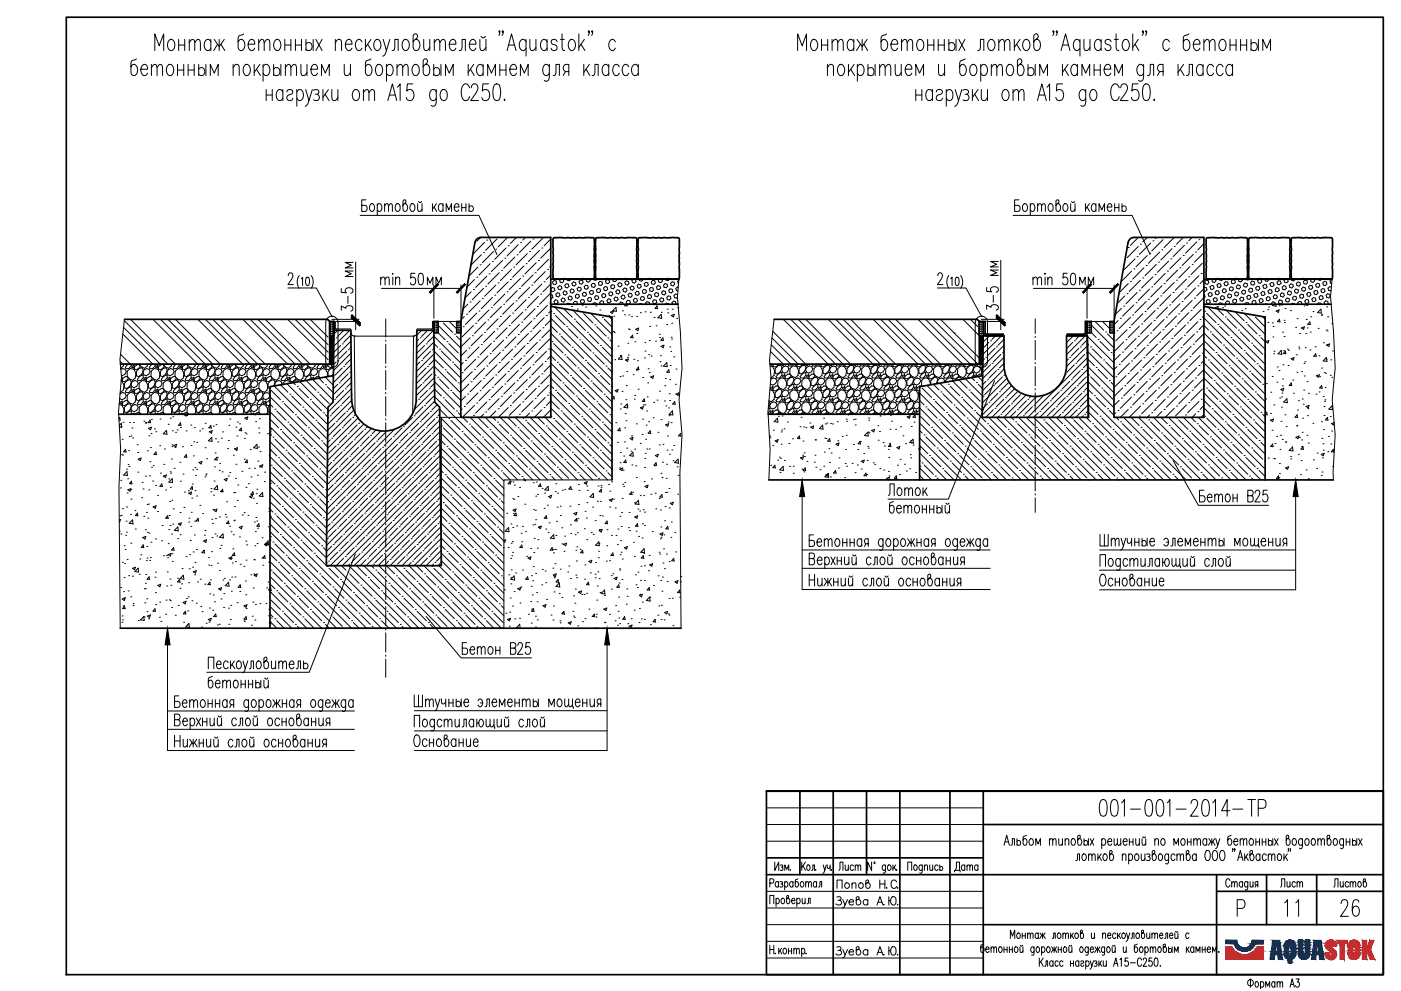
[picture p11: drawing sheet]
<svg xmlns="http://www.w3.org/2000/svg" width="420mm" height="297mm" viewBox="0 0 420 297" stroke-linecap="round" stroke-linejoin="round" font-family="sans-serif">
<g fill="none" stroke="#000" stroke-width=".51">
<path d="M142.9 71.8l1.3-.6h21v53.9h-27v-28.7l4.2-23.8zM166 71.3l1.8-.1 9.5 .1a.62 .62 0 0 1 .8 0 .62 .62 0 0 1 .1 .8l.1 9.8a1.6 1.6 0 0 1-.4 1.7h-10.3a1.82 1.82 0 0 1-1.8-.3v-11.3zM178.7 71.3l1.8-.1 1.8 .1 .7-.1 .8 .1 5.5-.1a1.7 1.7 0 0 1 1.7 .4v10.3a1.6 1.6 0 0 1-.4 1.7h-10.3a1.71 1.71 0 0 1-1.7-.3l-.1-10.9zM191.5 71.3l1.8-.1 1.8 .1 .7-.1 .8 .1 5.4-.1a1.7 1.7 0 0 1 1.7 .4v10.3a1.6 1.6 0 0 1-.3 1.7h-10.3a1.71 1.71 0 0 1-1.7-.3l-.1-10.9zM338.3 72.6l-4.2 23.8v28.7h26.9v-53.9h-20.9a1.8 1.8 0 0 0-1.8 1.4M361.9 71.3l1.7-.1 9.6 .1a.62 .62 0 0 1 .8 0 .62 .62 0 0 1 .1 .8v10.6a.62 .62 0 0 1-.1 .8 .62 .62 0 0 1-.8 .1h-9.7a1.82 1.82 0 0 1-1.8-.3v-11.3zM374.6 71.3l1.8-.1 1.8 .1 .7-.1 .8 .1 5.4-.1a1.7 1.7 0 0 1 1.8 .4v10.3a1.6 1.6 0 0 1-.4 1.7h-10.3a1.71 1.71 0 0 1-1.7-.3l-.1-10.9zM387.3 71.3l1.8-.1 1.8 .1 .7-.1 .9 .1 5.4-.1a1.7 1.7 0 0 1 1.7 .4v10.3a1.6 1.6 0 0 1-.4 1.7h-10.3a1.71 1.71 0 0 1-1.6-.3l-.1-10.9zM37.3 95.7h60.9l.7 .7M100.1 96.4v3.5M130.1 96.4h1.3v3.4h-1.3zM130.1 96.4v2.6"/>
<path d="M137 96.4h1.2v3.4h-1.2zM165.2 91.8l18.3 3.2v48.8M165.2 83.7h38.4M165.2 91.2h38.2M232.1 95.7h61l.6 .7M325.5 99.9v-3.5h.5v3.5M325.5 99.8l-.3 .4M326 96.4h1.3v3.4h-1.3zM326 99.8a.83 .83 0 0 1-.8 .9M332.9 96.4h1.2v3.4h-1.2zM361 83.7h38.5M361 91.2h38.2"/>
<path d="M361 91.8l18.4 3.2v48.8M36.1 109.1h63.9M99.9 112.6l-18.9 3.3v72.4M105.5 119.6a9.7 9.7 0 0 0 9.7 9.6 9.7 9.7 0 0 0 9.6-9.6l.2-20.6h5.1l.3 21.5 1.5 1.5 .5 47.5h-34.5l.5-47.5 1.5-1.5 .2-21.5h5.1l.2 20.6M230.9 109.1h63.8M294.7 112.6l-18.9 3.3v27.9M294.8 100.7h6.3v8.8a9.4 9.4 0 0 0 9.4 9.3 9.4 9.4 0 0 0 9.4-9.3v-8.8h6.2l.3 24.4h-31.9zM295.7 100.2h5.1v.5h-5.1M295.7 100.2l-.3-.3v-3.5h-.5v3.4a.83 .83 0 0 0 .8 .9M325.2 100.2h-5.1v.5M35.6 124.2h45.4M230.4 124.2h45.4"/>
<path d="M230.6 143.8h169.3M36.1 188.3h168.1"/>
</g>
<g fill="none" stroke="#000" stroke-width=".3">
<path d="M40.9 17.7l-1.5 .7-.1 3.3a.89 .89 0 0 0 .5 .9 .89 .89 0 0 0 1-.2 2.15 2.15 0 0 0-.4-3.1h-.5l-.6 .7M45.4 19.3v3.3M46.4 15.2v-5l1.3 3.5 1.4-3.5v5M50.4 19.6l.3-.3a1.68 1.68 0 0 1 1.2 2.6l-.6 .7h-.6a2.11 2.11 0 0 1-.3-3zM50.7 12.1l.4-.3a1.74 1.74 0 0 1 1.4 1.3 1.74 1.74 0 0 1-.6 1.8l-.3 .3a1.74 1.74 0 0 1-1.5-1.3 1.74 1.74 0 0 1 .6-1.8zM53.2 19.3v3.3M53.6 13.5h1.8M53.6 11.8v3.4M55.1 19.3v3.3M55.4 11.8v3.4M56.4 19.3v3.3M56.8 12.8l.8-1 .6 .3 .2 3.1"/>
<path d="M56.8 11.8v3.4M58.2 19.3v3.3M58.4 12.8l.9-1 .6 .3 .2 3.1M59.6 19.3v3.3M61.8 19.3v3.3M63.2 12.5l-.6-.7a1.71 1.71 0 0 0-1.4 1.1 1.71 1.71 0 0 0 .4 1.8l.5 .5h.5l.6-.8M63.2 11.8v3.4M64.2 11.8l1.5 2.2 1.6-2.2M65.3 13.3l-1.2 1.9M65.7 11.8v3.4M66.2 13.3l1.2 1.9M69.9 19.3v3.3"/>
<path d="M73.1 10.2l-1.5 .7-.2 3.3a.93 .93 0 0 0 .6 .8 .93 .93 0 0 0 .9-.1 1.74 1.74 0 0 0 .6-1.8 1.74 1.74 0 0 0-1.4-1.3l-.7 .7M73.4 19.6l.3-.3a1.68 1.68 0 0 1 1.2 2.6l-.7 .7h-.5a2.15 2.15 0 0 1-.3-3zM74.4 13.3h2a.98 .98 0 0 0-.5-1.4 .98 .98 0 0 0-1.3 .6 1.68 1.68 0 0 0 1.2 2.7l.6-.8M76.2 19.3v3.3M77.6 12.8l.8-1 .7 .3 .1 3.1M77.6 11.8v3.4M77.9 19.3l-1.7 2.4M78.9 19.3v5M79.2 12.8l.9-1 .7 .3 .1 3.1M82.1 19.3v3.3M82.6 12.1l.8-.3a2.12 2.12 0 0 1 0 3.4 1.74 1.74 0 0 1-1.4-1.3 1.74 1.74 0 0 1 .6-1.8zM84.2 19.3v3.3"/>
<path d="M85.4 13.5h1.8M85.4 11.8v3.4M85.6 19.3v3.3M87.2 11.8v3.4M88.6 13.5h1.8M88.6 11.8v3.4M90.2 19.3l.2 3.1 .9 .2 .8-.9M90.4 11.8v3.4M91.8 13.3a1.03 1.03 0 0 1 1.3-.4 1.03 1.03 0 0 1 .5 1.3l-.7 1h-.7l-.4-.5M91.8 11.8v3.4M92.1 19.3v3.3M93.9 11.8v3.4"/>
<path d="M94.7 11.8l1.9 3.4M96.6 11.8l-1.9 3.4M100.6 12.8l.8-1 .9 .3 .1 3.1M100.6 11.8v3.4M103.2 19.3l.2 3.1 .9 .2 .8-.9M103.6 13.3h2a.98 .98 0 0 0-.6-1.3 .98 .98 0 0 0-1.3 .5 1.68 1.68 0 0 0 1.2 2.7l.7-.8M105.1 19.3v3.3M108.6 12.5l-.7-.7a1.75 1.75 0 0 0-1.4 1.3 1.75 1.75 0 0 0 .6 1.8l.8 .3 .7-.8M109.6 11.8v3.4M110.3 13.3l1.1 1.9M111.2 17.7l-1.4 .7-.2 3.3a.91 .91 0 0 0 .5 .8 .91 .91 0 0 0 1-.1 2.15 2.15 0 0 0-.4-3.1h-.4l-.7 .7M111.2 11.8l-1.6 2.4"/>
<path d="M112.6 12.1l.3-.3a1.75 1.75 0 0 1 1.4 1.3 1.75 1.75 0 0 1-.6 1.8l-.3 .3a1.75 1.75 0 0 1-1.4-1.3 1.75 1.75 0 0 1 .6-1.8zM113.1 19.6l.3-.3a1.68 1.68 0 0 1 1.2 2.6l-.7 .7h-.5a2.2 2.2 0 0 1-.3-3zM114.9 11.8l1 3.4 1-3.4M115.9 15.2l-.3 .9-.3 .5-.5 .2M115.9 19.3v5M117.6 15.2l.7-.3 .1-3.1h1v3.4M119.1 19.3v3.3M121.1 12.1l.3-.3a1.74 1.74 0 0 1 1.4 1.3 1.74 1.74 0 0 1-.6 1.8l-.8 .3a2.2 2.2 0 0 1-.3-3.1zM124.1 19.6l.3-.3a1.68 1.68 0 0 1 1.2 2.6l-.7 .7h-.5a2.11 2.11 0 0 1-.3-3zM124.6 11.8a1.74 1.74 0 0 1 1.4 1.3 1.74 1.74 0 0 1-.6 1.8l-.3 .3a1.04 1.04 0 0 1-1.2-1v-3.6l.5-.4h.5l.2 .2a1.22 1.22 0 0 1-.9 1.7l-.3 .4M127.1 11.8l.1 3.1 .9 .3 .8-1M127.6 19.3h.5a2.12 2.12 0 0 1 0 3.3 .97 .97 0 0 1-1.2-.9v-3.6l.5-.4h.5l.2 .2a1.22 1.22 0 0 1-.9 1.7l-.3 .4"/>
<path d="M128.9 11.8v3.4M130.1 19.3v3.3M130.2 12.8l.9-1 .6 .3 .2 3.1M130.2 11.8v3.4M131.9 12.8l.8-1 .7 .3 .2 3.1M132.2 19.3v3.3M134.7 13.3h2a.98 .98 0 0 0-.5-1.4 .98 .98 0 0 0-1.3 .6 1.68 1.68 0 0 0 1.2 2.7l.6-.8M137.7 15.2l.7-.3 .2-3.1h1v3.4M140.4 19.3v3.3M140.7 13.3h2a.98 .98 0 0 0-.5-1.3 .98 .98 0 0 0-1.3 .5 1.69 1.69 0 0 0 1.2 2.7l.6-.8M142.1 19.3l-1.7 2.4M143.9 11.8l.2 3.1 .8 .3 .8-1"/>
<path d="M144.3 10.9l.4 .4h.4l.5-.4M144.9 19.3v3.3M145.7 11.8v3.4M149.9 9.4l-.1 .3-.2-.3 .2-.2 .1 .7-.3 .7M149.9 19.3v3.3M150.9 9.4l-.2 .3-.1-.3 .1-.2a1.17 1.17 0 0 1-.1 1.4M151.8 19.3v3.3M152.1 15.2l1.3-5 1.4 5M152.6 13.5h1.6M157.8 12.5l-.7-.7a1.74 1.74 0 0 0-1.5 1.3 1.74 1.74 0 0 0 .6 1.8l.9 .3 .7-.8M157.8 11.8v5M158.9 11.8l.2 3.1 .8 .3 .8-1"/>
<path d="M160.7 11.8v3.4M164.1 12.5l-.7-.7a1.75 1.75 0 0 0-1.4 1.3 1.75 1.75 0 0 0 .6 1.8l.8 .3 .7-.8M164.1 11.8v3.4M164.7 19.3l-.1 4.5-.5 .5-.9-.2M167.1 12.5a.98 .98 0 0 0-1.7-.4l-.1 .4 .1 .5 1.2 .5a.95 .95 0 0 1 .3 1.4l-1 .3-.5-.3-.1-.5M168.1 11.8h1.1M168.6 10.2v4l.1 .7 .7 .3M170.9 12.1l.3-.3a1.74 1.74 0 0 1 1.5 1.3 1.74 1.74 0 0 1-.6 1.8l-.4 .3a1.69 1.69 0 0 1-1.1-2.7zM173.6 10.2v5M174.2 13.3l1.2 1.9M175.1 19.3v3.3M175.2 11.8l-1.6 2.4"/>
<path d="M176.7 9.4l-.1 .3-.2-.3 .2-.2a1.17 1.17 0 0 1-.2 1.4M176.7 19.3l-1.6 2.4M177.7 9.4l-.1 .3-.2-.3 .2-.2a1.17 1.17 0 0 1-.2 1.4M182.6 19.3v3.3M184.6 12.5l-.7-.7a1.74 1.74 0 0 0-1.4 1.3 1.74 1.74 0 0 0 .6 1.8l.8 .3 .7-.8M191.4 19.3v3.3M239.2 15.2v-5l1.4 3.5 1.3-3.5v5M243.5 12.1l.4-.3a1.74 1.74 0 0 1 1.4 1.3 1.74 1.74 0 0 1-.6 1.8l-.8 .3a2.2 2.2 0 0 1-.4-3.1zM246.4 13.5h1.8M246.4 11.8v3.4M248.1 19.3v3.3M248.2 11.8v3.4"/>
<path d="M249.5 12.8l.9-1 .7 .3 .1 3.1M249.5 11.8v3.4M251.2 12.8l.8-1 .7 .3 .2 3.1M251.6 19.6l.4-.3a1.68 1.68 0 0 1 1.1 2.6l-.6 .7h-.5a2.2 2.2 0 0 1-.4-3zM254.5 19.3v3.3M256.1 12.5l-.7-.7h-.5a2.12 2.12 0 0 0 0 3.4h.5l.7-.8M256.1 11.8v3.4M256.1 19.3l-1.6 2.4M257 11.8l1.6 2.2 1.4-2.2M257.1 19.3v5M258 13.3l-1.1 1.9M258.6 11.8v3.4"/>
<path d="M259.1 13.3l1.1 1.9M260.3 19.3v3.3M262.5 19.3v3.3M263.8 19.3v3.3M265.9 10.2l-1.5 .7-.2 3.3a.91 .91 0 0 0 .6 .8 .91 .91 0 0 0 .9-.1 1.74 1.74 0 0 0 .6-1.8 1.74 1.74 0 0 0-1.4-1.3l-.7 .7M267.2 13.3h2a1 1 0 0 0-.5-1.4 1 1 0 0 0-1.3 .6 1.68 1.68 0 0 0 1.1 2.7l.7-.8M268.5 19.3l.1 3.1 .9 .2 .8-.9M270.3 19.3v3.3M270.4 12.8l.8-1 .7 .3 .2 3.1M270.4 11.8v3.4M272.1 12.8l.8-1 .6 .3 .2 3.1M275.4 12.1l.3-.3a1.74 1.74 0 0 1 1.4 1.3 1.74 1.74 0 0 1-.6 1.8l-.8 .3a2.2 2.2 0 0 1-.3-3.1z"/>
<path d="M278.2 13.5h1.9M278.2 11.8v3.4M280.1 11.8v3.4M281.4 13.5h1.8M281.4 11.8v3.4M281.5 19.3l.1 3.1 .9 .2 .8-.9M283.2 11.8v3.4M283.3 19.3v3.3M284.6 13.3a1.03 1.03 0 0 1 1.3-.4 1.03 1.03 0 0 1 .5 1.3 1.07 1.07 0 0 1-1.3 1l-.5-.5M284.6 11.8v3.4M286.7 11.8v3.4M287.6 11.8l1.8 3.4"/>
<path d="M289.4 11.8l-1.8 3.4M289.5 17.7l-1.5 .7-.2 3.3a.91 .91 0 0 0 .5 .8 .91 .91 0 0 0 1-.1 2.15 2.15 0 0 0-.3-3.1h-.6l-.6 .7M291.3 19.6l.3-.3a1.68 1.68 0 0 1 1.2 2.6l-.7 .7h-.5a2.2 2.2 0 0 1-.3-3zM293.2 15.2l.7-.3 .1-.7v-2.4h1v3.4M294.1 19.3v5M296.7 12.1l.3-.3a1.74 1.74 0 0 1 1.5 1.3 1.74 1.74 0 0 1-.6 1.8l-.4 .3a1.74 1.74 0 0 1-1.4-1.3 1.74 1.74 0 0 1 .6-1.8zM297.3 19.3v3.3M299.5 12.8l.9-1 .7 .3 .1 3.1M299.5 11.8v3.4M301.2 12.8l.8-1 .7 .3 .2 3.1M302.3 19.6l.3-.3a1.68 1.68 0 0 1 1.2 2.6l-.7 .7h-.5a2.11 2.11 0 0 1-.3-3zM304.2 11.8v3.4"/>
<path d="M304.9 13.3l1.2 1.9M305.8 19.3h.5a2.12 2.12 0 0 1 0 3.3 .97 .97 0 0 1-1.2-.9v-3.6l.5-.4h.5l.2 .2a1.22 1.22 0 0 1-.8 1.7l-.4 .4M305.9 11.8l-1.7 2.4M307.2 12.1l.3-.3a1.74 1.74 0 0 1 1.5 1.3 1.74 1.74 0 0 1-.6 1.8l-.4 .3a1.74 1.74 0 0 1-1.4-1.3 1.74 1.74 0 0 1 .6-1.8zM308.3 19.3v3.3M310.5 19.3v3.3M310.7 11.8h.5a2.12 2.12 0 0 1 0 3.4 1.04 1.04 0 0 1-1.2-1v-3.6l.5-.4h.6l.1 .2a1.22 1.22 0 0 1-.8 1.7l-.4 .4M316 9.4l-.1 .3-.2-.3 .2-.2a1.17 1.17 0 0 1-.2 1.4M317.1 9.4l-.2 .3-.2-.3 .2-.2a1.17 1.17 0 0 1-.2 1.4M318.2 15.2l1.4-5 1.3 5M318.6 19.3v3.3M318.7 13.5h1.7"/>
<path d="M320.3 19.3l-1.7 2.4M323.1 19.3v3.3M323.9 12.5l-.7-.7a1.69 1.69 0 0 0-1.1 2.6l.6 .8h.5l.7-.8M323.9 11.8v5M325.1 11.8l.1 3.1 .8 .3 .9-1M326.9 11.8v3.4M328.1 19.3v3.3M330 19.3v3.3M330.2 12.5l-.6-.7a1.74 1.74 0 0 0-1.5 1.3 1.74 1.74 0 0 0 .6 1.8l.9 .3 .6-.8M330.2 11.8v3.4M333.2 12.5l-.2-.4a.98 .98 0 0 0-1.6 .4l.5 .8 .8 .2a.9 .9 0 0 1 .4 1.1 .9 .9 0 0 1-1.1 .6l-.5-.3-.1-.5M334.2 11.8h1.2"/>
<path d="M334.7 10.2v4l.2 .7 .7 .3M337 12.1l.9-.3a2.12 2.12 0 0 1 0 3.4 1.74 1.74 0 0 1-1.5-1.3 1.74 1.74 0 0 1 .6-1.8zM339.7 10.2v5M340.4 13.3l1.1 1.9M341.4 11.8l-1.7 2.4M342.9 9.4l-.2 .3-.2-.3 .2-.2a1.17 1.17 0 0 1-.2 1.4M343 19.3l-.2 4.5-.5 .5-.9-.2M343.9 9.4l-.2 .3v-.5a1.24 1.24 0 0 1-.1 1.4M350.7 12.5l-.7-.7h-.5a2.12 2.12 0 0 0 0 3.4h.5l.7-.8M353.3 19.3v3.3M355 19.3l-1.7 2.4M356.6 10.2l-1.6 .7-.1 3.3a.93 .93 0 0 0 .5 .8 .93 .93 0 0 0 1-.1 2.2 2.2 0 0 0-.3-3.1h-.6l-.6 .7"/>
<path d="M357.9 13.3h2a.98 .98 0 0 0-.6-1.3 .98 .98 0 0 0-1.3 .5 1.68 1.68 0 0 0 1.2 2.7l.7-.8M360.8 19.3v3.3M361 12.8l.9-1 .6 .3 .2 3.1M361 11.8v3.4M362.7 12.8l.8-1 .7 .3 .2 3.1M366 12.1l.9-.3a2.12 2.12 0 0 1 0 3.4 1.74 1.74 0 0 1-1.5-1.3 1.74 1.74 0 0 1 .6-1.8zM368.9 13.5h1.8M368.9 11.8v3.4M369.6 19.3v3.3M370.7 11.8v3.4M372.1 13.5h1.8M372.1 11.8v3.4"/>
<path d="M373.9 11.8v3.4M375.2 13.3a1.13 1.13 0 0 1 1.6-.2 1.13 1.13 0 0 1 .1 1.6 1.13 1.13 0 0 1-1.5 .2l-.2-.2M375.2 11.8v3.4M377.4 11.8v3.4M378.7 15.2v-3.4l1.2 2.6 1.1-2.6v3.4M42.2 20.7h2.1a1 1 0 0 0-.6-1.3 1 1 0 0 0-1.3 .6 1.68 1.68 0 0 0 1.2 2.6l.7-.7M45.4 20.3l.9-1 .6 .3 .2 3M47.1 20.3l.8-1 .7 .3 .2 3M53.2 21h1.9M56.4 21h1.8M59.6 20.7a1.03 1.03 0 0 1 1.4-.3 1.03 1.03 0 0 1 .4 1.3l-.7 .9h-.6l-.5-.4M63.1 22.6v-3.3l1.1 2.6 1.2-2.6v3.3"/>
<path d="M69.9 20.3l.9-1 .8 .3 .1 3M76.9 20.7l1.2 1.9M78.9 20l.7-.7a1.68 1.68 0 0 1 1.2 2.6l-.7 .7h-.5l-.7-.7M79.8 28.5h1.8M79.8 26.8v3.3M81.6 26.8v3.3M82.1 20.7a1.14 1.14 0 0 1 1.6-.1 1.14 1.14 0 0 1 .1 1.6 1.14 1.14 0 0 1-1.6 .2l-.1-.2M84.8 27.6l-.7-.8a1.69 1.69 0 0 0-.9 2.9 .79 .79 0 0 0 1.3 .2l.3-.4M84.8 26.8v3.3M85.6 20.3l.8-1 .7 .3 .1 3M86 27.6a.93 .93 0 0 1 .9-.8 .93 .93 0 0 1 .9 .8l-.1 .4-1.2 .5a.99 .99 0 0 0-.3 1.4 1.02 1.02 0 0 0 1.6-.4M87.2 20.3l.9-1 .7 .3 .1 3"/>
<path d="M89 27.6l.6-.8a1.74 1.74 0 0 1 1.5 1.3 1.74 1.74 0 0 1-.6 1.8l-.9 .2-.6-.6M89 26.8v5M91.7 26.8l1 3.3 1-3.3M92.7 30.1l-.4 1-.8 .7M93.2 20.7h2a.98 .98 0 0 0-.5-1.3 .98 .98 0 0 0-1.3 .6 1.68 1.68 0 0 0 1.2 2.6l.6-.7M94 27.1a1.01 1.01 0 0 1 1.7 .5l-.2 .4-.9 .2M95.2 28.2a1.01 1.01 0 0 1 .6 1 1.01 1.01 0 0 1-.6 .9l-1.2-.2M96.4 22.6v-3.3l1.2 2.6 1.1-2.6v3.3M96.8 26.8v3.3M97.5 28.2l1.2 1.9M98.5 26.8l-1.7 2.4M99.5 26.8l.2 3.1 .8 .2 .8-.9"/>
<path d="M101.3 26.8v3.3M106.2 27.1l.8-.3a2.07 2.07 0 0 1 0 3.3h-.5a2.09 2.09 0 0 1-.3-3zM109 27.8l.8-1 .7 .3 .1 3M109 26.8v3.3M110.6 27.8l.9-1 .7 .3 .1 3M115.9 20l.7-.7a1.68 1.68 0 0 1 1.2 2.6l-.7 .7h-.5l-.7-.7M116.3 30.1l1.4-5 1.3 5M116.8 28.5h1.7M119.1 20.3l.8-1 .7 .3 .2 3M119.2 26.1l.8-1v5M120.8 20.3l.8-1 .6 .3 .2 3M123.8 25.1h-1.6l-.2 2.2a1.12 1.12 0 0 1 1.1-.5 1.12 1.12 0 0 1 .9 .8 1.54 1.54 0 0 1 0 1.9 1.54 1.54 0 0 1-1.8 .4l-.4-.7"/>
<path d="M130.1 20.7a1.03 1.03 0 0 1 1.4-.3 1.03 1.03 0 0 1 .4 1.3l-.6 .9h-.7l-.5-.4M130.8 27.6a.97 .97 0 0 0-1.5-.5 2.19 2.19 0 0 0 .4 3h.5l.6-.6M130.8 26.8l-.1 4.6-.5 .4-.9-.2M132.5 27.1l.8-.3a2.07 2.07 0 0 1 0 3.3h-.5a2.09 2.09 0 0 1-.3-3zM133.6 22.6v-3.3l1.1 2.6 1.2-2.6v3.3M140.8 26.3l-.1-.4a1.06 1.06 0 0 0-1.7-.5 3.7 3.7 0 0 0 .3 4.7 1.24 1.24 0 0 0 1.5-1.1M141.1 20.7l1.1 1.9M141.3 26.3v-.2a1.06 1.06 0 0 1 1.3-1 1.67 1.67 0 0 1 .2 2.7l-1.6 2.3h2.3M144.9 20l-.6-.7a1.71 1.71 0 0 0-1.4 1.1 1.71 1.71 0 0 0 .3 1.8l.5 .4h.6l.6-.7M146.2 22.6v-3.3l1.2 2.6 1.2-2.6v3.3M146.5 25.1h-1.7l-.2 2.2a1.32 1.32 0 0 1 1.8-.3 1.32 1.32 0 0 1 .4 1.7l-.1 .8a1.12 1.12 0 0 1-1.2 .7 1.12 1.12 0 0 1-1-1M148.3 25.4l.5-.3 .9 .3a5.6 5.6 0 0 1 0 4.5l-.5 .2-.9-.2a5.2 5.2 0 0 1 0-4.5z"/>
<path d="M149.9 21h1.9M151.3 29.7l-.1 .2 .1 .2 .2-.2M152.9 20.7h2a1 1 0 0 0-.5-1.3 1 1 0 0 0-1.3 .6 1.68 1.68 0 0 0 1.1 2.6l.7-.7M156.1 22.6v-3.3l1.2 2.6 1.1-2.6v3.3M164.7 20a.99 .99 0 0 0-1.5-.4 2.2 2.2 0 0 0 .4 3h.5l.6-.7M165.9 22.6l.7-.2 .1-3.1h1.1v3.3M169.6 21.5l-.7 1.1M170.6 21.5h-1l-.4-.3a1.18 1.18 0 0 1 .4-1.9h1v3.3M175.8 20.7l1.1 1.9M177.6 22.6l.7-.2 .1-3.1h1v3.3M182.6 20l-.7-.7a1.72 1.72 0 0 0-1 2.9 .79 .79 0 0 0 1.3 .2l.4-.5M185.7 20l-.6-.7h-.5a2.12 2.12 0 0 0 0 3.3h.5l.6-.7"/>
<path d="M188.6 20l-.7-.7h-.5a2.12 2.12 0 0 0 0 3.3h.5l.7-.7M191.4 20l-.7-.7a1.71 1.71 0 0 0-1.4 1.1 1.71 1.71 0 0 0 .4 1.8l.5 .4h.5l.7-.7M248.1 20.3l.8-1 .9 .3 .2 3M255.1 20.7l1.2 1.9M257.1 20l.7-.7a1.68 1.68 0 0 1 1.2 2.6l-.7 .7h-.5l-.7-.7M260.3 20.7a1.03 1.03 0 0 1 1.4-.3 1.03 1.03 0 0 1 .4 1.3l-.3 .7-.3 .2h-.7l-.5-.4M263.8 20.3l.8-1 .7 .3 .2 3M265.5 20.3l.8-1 .7 .3 .2 3M271.5 20.7h2a.98 .98 0 0 0-.6-1.3 .98 .98 0 0 0-1.3 .6 1.69 1.69 0 0 0 1.2 2.6l.7-.7M274.6 22.6v-3.3l1.2 2.6 1.2-2.6v3.3M274.6 28.5h1.9M274.6 26.8v3.3"/>
<path d="M276.5 26.8v3.3M279.6 27.6l-.6-.8h-.5a2.07 2.07 0 0 0 0 3.3h.5l.6-.6M279.6 26.8v3.3M280.8 27.6a.95 .95 0 0 1 .9-.8 .95 .95 0 0 1 .9 .8l-.1 .4-1.2 .5a.99 .99 0 0 0-.3 1.4 1.05 1.05 0 0 0 1.6-.4M283.8 27.6l.7-.8h.5a2.07 2.07 0 0 1 0 3.3h-.5l-.7-.6M283.8 26.8v5M286.5 26.8l1 3.3 .9-3.3M287.5 30.1l-.4 1-.8 .7M288.8 27.1a1.04 1.04 0 0 1 1.7 .5l-.2 .4-.8 .2M290 28.2a1.01 1.01 0 0 1 .6 1 1.01 1.01 0 0 1-.6 .9l-1.2-.2M291.6 26.8v3.3M292.3 28.2l1.2 1.9"/>
<path d="M293.3 26.8l-1.7 2.4M294.1 20l.7-.7a1.68 1.68 0 0 1 1.2 2.6l-.7 .7h-.5l-.7-.7M294.3 26.8l.2 3.1 .8 .2 .8-.9M296.1 26.8v3.3M297.3 20.3l.8-1 .7 .3 .1 3M298.9 20.3l.9-1 .7 .3 .1 3M301 27.1l.3-.3a1.75 1.75 0 0 1 1.4 1.3 1.75 1.75 0 0 1-.6 1.8l-.8 .2a2.09 2.09 0 0 1-.3-3zM303.8 27.8l.8-1 .7 .3 .2 3M303.8 26.8v3.3M305.5 27.8l.8-1 .6 .3 .2 3M308.3 20.7a1.03 1.03 0 0 1 1.4-.3 1.03 1.03 0 0 1 .4 1.3l-.7 .9h-.6l-.5-.4M311.1 30.1l1.3-5 1.4 5"/>
<path d="M311.6 28.5h1.7M311.8 22.6v-3.3l1.2 2.6 1.1-2.6v3.3M314 26.1l.8-1v5M318.6 25.1h-1.6l-.2 2.2a1.11 1.11 0 0 1 1.1-.5 1.11 1.11 0 0 1 .9 .8 1.54 1.54 0 0 1 0 1.9 1.54 1.54 0 0 1-1.8 .4l-.4-.7M319.3 20.7l1.1 1.9M323.1 20l-.6-.7a1.71 1.71 0 0 0-1.4 1.1 1.71 1.71 0 0 0 .4 1.8l.5 .4h.5l.6-.7M324.5 22.6v-3.3l1.1 2.6 1.2-2.6v3.3M325.6 27.6a.94 .94 0 0 0-1.5-.5 2.09 2.09 0 0 0 .4 3h.5l.6-.6M325.6 26.8l-.2 4.6-.4 .4-.9-.2M327.3 27.1l.3-.3a1.75 1.75 0 0 1 1.5 1.3 1.75 1.75 0 0 1-.6 1.8l-.9 .2a2.09 2.09 0 0 1-.3-3zM328.1 21h1.9M331.1 20.7h2a.98 .98 0 0 0-.5-1.3 .98 .98 0 0 0-1.3 .6 1.68 1.68 0 0 0 1.2 2.6l.6-.7"/>
<path d="M334.3 22.6v-3.3l1.2 2.6 1.1-2.6v3.3M335.6 26.3a1.19 1.19 0 0 0-1.1-1.2 1.19 1.19 0 0 0-1.2 1.2 3.4 3.4 0 0 0 .8 3.8 1.25 1.25 0 0 0 1.5-1.1M336.1 26.3l.2-.6a1.1 1.1 0 0 1 1.6-.2 1.1 1.1 0 0 1 .1 1.6l-2.1 3h2.4M341.3 25.1h-1.7l-.1 2.2a1.12 1.12 0 0 1 1-.5 1.12 1.12 0 0 1 .9 .8 1.54 1.54 0 0 1 .1 1.9 1.54 1.54 0 0 1-1.9 .4l-.3-.7M343 20a.99 .99 0 0 0-1.6-.4 2.11 2.11 0 0 0 .4 3h.5l.7-.7M343.1 25.4l.8-.3a2.6 2.6 0 0 1 1.1 2.9l-.5 1.9-.9 .2a2.57 2.57 0 0 1-1-2.8zM344.1 22.6l.7-.2 .2-3.1h1v3.3M346.1 29.7l-.1 .2 .1 .2 .2-.2M347.8 21.5l-.7 1.1M348.8 21.5h-1l-.3-.3a1.18 1.18 0 0 1 .3-1.9h1v3.3M354 20.7l1.1 1.9M355.8 22.6l.7-.2 .1-3.1h1v3.3"/>
<path d="M360.8 20l-.7-.7a1.72 1.72 0 0 0-1 2.9l.5 .4h.5l.7-.7M364 20l-.7-.7h-.5a2.12 2.12 0 0 0 0 3.3h.5l.7-.7M366.8 20l-.7-.7a1.68 1.68 0 0 0-1.2 2.6l.7 .7h.5l.7-.7M369.6 20l-.6-.7a1.71 1.71 0 0 0-1.4 1.1 1.71 1.71 0 0 0 .3 1.8l.6 .4h.5l.6-.7M105.9 78.7h-2.4l1.9 .8-1.9 .8h2.4M102.3 93v-1.3l1.4 .7a1.1 1.1 0 0 1 1.2-.8 1.1 1.1 0 0 1 1 1.1l-.7 .6M102.3 86.5v1.1l1.6 .2a.85 .85 0 0 1-.3-1.1 .85 .85 0 0 1 .9-.5 .96 .96 0 0 1 1.1 .3 .96 .96 0 0 1 .1 1.1l-.5 .3M104.3 88.8v2.1M105.9 81.2h-2.4l1.9 .8-1.9 .9h2.4"/>
</g>
<g fill="none" stroke="#000" stroke-width=".3">
<path d="M144 79.4h.1M144.1 71.2l-1.1 1.1M144.3 76.4l-3 3.1M145 75.7h.1M145.3 72.6l-3.3 3.4M146 72h.1M146.8 71.2l-.1 .1M147 79l-3.3 3.4M147.7 78.4h.1M148 75.4l-3.3 3.3M148.7 74.7h.1M149 71.6l-3.3 3.4"/>
<path d="M150.7 78.1l-3.4 3.3M151.4 77.4h.1M151.8 74.3l-3.4 3.4M152.2 71.2l-2.8 2.8M152.4 73.7h.1M154.4 77l-3.3 3.4M154.9 71.2l-1.8 1.8M155.1 76.4h.1M155.4 73.3l-3.3 3.4M156.1 72.6h.1M157.1 79.7l-3.4 3.4M157.6 71.2l-.8 .8"/>
<path d="M157.8 79h.1M158.1 76l-3.3 3.4M158.8 75.4h.1M159.2 72.3l-3.4 3.4M159.8 71.6h.1M160.8 78.7l-3.3 3.4M161.5 78.1h.1M161.8 75l-3.3 3.4M162.5 74.3h.1M162.8 71.3l-3.3 3.4M164.5 77.7l-3.4 3.4M165.2 71.7l-2 2"/>
<path d="M165.2 74.4l-3 3M165.2 79.8l-.3 .3M338.4 74.2h.1M340.4 77.6l-3.4 3.3M341 76.9h.1M341.4 71.2l-2.4 2.3M341.4 73.9l-3.4 3.4M342 73.2h.1M343.7 79.6h.1M344.1 71.2l-1.4 1.3M344.1 76.6l-3.4 3.3M344.7 75.9h.1"/>
<path d="M345.1 72.9l-3.4 3.3M345.8 72.2h.1M346.8 71.2l-.4 .3M346.8 79.2l-3.4 3.4M347.5 78.6h.1M347.8 75.6l-3.4 3.3M348.4 74.9h.1M348.8 71.8l-3.4 3.4M349.4 71.2h.1M350.5 78.3l-3.4 3.3M351.1 77.6h.1M351.5 74.5l-3.4 3.4"/>
<path d="M352.2 73.9h.1M352.2 71.2l-3.1 3M354.2 77.3l-3.4 3.3M354.9 76.6h.1M354.9 71.2l-2.1 2M355.2 73.5l-3.4 3.4M355.8 72.9h.1M356.9 79.9l-3.4 3.4M357.5 79.2h.1M357.5 71.2l-1 1M357.9 76.2l-3.4 3.4M358.5 75.6h.1"/>
<path d="M358.9 72.5l-3.4 3.4M359.6 71.8h.1M360.2 71.2h.1M360.6 78.9l-3.4 3.4M361 73.1l-1.8 1.8M361 75.8l-2.8 2.8M37.1 98.1l11 11M37.3 96.1l13 13M39.1 95.7l13.5 13.4h-.7M45.9 95.7l13.4 13.4M48.1 95.7l13.4 13.4M50.4 95.7l13.4 13.4"/>
<path d="M52.6 95.7l13.4 13.4M59.3 95.7l13.5 13.4M61.6 95.7l13.4 13.4M63.8 95.7l13.5 13.4M66.1 95.7l13.4 13.4M72.8 95.7l13.5 13.4M75 95.7l13.5 13.4h-.7M77.3 95.7l13.4 13.4M79.5 95.7l13.5 13.4M86.3 95.7l12.1 12.1M88.5 95.7l9.9 9.9M90.8 95.7l7.6 7.6"/>
<path d="M93 95.7l5.4 5.4M99 96.4v.2h.5M99 96.7v.5h.5M99 97.5v.5h.5M99 98.1v.5h.5M99 98.8v.6h.5M99 99.5v.5h.5M99.6 96.4v.2h.5M99.6 96.7v.5h.5M99.6 97.5v.5h.5M99.6 98.1v.5h.5M99.6 98.8v.6h.5"/>
<path d="M99.6 99.5v.5h.5M101.3 99l-1.2 1.2M103.1 99l-1.8 1.8M104.9 99l-6 6.1M126.4 99l-1.4 1.5M128.2 99l-1.8 1.8M130 99l-5 5.1M130.1 96.8h.5M130.1 97.5h.5M130.1 98.2h.5M130.1 98.9h.5M130.1 99.6h.5"/>
<path d="M130.8 99.1v.5h.5M130.8 96.4v.4h.5M130.8 97v.5h.5M130.8 97.7v.5h.5M130.8 98.4v.5h.5M131.4 97.5l6.8 6.9M131.4 99.7l2.1 2.2M133 96.8l2.7 2.8M134.7 96.4l2.3 2.2M137 96.4h.1M137 96.8h.4M137 97.5h.4"/>
<path d="M137 98.2h.4M137 98.9h.4M137 99.6h.4M137.6 99.1v.5h.5M137.6 96.4v.4h.5M137.6 97v.5h.5M137.6 97.7v.5h.5M137.6 98.4v.5h.5M138.2 99.8h.1M138.2 98.6h.1M138.9 97.9h.1M139.3 94.9l-1 .9"/>
<path d="M139.9 94.2h.1M140.3 91.2l-1.4 1.4M141 90.5h.1M141.3 87.5l-1.8 1.8M142 86.8h.1M142 97.6l-3.4 3.4M142.3 83.8l-2.2 2.2M142.6 96.9h.1M143 83.1h.1M143 93.9l-3.4 3.3M143.3 80.1l-2.6 2.6M143.7 93.2h.1"/>
<path d="M144 90.2l-3.4 3.4M144.7 89.5h.1M145 86.4l-3.4 3.4M145.3 99.6h.1M145.7 85.8h.1M145.7 96.6l-3.4 3.3M146 82.8l-3.4 3.3M146.3 95.9h.1M146.7 82.1h.1M146.7 92.9l-3.4 3.3M147.3 92.2h.1M147.7 89.2l-3.4 3.3"/>
<path d="M148.4 88.5h.1M148.4 99.3l-3.4 3.3M148.7 85.5l-3.4 3.3M149 98.6h.1M149.4 84.8h.1M149.4 95.5l-3.4 3.4M149.7 81.7l-3.4 3.4M150.1 94.9h.1M150.4 81.1h.1M150.4 91.9l-3.4 3.3M151.1 91.2h.1M151.4 88.1l-3.4 3.4"/>
<path d="M152.1 87.5h.1M152.1 98.3l-3.4 3.3M152.4 84.5l-3.4 3.3M152.7 97.6h.1M153.1 83.8h.1M153.1 94.5l-3.4 3.4M153.4 80.7l-3.3 3.4M153.7 93.9h.1M154.1 80.1h.1M154.1 90.8l-3.4 3.4M154.8 90.2h.1M155.1 87.1l-3.3 3.4"/>
<path d="M155.8 86.4h.1M155.8 97.2l-3.4 3.4M156.1 83.4l-3.4 3.4M156.4 96.6h.1M156.8 82.8h.1M156.8 93.6l-3.4 3.3M157.5 92.9h.1M157.8 89.8l-3.4 3.4M158.5 89.2h.1M158.5 99.9l-3.4 3.4M158.8 86.1l-3.4 3.4M159.2 99.3h.1"/>
<path d="M159.5 85.5h.1M159.5 96.2l-3.4 3.4M159.8 82.4l-3.4 3.4M160.1 95.5h.1M160.5 81.7h.1M160.5 92.5l-3.4 3.4M161.1 91.9h.1M161.5 88.8l-3.4 3.4M162.2 88.1h.1M162.2 98.9l-3.4 3.4M162.5 85.1l-3.3 3.4M162.8 98.3h.1"/>
<path d="M163.2 84.5h.1M163.2 95.2l-3.4 3.4M163.5 81.4l-3.4 3.4M163.9 94.5h.1M164.2 80.7h.1M164.2 91.5l-3.4 3.4M164.9 90.8h.1M165.2 99.9l18.3 18.3M165.2 95.4l18.3 18.3M165.2 97.6l2 2M165.2 93.1l.3 .3M165.2 82.5l-1.3 1.3"/>
<path d="M165.2 85.1l-2.4 2.4M165.2 87.8l-3.4 3.4M165.2 93.2l-.7 .7M165.2 95.9l-1.7 1.7M165.2 98.6l-2.7 2.7M165.2 88.3l.4 .2 .2 .6-.4 .5-.2-.1M165.2 91v.2M165.6 86.2l.6 .2 .2 .6-.5 .4-.6-.2-.1-.5zM165.7 84.5l.5-.4 .6 .1 .1 .7-.4 .4-.6-.2zM166.1 94h.1M166.1 90.3l.5-.4 .6 .1 .2 .7-.5 .4-.6-.2zM166.3 92l17.2 17.2"/>
<path d="M166.6 94.6l2.8 2.8M166.7 88.2l.5-.4 .6 .1 .1 .6-.4 .5-.6-.2zM167.3 86.1l.5-.5 .5 .2 .2 .6-.5 .5-.5-.2zM168.1 83.7l-.3 .2 .2 .7 .6 .2 .5-.5-.2-.6M168.3 89.7l.4-.4 .6 .2 .2 .6-.4 .5-.7-.2zM168.9 87.6l.4-.4 .6 .2 .2 .6-.5 .4-.6-.1zM169 92.5l2.6 2.6M169.4 85.5l.5-.5 .6 .2 .1 .7-.4 .4-.6-.2zM170 91.2l.3-.3 .6 .3M170 97.9h.1M170 83.7l.1 .3 .7 .2 .4-.5M170.5 98.5l2.8 2.8"/>
<path d="M170.8 88.7l.6 .2 .2 .6-.4 .5-.7-.2-.1-.6zM171.1 91.2h.2M171.4 91.9h.1M171.4 86.6l.6 .2 .2 .6-.5 .4-.6-.1-.1-.6zM171.5 85l.5-.5 .6 .2 .1 .6-.4 .4-.6-.1zM171.8 93l11.7 11.7M172.1 91.2l-.2-.4 .5-.5 .6 .2 .1 .7M172.2 95.7h.1M172.8 96.2l2.8 2.9M173 88.2l.6 .1 .2 .6-.5 .5-.6-.2-.2-.6zM173.1 86.5l.5-.4 .5 .1 .2 .6-.5 .5-.5-.2zM173.1 92.6h.1"/>
<path d="M173.6 84.4l.5-.5 .6 .2 .2 .6-.5 .5-.6-.2zM174.1 90.2l.4-.5 .6 .2 .2 .6-.4 .5-.7-.2zM174.6 91.5h.1M174.7 88.1l.4-.5 .6 .2 .2 .6-.5 .4-.6-.1zM175 94l2.8 2.8M175.2 85.9l.5-.4 .6 .1 .1 .7-.4 .4-.6-.2zM175.6 92h.1M175.9 83.7l.1 .7 .6 .2 .4-.5-.1-.4M176.2 99.6h.1M176.6 89.2l.7 .1 .1 .7-.4 .4-.7-.2-.1-.6zM176.8 87.5l.4-.5 .6 .2 .2 .6-.5 .5-.6-.2zM177.2 93.9l6.3 6.3"/>
<path d="M177.3 85.3l.5-.4 .6 .2 .1 .6-.4 .4-.6-.1zM177.7 91.2h.1M177.7 91.2l.5-.5 .6 .2 .1 .3M178 83.7l.7 .3 .3-.3M178.3 89l.5-.4 .6 .2 .2 .6-.5 .4-.6-.1zM178.4 97.4h.1M178.7 91.7h.1M178.9 86.9l.5-.4 .5 .1 .2 .6-.4 .5-.6-.2zM179 97.9l2.8 2.9M179.9 92.9h.1M179.9 84.3l.6 .2 .2 .6-.5 .5-.6-.2-.1-.6zM179.9 94.4l.2 .2"/>
<path d="M180 91.2l-.1-.6 .4-.4 .7 .1 .1 .6-.3 .3M180.7 95.1h.1M180.9 88l.6 .2 .2 .6-.5 .4-.6-.1-.1-.6zM181 86.4l.5-.5 .6 .2 .1 .6-.4 .4-.6-.1zM181.2 95.7l2.3 2.3M182 83.8l.7 .1 .1 .6-.4 .5-.6-.2-.2-.6zM182.4 89.6l.7 .1 .1 .6-.4 .5-.6-.2-.2-.6zM182.6 94.6h.1M182.6 87.9l.4-.4 .6 .1 .2 .6-.5 .5-.6-.2zM182.7 94.9l.8 .9M183.1 93.6l.9-.4-.3 .8zM183.2 85.8l.4-.5 .6 .2 .1 .6-.4 .5-.6-.2z"/>
<path d="M183.7 83.7l.2 .6 .6 .1 .4-.4v-.3M183.9 99.4h.1M184 91.1v.1M184 91.1l.2 .1M184.1 94.8h.1M184.1 89.5l.5-.5 .6 .2 .2 .6-.5 .5-.6-.2zM184.2 99.7h.1M184.7 87.3l.5-.4 .5 .1 .2 .7-.4 .4-.6-.1zM184.7 92.1l.2 1.2-1.1-.2zM185.7 84.8l.6 .1 .2 .7-.5 .4-.6-.2-.1-.6zM185.7 91.2l.4-.6 .7 .1v.5M186 83.7h.1"/>
<path d="M186 83.7l.6 .2 .2-.2M186.3 88.9l.4-.5 .6 .2 .2 .6-.5 .5-.6-.2zM186.7 93.2h.1M186.8 86.8l.5-.5 .6 .2 .1 .6-.4 .4-.6-.1zM187.3 94.4h.1M187.4 84.6l.4-.4 .7 .2 .1 .6-.4 .4-.6-.1zM187.7 91.2l-.3 .5h.7M188 91.2l.1 .5M188.4 88.3l.4-.4 .6 .2 .2 .5-.4 .5-.7-.2zM188.4 91.2l-.4-.1-.2-.6 .4-.5 .7 .2 .1 .6-.4 .4M188.5 98.6h.1M188.6 94.4h.1"/>
<path d="M188.7 98.7h.1M189 86.2l.4-.4 .6 .1 .2 .6-.5 .5-.6-.2zM189.4 94.9h.1M189.9 83.7l-.4 .4 .2 .6 .6 .1 .4-.4-.1-.6-.4-.1M189.9 89.9l.5-.5 .6 .2 .2 .6-.5 .4-.6-.1zM190.5 87.8l.5-.5 .5 .2 .2 .6-.4 .4-.6-.2zM190.7 98.7l.8-.4-.2 .8zM190.9 94.9h.1M191 99.9h.1M191.5 85.2l.6 .1 .2 .6-.5 .5-.6-.2-.1-.6zM191.7 83.7l.1 .4 .6 .2 .4-.6M192.1 93.7h.1"/>
<path d="M192.1 89.3l.4-.4 .6 .1 .2 .6-.5 .5-.6-.2zM192.6 91.1l-.7-.1-.1 .2M192.6 91.1v.1M192.6 87.2l.5-.5 .6 .2 .2 .6-.5 .5-.6-.2zM193.2 85l.5-.4 .6 .2 .1 .6-.4 .5-.6-.2zM193.4 93.5h.1M193.7 91.2l-.1-.4 .4-.4 .7 .2 .1 .6M194.2 88.7l.4-.4 .6 .1 .2 .7-.4 .4-.7-.1zM194.4 83.7h.2M194.8 97.8h.1M195 93.6h.1M195.2 86.1l.6 .2 .2 .7-.5 .4-.6-.2-.1-.6z"/>
<path d="M195.3 84.5l.5-.5 .6 .2 .1 .6-.4 .5-.6-.2zM195.7 90.3l.5-.5 .6 .2 .2 .6-.5 .5-.6-.2zM196.2 95.2h.1M196.3 88.2l.5-.5 .6 .2 .1 .6-.4 .4-.6-.1zM196.8 97.7h.1M196.9 86.1l.4-.5 .6 .2 .2 .6-.5 .4-.6-.1zM197 91.7l.2 .8h-.7zM197.7 83.7l-.3 .2 .2 .6 .6 .2 .5-.5-.2-.5M197.9 89.7l.4-.4 .6 .2 .2 .5-.4 .5-.7-.2zM198.3 94.2l.1 1.2-1.1-.1zM198.3 93.6h.1M198.4 87.6l.5-.4 .6 .1 .2 .6-.5 .5-.6-.2z"/>
<path d="M199 85.5l.5-.5 .6 .2 .1 .6-.4 .4-.6-.1zM199.5 91.2l.4-.4 .6 .4M199.7 83.7v.2l.6 .2 .5-.4M199.9 97.3h.1M200 89.2l.4-.5 .7 .2 .1 .6-.4 .4-.7-.1zM200.1 92.7h.1M200.3 93.8h.1M201 86.6l.6 .1 .2 .7-.5 .4-.6-.2-.1-.6zM201.1 84.9l.5-.4 .6 .1 .1 .6-.4 .5-.6-.2zM201.3 94.6l.9-.4-.2 .8zM201.5 96.9h.1M201.6 92.7h.1"/>
<path d="M201.7 91.2l-.2-.5 .5-.4 .6 .1v.8M202.9 95.5h.1M203.2 88.4l-.6-.3-.5 .5 .2 .6 .6 .2 .3-.3M203.3 92.2h.1M203.4 86.1l-.3-.1-.4 .4 .1 .7 .5 .1M203.6 84l-.4 .3 .3 .7M231.8 99.3l9.8 9.8M234.9 95.7l13.5 13.5 .9 .4 .5-.5M237.1 95.7l13.5 13.4M239.4 95.7l13.4 13.4M241.6 95.7l13.5 13.4M248.4 95.7l13.4 13.4"/>
<path d="M250.6 95.7l13.5 13.4M252.9 95.7l13.4 13.4M255.1 95.7l13.4 13.4M261.9 95.7l13.4 13.4M264.1 95.7l13.4 13.4M266.3 95.7l13.5 13.4M268.6 95.7l13.4 13.4-.2 .4-.5-.2 .1-.2M275.3 95.7l13.4 13.4M277.6 95.7l13.4 13.4M279.8 95.7l13.4 13.4M282.1 95.7l11.6 11.6 1.1-1.2M286.1 99.8h.1"/>
<path d="M288.8 95.7l4.9 4.9M291 95.7l2.2 2.2M293.8 96.4v.2h.5M293.8 96.7v.5h.5M293.8 97.5v.5h.5M293.8 98.1v.5h.5M293.8 98.8v.6h.5M293.8 99.5v.5h.5M294.5 96.4v.2h.4M294.5 96.7v.5h.4M294.5 97.5v.5h.4M294.5 98.1v.5h.4"/>
<path d="M294.5 98.8v.6h.4M294.5 99.5v.5h.4M326 96.8h.5M326 97.5h.5M326 98.2h.5M326 98.9h.5M326 99.6h.5M326.7 99.1v.5h.5M326.7 96.4v.4h.5M326.7 97v.5h.5M326.7 97.7v.5h.5M326.7 98.4v.5h.5"/>
<path d="M327.3 97.4l6.8 6.9M327.3 99.7l1.4 1.5M328.4 96.4l2.6 2.5M330.7 96.4l2.2 2.2M331.6 99.5h.1M332.9 96.8h.4M332.9 97.5h.4M332.9 98.2h.4M332.9 98.9h.4M332.9 99.6h.4M333.5 99.1v.5h.5M333.5 96.4v.4h.5"/>
<path d="M333.5 97v.5h.5M333.5 97.7v.5h.5M333.5 98.4v.5h.5M334.1 99.8h.1M334.3 99.8l-.2 .2M335 99.1h.1M335.3 96.1l-1.2 1.2M336 95.4h.1M336.3 92.4l-1.8 1.9M337 91.7h.1M337.3 88.7l-2.2 2.3M338 88h.1"/>
<path d="M338 98.8l-3.4 3.4M338.4 85l-2.8 2.7M338.7 98.1h.1M339 84.3h.1M339 95.1l-3.4 3.4M339.4 81.3l-3.2 3.1M339.7 94.4h.1M340 80.6h.1M340 91.4l-3.3 3.3M340.7 90.7h.1M341 87.7l-3.3 3.4M341.7 87h.1"/>
<path d="M341.7 97.8l-3.3 3.3M342 84l-3.3 3.3M342.4 97.1h.1M342.7 83.3h.1M342.7 94.1l-3.3 3.4M343.1 80.3l-3.4 3.4M343.4 93.4h.1M343.7 90.4l-3.3 3.3M344.4 89.7h.1M344.7 86.7l-3.3 3.3M345.1 99.8h.1M345.4 86h.1"/>
<path d="M345.4 96.8l-3.4 3.4M345.8 83l-3.4 3.3M346.1 96.1h.1M346.4 82.3h.1M346.4 93.1l-3.3 3.3M347.1 92.4h.1M347.5 89.4l-3.4 3.4M348.1 88.7h.1M348.1 99.5l-3.4 3.3M348.4 85.7l-3.3 3.3M348.8 98.8h.1M349.1 85h.1"/>
<path d="M349.1 95.8l-3.3 3.3M349.4 82l-3.3 3.3M349.8 95.1h.1M350.1 81.3h.1M350.1 92.1l-3.3 3.3M350.8 91.4h.1M351.1 88.3l-3.3 3.4M351.8 87.7h.1M351.8 98.5l-3.4 3.3M352.2 84.7l-3.4 3.3M352.5 97.8h.1M352.8 84h.1"/>
<path d="M352.8 94.7l-3.4 3.4M353.2 80.9l-3.4 3.4M353.5 94.1h.1M353.9 80.3h.1M353.9 91.1l-3.4 3.3M354.5 90.4h.1M354.9 87.3l-3.4 3.4M355.5 86.7h.1M355.5 97.5l-3.3 3.3M355.8 83.7l-3.3 3.3M356.2 96.8h.1M356.5 83h.1"/>
<path d="M356.5 93.7l-3.3 3.4M357.2 93.1h.1M357.5 90l-3.3 3.4M358.2 89.4h.1M358.5 86.3l-3.3 3.4M358.9 99.5h.1M359.2 85.7h.1M359.2 96.4l-3.4 3.4M359.6 82.6l-3.4 3.4M359.9 95.8h.1M360.2 82h.1M360.2 92.8l-3.3 3.3"/>
<path d="M360.9 92.1h.1M361 99.8l18.4 18.4M361 95.3l18.4 18.4M361 97.5l1.4 1.4M361 81.2l-.1 .1M361 83.8l-1.1 1.2M361 86.5l-2.1 2.2M361 89.2l-3.1 3.2M361 94.6l-.4 .5M361 97.3l-1.4 1.5M361 100l-2.5 2.5M361 86.3l.2-.2 .6 .2 .2 .6-.5 .4-.5-.1"/>
<path d="M361 88.3l.3 .1 .1 .6-.4 .4M361.3 93.3h.1M361.3 84.5l.5-.5 .6 .2 .1 .6-.4 .4-.6-.2zM361.9 93.9l2.8 2.8M362.2 89.8l.6 .2 .2 .6-.5 .4-.6-.2-.2-.5zM362.2 92l17.2 17.2M362.7 87.7l.7 .1 .1 .6-.4 .5-.6-.2-.2-.6zM362.9 86l.4-.4 .6 .1 .2 .6-.5 .5-.6-.2zM363 99.5h.1M363.6 83.7l-.1 .2 .1 .6 .6 .2 .4-.5-.1-.5M363.8 89.7l.5-.5 .6 .2 .2 .6-.5 .5-.6-.2zM364.4 87.5l.5-.4 .6 .1 .2 .7-.5 .4-.6-.1z"/>
<path d="M365 85.4l.4-.4 .6 .1 .2 .7-.4 .4-.6-.2zM365.2 92.5l.2-.6-.9 .3 2.4 2.2M365.2 97.2h.1M365.4 91.2l.5-.4 .6 .1 .1 .3M365.7 83.7l.6 .4 .5-.4M365.8 97.8l2.8 2.8M366.4 88.6l.7 .2 .1 .7-.4 .4-.7-.2-.1-.6zM366.6 87l.4-.5 .6 .2 .2 .6-.5 .5-.6-.2zM366.7 92.2h.1M367.3 91.7h.1M367.5 95h.1M367.6 84.4l.6 .2 .1 .6-.4 .4-.6-.1-.2-.6z"/>
<path d="M367.7 93l11.7 11.7M367.7 91.2l-.2-.5 .5-.5 .6 .2 .2 .6-.2 .2M368 95.5l2.9 2.9M368.1 88.5l.4-.4 .7 .2 .1 .6-.4 .4-.6-.1zM368.7 86.4l.4-.4 .6 .1 .2 .6-.4 .5-.7-.2zM369.6 90.1l.5-.4 .6 .1 .2 .6-.5 .5-.6-.2zM369.7 83.8l.6 .2 .2 .6-.5 .4-.6-.1-.1-.6zM370.4 93.5l2.7 2.6M370.7 87.5l.6 .2 .2 .6-.5 .4-.6-.1-.2-.6zM370.8 85.9l.4-.5 .6 .2 .2 .6-.4 .4-.6-.2zM371.4 98.9h.1M371.4 83.7l.1 .6 .6 .2 .5-.5-.1-.3"/>
<path d="M372 99.5l2.8 2.8M372.2 89.1l.7 .1 .1 .7-.4 .4-.6-.2-.2-.6zM372.3 87.4l.5-.4 .6 .1 .2 .6-.5 .5-.6-.2zM372.4 93.1h.1M372.9 85.3l.5-.5 .6 .2 .2 .6-.5 .5-.6-.2zM373.2 93.9l6.2 6.3M373.4 91.2l.4-.6 .6 .2 .1 .4M373.5 92.5h.1M373.6 83.7l.7 .2 .2-.2M373.7 96.7h.1M373.9 88.9l.4-.4 .7 .2 .1 .6-.4 .4-.6-.1zM374.2 97.2l2.8 2.9"/>
<path d="M374.5 86.8l.4-.4 .6 .1 .2 .7-.4 .4-.7-.1zM375.5 84.2l.6 .2 .2 .6-.5 .5-.6-.2-.1-.6zM375.8 91.2l-.2-.1-.1-.6 .4-.5 .6 .2 .2 .6-.3 .4M375.9 94.4h.1M376 88.4l.5-.5 .6 .2 .2 .6-.5 .5-.6-.2zM376.5 95l2.8 2.8M377 85.8l.7 .2 .1 .6-.4 .4-.6-.1-.2-.6zM377.2 84.1l.4-.4 .6 .2 .2 .6-.5 .4-.6-.1zM378 89.5l.7 .2 .1 .6-.4 .4-.6-.1-.2-.6zM378.1 87.8l.5-.4 .6 .1 .2 .6-.4 .5-.7-.2zM378.6 94.9l.8 .8M378.7 85.7l.5-.4 .6 .1 .2 .6-.5 .5-.6-.2z"/>
<path d="M378.8 93.4h.1M379.3 83.7l.2 .5 .6 .1 .4-.4v-.2M379.5 91.2h.6M379.7 89.4l.5-.5 .6 .2 .1 .6-.4 .5-.6-.2zM380.2 92.8h.1M380.3 96.6h.1M380.3 87.2l.4-.4 .7 .2 .1 .6-.4 .4-.7-.2zM380.4 92h.1M381.3 84.7l.6 .1 .2 .7-.5 .4-.6-.2-.1-.6zM381.3 91.2v-.3l.4-.4 .6 .1 .2 .6M381.6 96.8h.1M381.8 97.9h.1"/>
<path d="M381.8 83.7h.5M381.8 88.8l.5-.5 .6 .2 .2 .6-.5 .5-.6-.2zM382 91.2l-.4 .4M382.6 91.2l.1 .6-1.1-.2M382.7 93.2l.9-.3-.2 .7zM382.8 86.2l.7 .2 .2 .6-.5 .5-.6-.2-.2-.6zM383 84.5l.4-.4 .6 .2 .2 .6-.5 .4-.6-.1zM383.6 91.7h.1M383.7 95.7l.2 .8-.8-.1zM383.8 89.9l.7 .2 .1 .6-.4 .4-.6-.1-.2-.7zM383.9 88.2l.5-.4 .6 .2 .2 .6-.4 .4-.7-.1zM384.3 91.4h.1"/>
<path d="M384.6 99.6h.1M385 85.6l.6 .2 .2 .6-.5 .5-.6-.2-.2-.6zM385.1 96h.1M385.2 96.7h.1M385.4 92.5h.1M385.4 83.7l-.3 .3 .2 .6 .6 .2 .4-.5-.1-.6M385.5 89.8l.5-.5 .6 .2 .1 .6-.4 .5-.6-.2zM386.1 83.7h.1M386.5 87.2l.7 .2 .1 .6-.4 .4-.7-.1-.1-.6zM386.7 85.6l.4-.5 .6 .2 .2 .6-.5 .4-.6-.2zM387 93.1h.1M387.3 91.2l.2-.3 .7 .3"/>
<path d="M387.3 83.7l.1 .3 .6 .2 .4-.5M387.6 89.2l.5-.4 .6 .1 .2 .6-.5 .5-.6-.2zM388.2 87.1l.4-.4 .7 .1 .2 .6-.5 .5-.6-.2zM388.6 98.1h.1M388.8 85l.4-.5 .6 .2 .2 .6-.4 .5-.7-.2zM389 95.5h.1M389.3 91.2l-.1-.4 .5-.5 .6 .2v.7M389.7 99.9h.1M389.7 88.6l.5-.4 .6 .1 .2 .7-.4 .4-.7-.1zM390.3 98.3l.9-.3-.3 .7zM390.8 86.1l.6 .1 .2 .7-.5 .4-.6-.2-.2-.6zM390.9 84.4l.5-.5 .6 .2 .1 .6-.4 .5-.6-.2z"/>
<path d="M391.1 91.7h.1M391.3 90.2l.5-.5 .6 .2 .1 .7-.4 .4-.6-.2zM391.6 100h.1M391.7 95.8h.1M391.9 91.6h.1M392 98.3h.1M392.3 87.6l.7 .2 .1 .6-.4 .5-.6-.2-.2-.6zM392.5 85.9l.4-.4 .6 .2 .2 .6-.5 .4-.6-.1zM392.8 96.5l.2 .8-.8-.1 .6-.7M392.9 99.5h.1M393.1 95h.1M393.2 83.7v.8l.6 .1 .5-.4-.2-.5"/>
<path d="M393.4 89.6l.5-.4 .6 .2 .2 .6-.5 .4-.6-.1zM393.8 93.4h.1M394 87.5l.4-.4 .7 .1 .2 .6-.5 .5-.6-.2zM394.6 85.4l.4-.5 .6 .2 .2 .6-.4 .4-.7-.1zM395 91.2l.5-.4 .6 .1v.3M395.3 83.7l.6 .3 .4-.3M395.3 98.4h.1M396 88.6l.6 .2 .2 .6-.4 .4-.7-.1-.1-.6zM396.1 92.7l.2 1.2-1.2-.2zM396.1 87l.5-.5 .6 .2 .2 .6-.5 .4-.6-.2zM396.3 94.5h.1M396.4 94.2h.1"/>
<path d="M396.7 84.8l.5-.4 .6 .1 .1 .6-.4 .5-.6-.2zM397.3 91.2l-.2-.6 .5-.4 .6 .1 .1 .6-.2 .3M397.7 88.5l.4-.4 .7 .1 .1 .6-.4 .5-.6-.2zM397.7 98.9h.1M397.9 92h.1M398 99.2h.1M398.2 95h.1M399.3 86.1l-.6-.2-.4 .5 .1 .6 .7 .2 .1-.2M399.4 97h.1M399.4 83.9l-.1-.1-.4 .4 .1 .7 .4 .1M35.9 119.3l.1 .2M36 118.2l.9-.6 .6 .3 .4 .7-.4 .8-.9 .4-.7-.3"/>
<path d="M36.1 108.3l.8 .8M36.2 106.2l2.9 2.9M36.2 110.4h.1M36.2 110.7l.7-.2 .6 .2 .4 .7-.4 .8-.9 .4-.2-.1M36.3 114.2l.3 .1 .6 1.1-.2 1.5-.8 .7-.1-.1M36.4 113.2l.2-.1-.2 .8M36.7 113.5l.9-.6h.5l.4 .7-1 .8-.8-.1zM36.9 100.2l8.9 8.9M37.1 109.1l-.1 .6-.8 .7M37.3 114.9l.9-.9 .8-.2 .4 .7-.4 1.2-1 .8-.6-.2zM37.5 109.1h.7M38.2 111.2l.9-.8 1.1 .3 .6 1.2-.2 1.4-.8 .7-1-.4-.7-.8z"/>
<path d="M38.2 118.4l.9-.8 1.1 .3 .6 1.1-.2 1.4-.8 .8-1-.4-.7-.8zM38.2 116.5l.9-.5 .3 .1v.7l-.8 .9-.8-.1-.2-.3zM38.5 109.1l-.9 1 .2 .4h.8l.8-.9v-.5M39.5 115.9l.7 .3 .8-.4 .5-.8-.4-.7-.6-.3-.8 .4-.4 .8 .3 .7M39.7 116.9l.5-.3-.2 .9-.5-.2zM39.7 109.8l.5-.3-.2 .8-.5-.2zM40.3 117.1l.9-.6h.5l.4 .7-1.1 .8-.7-.2zM40.3 109.9l.9-.6h.5l.4 .7-1.1 .8-.7-.1zM40.9 118.5l.9-.9 .8-.2 .4 .7-.4 1.2-1 .8-.6-.2zM40.9 111.3l.9-.9 .8-.2 .4 .7-.4 1.2-1 .8-.6-.2zM41.7 109.1v.1M41.8 114.8l.9-.8 1.1 .3 .6 1.1-.2 1.5-.8 .7-1-.4-.7-.8z"/>
<path d="M41.8 112.9l.9-.5 .2 .1 .1 .7-.8 .9-.8-.1-.2-.3zM43.1 112.3l-.2-.7 .4-.8 .8-.3 .6 .2 .3 .7-.4 .8-.8 .4-.7-.2M43.1 119.5l-.2-.7 .4-.8 .8-.4 .6 .3 .3 .7-.4 .8-.8 .4-.7-.3M43.3 113.3l.5-.2-.2 .8-.5-.2zM43.9 113.5l.9-.6h.5l.4 .7-1.1 .8-.7-.1zM44.3 109.1l-.1 .6-.8 .7-1-.4-.7-.8M44.5 114.9l.9-.9 .8-.2 .4 .7-.4 1.2-1 .8-.6-.2zM44.7 109.1h.7M45.4 111.2l.9-.8 1.1 .3 .5 1.2-.1 1.4-.8 .7-1-.4-.7-.8zM45.4 118.4l.9-.8 1.1 .3 .5 1.1-.1 1.4-.8 .8-1-.4-.7-.8zM45.4 116.5l.9-.5 .2 .1 .1 .7-.8 .9-.8-.1-.2-.3zM45.7 109.1l-.9 1 .2 .4h.8l.8-.9-.1-.5"/>
<path d="M46.8 116.9l.6-.3-.2 .9-.5-.2zM46.8 109.8l.6-.3-.2 .8-.5-.2zM46.8 114.4l.9-.4 .6 .3 .3 .7-.4 .8-.8 .4-.7-.3-.2-.7zM47.5 117.1l.8-.6h.6l.4 .7-1.1 .8-.7-.2zM47.5 109.9l.8-.6h.6l.4 .7-1.1 .8-.7-.1zM48.1 118.5l.9-.9 .8-.2 .4 .7-.4 1.2-1 .8-.7-.2zM48.1 111.3l.9-.9 .8-.2 .4 .7-.4 1.2-1 .8-.7-.2zM48.9 109.1v.1M49 114.8l.9-.8 1.1 .3 .5 1.1-.1 1.5-.8 .7-1-.4-.7-.8zM49 112.9l.9-.5 .2 .1 .1 .7-.8 .9-.8-.1-.2-.3zM50.3 112.3l-.3-.7 .4-.8 .8-.3 .7 .2 .3 .7-.4 .8-.8 .4-.7-.2M50.3 119.5l-.3-.7 .4-.8 .8-.4 .7 .3 .3 .7-.4 .8-.8 .4-.7-.3"/>
<path d="M50.4 113.3l.6-.2-.2 .8-.5-.2zM51.1 113.5l.8-.6h.6l.4 .7-1.1 .8-.7-.1zM51.4 109.1v.6l-.8 .7-1-.4-.7-.8M51.7 114.9l.9-.9 .8-.2 .3 .7-.3 1.2-1 .8-.7-.2zM52.6 111.2l.9-.8 1 .3 .6 1.2-.1 1.4-.8 .7-1-.4-.7-.8zM52.6 118.4l.9-.8 1 .3 .6 1.1-.1 1.4-.8 .8-1-.4-.7-.8zM52.6 116.5l.9-.5 .2 .1v.7l-.7 .9-.9-.1-.1-.3zM52.9 109.1l-.9 1 .1 .4h.9l.7-.9v-.5M54 116.9l.6-.3-.2 .9-.5-.2zM54 109.8l.6-.3-.2 .8-.5-.2zM54 114.4l.8-.4 .7 .3 .3 .7-.4 .8-.8 .4-.7-.3-.3-.7zM54.7 117.1l.8-.6h.6l.3 .7-1 .8-.7-.2z"/>
<path d="M54.7 109.9l.8-.6h.6l.3 .7-1 .8-.7-.1zM55.2 111.3l1-.9 .8-.2 .3 .7-.3 1.2-1 .8-.7-.2zM56.1 109.1v.1M56.2 112.9l.9-.5 .2 .1v.7l-.7 .9-.9-.1-.1-.3zM56.2 114.8l.9-.8 1 .3 .6 1.1-.2 1.5-.7 .7-1-.4-.7-.8zM56.2 117.6l.8-.2 .3 .7-.3 1.2-1 .8-.7-.2-.1-1.4zM57.5 112.3l-.3-.7 .4-.8 .8-.3 .7 .2 .3 .7-.4 .8-.8 .4-.7-.2M57.5 119.5l-.3-.7 .4-.8 .8-.4 .7 .3 .3 .7-.4 .8-.8 .4-.7-.3M57.6 113.3l.6-.2-.2 .8-.5-.2zM58.3 113.5l.8-.6h.6l.3 .7-1 .8-.7-.1zM58.6 109.1l-.1 .6-.7 .7-1-.4-.7-.8M58.8 114.9l1-.9 .8-.2 .3 .7-.3 1.2-1 .8-.7-.2z"/>
<path d="M59.1 109.1h.7M59.7 111.2l.9-.8 1.1 .3 .6 1.2-.2 1.4-.7 .7-1-.4-.7-.8zM59.7 118.4l.9-.8 1.1 .3 .6 1.1-.2 1.4-.7 .8-1-.4-.7-.8zM59.8 116.5l.8-.5 .3 .1v.7l-.7 .9-.9-.1-.1-.3zM60.1 109.1l-.9 1 .1 .4h.9l.7-.9v-.5M61.2 116.9l.6-.3-.2 .9-.5-.2zM61.2 109.8l.6-.3-.2 .8-.5-.2zM61.2 114.4l.8-.4 .7 .3 .3 .7-.4 .8-.8 .4-.7-.3-.3-.7zM61.9 117.1l.8-.6h.6l.3 .7-1 .8-.7-.2zM61.9 109.9l.8-.6h.6l.3 .7-1 .8-.7-.1zM62.4 118.5l1-.9 .8-.2 .3 .7-.3 1.2-1 .8-.7-.2zM62.4 111.3l1-.9 .8-.2 .3 .7-.3 1.2-1 .8-.7-.2z"/>
<path d="M63.3 109.1v.1M63.3 114.8l.9-.8 1.1 .3 .6 1.1-.2 1.5-.8 .7-.9-.4-.7-.8zM63.4 112.9l.8-.5 .3 .1v.7l-.8 .9-.8-.1-.1-.3zM64.7 112.3l-.3-.7 .4-.8 .8-.3 .7 .2 .3 .7-.4 .8-.8 .4-.7-.2M64.7 119.5l-.3-.7 .4-.8 .8-.4 .7 .3 .3 .7-.4 .8-.8 .4-.7-.3M64.8 113.3l.6-.2-.2 .8-.5-.2zM65.5 113.5l.8-.6h.5l.4 .7-1 .8-.7-.1zM65.8 109.1l-.1 .6-.8 .7-.9-.4-.7-.8M66 114.9l1-.9 .8-.2 .3 .7-.3 1.2-1 .8-.7-.2zM66.3 109.1h.6M66.9 111.2l.9-.8 1.1 .3 .6 1.2-.2 1.4-.8 .7-1-.4-.7-.8zM66.9 118.4l.9-.8 1.1 .3 .6 1.1-.2 1.4-.8 .8-1-.4-.7-.8z"/>
<path d="M67 116.5l.8-.5 .3 .1v.7l-.8 .9-.8-.1-.1-.3zM67.3 109.1l-.9 1 .1 .4h.8l.8-.9v-.5M68.4 114.4l.8-.4 .7 .3 .3 .7-.4 .8-.9 .4-.6-.3-.3-.7zM68.4 116.9l.5-.3-.2 .9-.4-.2zM68.4 109.8l.5-.3-.2 .8-.4-.2zM69.1 117.1l.8-.6h.5l.4 .7-1 .8-.7-.2zM69.1 109.9l.8-.6h.5l.4 .7-1 .8-.7-.1zM69.6 118.5l1-.9 .7-.2 .4 .7-.4 1.2-.9 .8-.7-.2zM69.6 111.3l1-.9 .7-.2 .4 .7-.4 1.2-.9 .8-.7-.2zM70.4 109.1v.1M70.5 114.8l.9-.8 1.1 .3 .6 1.1-.2 1.5-.8 .7-1-.4-.7-.8zM70.6 112.9l.8-.5 .3 .1v.7l-.8 .9-.8-.1-.2-.3z"/>
<path d="M71.9 112.3l-.3-.7 .4-.8 .8-.3 .7 .2 .3 .7-.5 .8-.8 .4-.7-.2M71.9 119.5l-.3-.7 .4-.8 .8-.4 .7 .3 .3 .7-.5 .8-.8 .4-.7-.3M72 113.3l.5-.2-.2 .8-.5-.2zM72.7 113.5l.8-.6h.5l.4 .7-1 .8-.7-.1zM73 109.1l-.1 .6-.8 .7-1-.4-.7-.8M73.2 114.9l1-.9 .7-.2 .4 .7-.4 1.2-1 .8-.6-.2zM73.4 109.1h.7M74.1 111.2l.9-.8 1.1 .3 .6 1.2-.2 1.4-.8 .7-1-.4-.7-.8zM74.1 118.4l.9-.8 1.1 .3 .6 1.1-.2 1.4-.8 .8-1-.4-.7-.8zM74.2 116.5l.8-.5 .3 .1v.7l-.8 .9-.8-.1-.2-.3zM74.4 109.1l-.9 1 .2 .4h.8l.8-.9v-.5M75.4 115.9l.7 .3 .8-.4 .5-.8-.4-.7-.6-.3-.8 .4-.4 .8 .3 .7"/>
<path d="M75.6 116.9l.5-.3-.2 .9-.5-.2zM75.6 109.8l.5-.3-.2 .8-.5-.2zM76.3 117.1l.8-.6h.5l.4 .7-1 .8-.7-.2zM76.3 109.9l.8-.6h.5l.4 .7-1 .8-.7-.1zM76.8 118.5l1-.9 .7-.2 .4 .7-.4 1.2-1 .8-.6-.2zM76.8 111.3l1-.9 .7-.2 .4 .7-.4 1.2-1 .8-.6-.2zM77.6 109.1v.1M77.7 114.8l.9-.8 1.1 .3 .6 1.1-.2 1.5-.8 .7-1-.4-.7-.8zM77.8 112.9l.8-.5 .3 .1v.7l-.8 .9-.8-.1-.2-.3zM79.1 112.3l-.3-.7 .3-.8 .9-.3 .6 .2 .4 .7-.5 .8-.8 .4-.7-.2M79.1 119.5l-.3-.7 .3-.8 .9-.4 .6 .3 .4 .7-.5 .8-.8 .4-.7-.3M79.1 113.3l.6-.2-.2 .8-.5-.2z"/>
<path d="M79.9 113.5l.8-.6h.5l.4 .7-1 .8-.7-.1zM80.2 109.1l-.1 .6-.8 .7-1-.4-.7-.8M80.6 109.1h.7M81 118.9l17.2 17.3M81 116.9l-.3 .4 .3 .3M81.3 117l2.8 2.8M81.3 111.2l.9-.8 1.1 .3 .6 1.2-.2 1.4-.8 .7-1-.4-.7-.8zM81.6 109.1l-.9 1 .2 .4h.8l.8-.9v-.5M82 115.7l.5-1.2-.4-.7-.8 .2-.9 .9 .1 1.4 .5 .1M82.2 115.7l16.1 16M82.7 109.8l.6-.3-.2 .8-.5-.2zM83.4 109.9l.9-.6h.5l.4 .7-1.1 .8-.7-.1z"/>
<path d="M84 111.3l.9-.9 .8-.2 .3 .7-.3 1.2-1 .8-.6-.2zM84.1 115.4l2.2 2.2M84.4 115.3l.2-.3-.4-.7-.6-.3-.9 .4-.3 .8 .1 .5M84.8 109.1v.1M84.9 112.9l.9-.5 .2 .1v.7l-.7 .9-.8-.1-.2-.3zM86 115l12.3 12.3M86.3 112.3l-.3-.7 .3-.8 .9-.3 .6 .2 .4 .7-.5 .8-.8 .4-.7-.2M86.3 113.3l.6-.2-.2 .8-.5-.2zM86.9 118.2h.1M87 113.5l.9-.6h.5l.4 .7-1.1 .8-.7-.1zM87.2 114.9l-.3-.6-1.1-.3-.9 .8v.4M87.4 109.1l-.1 .6-.8 .7-1-.4-.7-.8"/>
<path d="M87.5 118.7l2.8 2.8M88 114.7l.6 .6M88.5 111.2l.9-.8 1.1 .3 .5 1.2-.1 1.4-.8 .7-1-.4-.7-.8zM88.8 109.1l-.9 1 .2 .4h.8l.7-.9v-.5M89.2 115.9h.1M89.6 114.4l-.3-.6-.8 .2-.7 .7M89.7 116.5l2.8 2.8M89.9 114.3l8.5 8.6M89.9 109.8l.6-.3-.2 .8-.5-.2zM90.6 109.9l.9-.6h.5l.4 .7-1.1 .8-.7-.1zM91 114.2l-.3-.2-.5 .3M91.2 111.3l.9-.9 .8-.2 .3 .7-.3 1.2-1 .8-.6-.2z"/>
<path d="M92 114.2l2.8 2.8M92 109.1v.1M92.7 113.8l.5-.6v-.7l-.2-.1-.9 .5-.6 .8 .1 .3M93.1 119.8h.1M93.4 112.3l-.2-.7 .3-.8 .8-.3 .7 .2 .3 .7-.4 .8-.8 .4-.7-.2M93.7 113.7l6.2 6.2M94 113.6l.1-.5-.6 .2v.4M94.6 109.1l-.1 .6-.8 .7-1-.4-.7-.8M95 109.1h.7M95.3 117.6h.1M95.6 112.8l.1-1.6 .9-.8 1 .3 .6 1.2-.1 1M95.6 112.8l.4 .5"/>
<path d="M95.6 112.9h-.6l-.8 .7M95.6 112.9l.3 .4M95.6 113.3l1.4 1.5M95.9 118.2l2.8 2.7M96 109.1l-.9 1 .2 .4h.8l.7-.9v-.5M97.1 109.8l.6-.3-.2 .8-.5-.2zM97.5 113l2.4 2.4M97.6 115.3h.1M97.8 109.9l.8-.6h.6l.4 .7-1.1 .8-.7-.1zM98.2 115.9l1.7 1.7M98.9 108.2l.9 .9M98.9 107.4l1.1 1.1"/>
<path d="M98.9 106.9l1.1 1.2M98.9 106.5l1.1 1.1M98.9 106l1.1 1.2M98.9 105.1l1.2 1.2M98.9 104.6l1.2 1.2M98.9 103.8l1.2 1.1M98.9 103.3l1.2 1.2M98.9 102.9l1.2 1.2M98.9 102.4l1.2 1.2M98.9 101.5l1.2 1.2M98.9 101.1l1.2 1.2M98.9 100.7l1.2 1.2"/>
<path d="M99 100.2v.5M99.2 109.2l.7 .8M99.2 109.1v.1M99.2 100.7l-.3 .3M99.4 100.7l.7 .7M99.6 100.2v.5M99.7 100.7l-.8 .8M99.8 100.7l.3 .3M99.9 113.1h.1M99.9 112.6h-.1M99.9 112.2l-.6 .5M99.9 110.3l-.6 .1-.9 .9v1.4l.3 .1"/>
<path d="M100 106.6l-1.1 1.2 1.1 1.2M100 107.1l-1.1 1.1M100 108l-1.1 1.1M100 108.4l-.7 .7-.4-.4M100 108.9l-.3 .2M100.1 103l-1.2 1.2 1.2 1.2M100.1 103.4l-1.2 1.2M100.1 104.3l-1.2 1.2 1.1 1.2M100.1 104.8l-1.2 1.2M100.1 105.2l-1.2 1.2M100.1 105.7l-1.2 1.1M100.1 106.1l-1.2 1.2"/>
<path d="M100.1 100.7l-1.2 1.2 1.2 1.3M100.1 101.1l-1.2 1.3M100.1 101.6l-1.2 1.2M100.1 102.5l-1.2 1.2M100.4 119.7h.1M100.4 101.7l-1.5 1.6M100.8 101.3h.1M100.8 108.5l-.8 .8M101.3 108h.1M101.3 115.2l-1.4 1.3M101.8 114.8h.1M102.2 103.5l-2.1 2.2"/>
<path d="M102.6 103.1h.1M102.6 110.3l-2.2 2.2M103.1 109.8h.1M103.1 117l-2.3 2.3M103.5 116.5h.1M104 105.3l-2.2 2.3M104.4 104.9h.1M104.4 112.1l-2.2 2.2M104.9 111.6h.1M104.9 118.8l-2.3 2.2M105.2 100.5l-2.1 2.1M105.3 102.2l-6.4 6.5"/>
<path d="M105.3 104l-.4 .4M105.3 118.4h.1M105.3 105.8l-5.3 5.3M105.3 109.3l-5.4 5.5M105.3 107.6l-1.8 1.7M105.4 112.9l-5.5 5.5M105.4 111.1l-.1 .1M105.4 116.5l-7 7M105.4 114.7l-1.4 1.4M125.1 112.9h.1M125.5 119.7h.1M125.5 101.7l-.5 .6"/>
<path d="M126 101.3h.1M126 108.5l-1.1 1M126.4 108h.1M126.4 115.2l-1.6 1.6M126.9 114.8h.1M127.3 103.5l-2.2 2.3M127.8 103.1h.1M127.8 110.3l-2.3 2.2M128.2 109.8h.1M128.2 117l-2.2 2.3M128.7 116.5h.1M129.1 105.3l-2.2 2.3"/>
<path d="M129.6 104.9h.1M129.6 112.1l-2.3 2.2M130 111.6h.1M130 118.8l-2.2 2.2M130.1 100.8l8.1 8M130.2 103l1.1 1.1M130.2 102.5l-5.2 5.2M130.2 100.7l-2 1.9M130.2 105.3l8 8M130.2 107.6l2.8 2.7M130.2 106l-5.3 5.3M130.2 104.3l-.2 .1"/>
<path d="M130.2 109.8l8 8M130.2 109.6l-5.3 5.4M130.2 107.8l-1.5 1.5M130.3 114.4l7.9 7.9M130.3 112.1l.4 .4M130.3 113.2l-5.5 5.4M130.3 114.9l-1.2 1.2M130.4 118.9l24.9 24.9M131.3 113.1h.1M131.8 104.6h.1M131.8 113.6l2.8 2.9M132.4 118.7l-2.1-2.1-6 6.1"/>
<path d="M132.4 105.2l2.8 2.8M133 119.3h.1M133.5 110.8h.1M133.5 119.8l2.8 2.8M134.1 102.4h.1M134.1 111.4l2.8 2.8M134.6 103l2.8 2.8M135.2 117h.1M135.7 108.6h.1M135.7 117.6l2.5 2.5M136.3 100.2h.1M136.3 109.1l1.9 2"/>
<path d="M136.9 100.8l1.3 1.3M137.4 114.8h.1M138 106.3h.1M138 115.3l.2 .3M138.6 111.7h.1M138.9 108.7l-.7 .7M139.6 108h.1M139.6 118.8l-1.4 1.4M139.9 105l-1.7 1.7M140.3 118.1h.1M140.6 104.3h.1M140.6 115.1l-2.4 2.4"/>
<path d="M141 101.3l-2.8 2.7M141.3 114.4h.1M141.6 100.6h.1M141.6 111.4l-3.4 3.4M142.3 110.7h.1M142.6 107.7l-3.3 3.3M143.3 107h.1M143.3 117.8l-3.4 3.4M143.7 104l-3.4 3.4M144 117.1h.1M144.3 103.3h.1M144.3 114.1l-3.3 3.3"/>
<path d="M144.7 100.3l-3.4 3.3M145 113.4h.1M145.3 110.4l-3.3 3.3M146 109.7h.1M146.3 106.7l-3.3 3.3M146.7 119.8h.1M147 106h.1M147 116.8l-3.3 3.3M147.3 103l-3.3 3.3M147.7 116.1h.1M148 102.3h.1M148 113.1l-3.3 3.3"/>
<path d="M148.7 112.4h.1M149 109.3l-3.3 3.4M149.7 108.7h.1M149.7 119.5l-3.4 3.4M150.1 105.7l-3.4 3.3M150.4 118.8h.1M150.7 105h.1M150.7 115.8l-3.4 3.3M151.1 101.9l-3.4 3.4M151.4 115.1h.1M151.8 101.3h.1M151.8 112.1l-3.4 3.3"/>
<path d="M152.4 111.4h.1M152.7 108.4l-3.3 3.3M153.4 107.7h.1M153.4 118.4l-3.3 3.4M153.7 104.6l-3.3 3.4M154.1 117.8h.1M154.4 104h.1M154.4 114.8l-3.3 3.3M154.8 101l-3.4 3.3M155.1 114.1h.1M155.4 100.3h.1M155.4 111l-3.3 3.4"/>
<path d="M156.1 110.4h.1M156.4 107.4l-3.3 3.3M157.1 106.7h.1M157.1 117.4l-3.4 3.4M157.5 103.6l-3.4 3.4M157.8 116.8h.1M158.1 103h.1M158.1 113.7l-3.3 3.4M158.8 113.1h.1M159.2 110l-3.4 3.4M159.8 109.3h.1M160.1 106.3l-3.3 3.4"/>
<path d="M160.5 119.5h.1M160.8 105.7h.1M160.8 116.4l-3.3 3.4M161.1 102.6l-3.3 3.4M161.5 115.8h.1M161.8 101.9h.1M161.8 112.7l-3.3 3.4M162.5 112.1h.1M162.8 109l-3.3 3.4M163.5 108.4h.1M163.5 119.1l-3.4 3.4M163.9 105.3l-3.4 3.4"/>
<path d="M164.2 118.4h.1M164.5 104.6h.1M164.5 115.4l-3.4 3.4M164.9 101.6l-3.4 3.4M165.2 117.8l18.3 18.4M165.2 113.3l18.3 18.4M165.2 108.8l18.3 18.4M165.2 104.4l18.3 18.3M165.2 115.6l.9 .9M165.2 106.6l1.4 1.4M165.2 106.7l-1 1M165.2 109.4l-2 2"/>
<path d="M165.2 112.1l-3 3M165.2 117.5l-.3 .3M165.5 102.4h.1M165.5 111.4l2.8 2.8M166.1 103l2.8 2.8M166.6 117h.1M167.2 108.6h.1M167.2 117.6l2.8 2.8M167.8 100.2h.1M167.8 109.1l2.7 2.9M168.3 100.8l2.8 2.7M168.9 114.8h.1"/>
<path d="M169.4 106.3h.1M169.4 115.3l2.8 2.9M170 106.9l2.8 2.8M171.1 112.5h.1M171.6 104.1h.1M171.6 113.1l2.9 2.8M172.2 104.6l2.8 2.9M172.8 118.7h.1M173.3 110.3h.1M173.3 119.3l2.9 2.7M173.9 101.9h.1M173.9 110.8l2.8 2.8"/>
<path d="M174.5 102.4l2.8 2.8M175 116.5h.1M175.6 108h.1M175.6 117l2.8 2.8M176.2 108.6l2.8 2.8M176.7 100.2l2.8 2.8M177.3 114.2h.1M177.8 105.8h.1M177.8 114.8l2.9 2.8M178.4 106.3l2.8 2.8M179.5 112h.1M180.1 103.5h.1"/>
<path d="M180.1 112.5l2.8 2.8M180.7 104.1l2.8 2.8M181.2 118.2h.1M181.8 109.7h.1M181.8 118.7l1.7 1.7M182.3 101.3h.1M182.3 110.3l1.2 1.2M182.9 101.9l.6 .6M183.5 115.9h.1M184.1 118.8l.2 .7h-.8M184.1 118.8l-.6 .7M184.3 107.8h.1"/>
<path d="M184.5 117.1l.9-.3-.3 .7zM185.4 103.8h.1M186 112.9h.1M186 106.5h.1M186.4 106.6l.1 1.2-1.1-.2zM186.5 117.3h.1M186.7 112.7h.1M187.6 107.9l.9-.3-.3 .7zM187.7 119.8h.1M187.8 115.6h.1M188 111.3h.1M188.2 107.1h.1"/>
<path d="M188.3 102.9h.1M188.5 106.4h.1M189.7 100.5l.2 .8-.8-.1 .6-.7M189.9 112.3h.1M190.1 107.7h.1M190.2 119.6h.1M190.4 118.5h.1M190.4 102.4h.1M190.9 111h.1M191.2 108.1h.1M191.4 116.7h.1M191.6 110.8l-.1-.8-.6 .7 .7 .1"/>
<path d="M192.7 113.2h.1M193.2 107.3h.1M193.2 119.5l.2 .9-.8-.1zM193.4 102.7h.1M193.4 105.2h.1M194.1 119h.1M194.3 114.8h.1M194.4 110.5h.1M194.5 106.3h.1M194.7 102.1h.1M194.7 111.7h.1M195.1 113l.9-.4-.2 .8z"/>
<path d="M195.3 106.7h.1M196.6 102.3h.1M197 119.9h.1M197.7 100.2h.1M197.8 117.3h.1M197.8 101.2h.1M197.9 108.4h.1M198.1 106.6h.1M198.2 103.8l.9-.3-.2 .7zM198.3 109.7h.1M198.8 101.3l.2 .8-.8-.1 .6-.7M199.4 115.6h.1"/>
<path d="M199.5 113.5h.1M200 108.7l-1 1 1.1 .2-.1-1.2M200.6 110.8l.1 .8M200.6 110.8l-.6 .7 .7 .1M200.7 118h.1M200.9 113.8h.1M200.9 104h.1M201 109.6h.1M201.2 105.3h.1M201.3 101.1h.1M201.4 101.6h.1M202 107h.1"/>
<path d="M202.6 115.2h.1M202.7 110.6h.1M202.7 118.1l.9-.3-.2 .7zM230.9 116.9l.8 .2 .6 1.2-.2 1.4-.8 .7-.7-.3M231 109.7l.7 .2 .6 1.2-.2 1.4-.9 .7M231 105.3l3.9 3.8M231 115l.1 .1M231.1 109.1v.2l.4 .2 .2-.4M231.2 113.7l.8-.4 .7 .2 .3 .7-.4 .8-.8 .4-.7-.3M231.2 116.2l.6-.3-.3 .8-.4-.2zM231.3 103.3l5.8 5.8M231.5 101.3l7.9 7.8"/>
<path d="M231.9 116.3l.8-.6h.5l.4 .7-1 .8-.7-.1zM231.9 109.1v.8l.7 .1 1-.9M232.4 117.7l1-.9 .8-.2 .3 .7-.3 1.1-1 .9-.7-.2zM232.4 110.5l1-.9 .8-.1 .3 .6-.3 1.2-1 .8-.7-.2zM233.3 114l1-.8 1 .3 .6 1.2-.2 1.4-.8 .7-.9-.4-.8-.8zM233.4 112.1l.9-.5 .2 .1v.7l-.7 .9h-.9l-.2-.4zM233.4 119.3l.9-.6 .2 .2v.7l-.7 .9-.9-.1-.2-.3zM233.9 109.1l1 .5 .5-.5M234.7 111.5l-.3-.7 .4-.8 .8-.3 .7 .2 .3 .7-.4 .8-.8 .4-.8-.3M234.7 118.7l-.3-.7 .4-.8 .8-.3 .7 .2 .3 .7-.4 .8-.8 .4-.8-.3M234.8 119.7l.6-.2-.3 .8-.5-.2zM234.8 112.6l.6-.3-.3 .8-.5-.2z"/>
<path d="M235.5 119.9l.8-.6h.5l.4 .7-1 .8-.7-.1zM235.5 112.7l.8-.6h.5l.4 .7-1 .8-.7-.1zM236 114.1l1-.9 .7-.1 .4 .6-.4 1.2-.9 .8-.7-.2zM236.5 109.1v.6h.8l.5-.6M236.9 110.4l1-.8 1 .3 .6 1.2-.2 1.4-.8 .7-.9-.4-.8-.8zM236.9 117.6l1-.8 1 .3 .6 1.2-.2 1.4-.8 .7-.9-.4-.8-.8zM237 115.7l.9-.5 .2 .1v.7l-.8 .9h-.8l-.2-.4zM238.3 115.1l-.3-.7 .4-.8 .8-.3 .6 .2 .4 .7-.4 .8-.8 .4-.8-.3M238.3 109.1l-.1 .2 .5 .2 .1-.4M238.4 116.2l.6-.3-.3 .8-.5-.2zM239.1 116.3l.8-.6h.5l.4 .7-1 .8-.7-.1zM239.1 109.1v.8l.7 .1 1-.9"/>
<path d="M239.6 117.7l1-.9 .7-.2 .4 .7-.4 1.1-.9 .9-.7-.2zM239.6 110.5l1-.9 .7-.1 .4 .6-.4 1.2-.9 .8-.7-.2zM240.5 114l1-.8 1 .3 .6 1.2-.2 1.4-.8 .7-.9-.4-.8-.8zM240.6 112.1l.9-.5 .2 .1v.7l-.8 .9h-.8l-.2-.4zM240.6 119.3l.9-.6 .2 .2v.7l-.8 .9-.8-.1-.2-.3zM241.1 109.1l1 .5 .5-.5M241.9 111.5l-.3-.7 .4-.8 .8-.3 .6 .2 .4 .7-.4 .8-.8 .4-.8-.3M241.9 118.7l-.3-.7 .4-.8 .8-.3 .6 .2 .4 .7-.4 .8-.8 .4-.8-.3M242 119.7l.6-.2-.3 .8-.5-.2zM242 112.6l.6-.3-.3 .8-.5-.2zM242.7 119.9l.8-.6h.5l.4 .7-1 .8-.7-.1zM242.7 112.7l.8-.6h.5l.4 .7-1 .8-.7-.1z"/>
<path d="M243.2 114.1l.9-.9 .8-.1 .4 .6-.4 1.2-.9 .8-.7-.2zM243.7 109.1v.6h.8l.5-.6M244.1 110.4l1-.8 1 .3 .6 1.2-.2 1.4-.8 .7-.9-.4-.8-.8zM244.1 115.7l1-.5 .2 .1v.7l-.8 .9h-.8l-.2-.4zM244.1 117.6l1-.8 1 .3 .6 1.2-.2 1.4-.8 .7-.9-.4-.8-.8zM245.5 115.1l-.3-.7 .4-.8 .8-.3 .6 .2 .4 .7-.4 .8-.8 .4-.8-.3M245.5 109.1l-.1 .2 .5 .2 .1-.4M245.6 116.2l.6-.3-.3 .8-.5-.2zM246.3 116.3l.8-.6h.5l.4 .7-1 .8-.7-.1zM246.3 109.1v.8l.7 .1 1-.9M246.8 117.7l.9-.9 .8-.2 .4 .7-.4 1.1-.9 .9-.7-.2zM246.8 110.5l.9-.9 .8-.1 .4 .6-.4 1.2-.9 .8-.7-.2z"/>
<path d="M247.7 114l.9-.8 1.1 .3 .6 1.2-.2 1.4-.8 .7-.9-.4-.8-.8zM247.7 112.1l.9-.5 .3 .1v.7l-.8 .9h-.8l-.2-.4zM247.7 119.3l.9-.6 .3 .2v.7l-.8 .9-.8-.1-.2-.3zM249.1 111.5l-.3-.7 .4-.8 .8-.3 .6 .2 .4 .7-.5 .8-.7 .4-.8-.3M249.1 118.7l-.3-.7 .4-.8 .8-.3 .6 .2 .4 .7-.5 .8-.7 .4-.8-.3M249.2 119.7l.6-.2-.3 .8-.5-.2zM249.2 112.6l.6-.3-.3 .8-.5-.2zM249.8 119.9l.9-.6h.5l.4 .7-1 .8-.8-.1zM249.8 112.7l.9-.6h.5l.4 .7-1 .8-.8-.1zM250.4 114.1l.9-.9 .8-.1 .4 .6-.4 1.2-1 .8-.6-.2zM250.8 109.1l.1 .6h.8l.5-.6M251.3 110.4l.9-.8 1.1 .3 .6 1.2-.2 1.4-.8 .7-.9-.4-.8-.8z"/>
<path d="M251.3 117.6l.9-.8 1.1 .3 .6 1.2-.2 1.4-.8 .7-.9-.4-.8-.8zM251.3 115.7l.9-.5 .2 .1 .1 .7-.8 .9h-.8l-.2-.4zM252.7 109.1l-.1 .2 .5 .2 .1-.4M252.7 115.1l-.3-.7 .4-.8 .8-.3 .6 .2 .3 .7-.4 .8-.7 .4-.8-.3M252.8 116.2l.6-.3-.3 .8-.5-.2zM253.4 116.3l.9-.6h.5l.4 .7-1 .8-.8-.1zM253.4 109.1v.8l.8 .1 .9-.9M254 117.7l.9-.9 .8-.2 .4 .7-.4 1.1-1 .9-.6-.2zM254 110.5l.9-.9 .8-.1 .4 .6-.4 1.2-1 .8-.6-.2zM254.9 114l.9-.8 1.1 .3 .6 1.2-.2 1.4-.8 .7-1-.4-.7-.8zM254.9 112.1l.9-.5 .2 .1 .1 .7-.8 .9h-.8l-.2-.4zM254.9 119.3l.9-.6 .2 .2 .1 .7-.8 .9-.8-.1-.2-.3z"/>
<path d="M255.5 109.1l1 .5 .5-.5M256.2 111.5l-.2-.7 .4-.8 .8-.3 .6 .2 .3 .7-.4 .8-.8 .4-.7-.3M256.2 118.7l-.2-.7 .4-.8 .8-.3 .6 .2 .3 .7-.4 .8-.8 .4-.7-.3M256.4 119.7l.5-.2-.2 .8-.5-.2zM256.4 112.6l.5-.3-.2 .8-.5-.2zM257 119.9l.9-.6h.5l.4 .7-1 .8-.8-.1zM257 112.7l.9-.6h.5l.4 .7-1 .8-.8-.1zM257.6 114.1l.9-.9 .8-.1 .4 .6-.4 1.2-1 .8-.7-.2zM258 109.1l.1 .6h.8l.5-.6M258.5 110.4l.9-.8 1.1 .3 .6 1.2-.2 1.4-.8 .7-1-.4-.7-.8zM258.5 117.6l.9-.8 1.1 .3 .6 1.2-.2 1.4-.8 .7-1-.4-.7-.8zM258.5 115.7l.9-.5 .2 .1 .1 .7-.8 .9h-.8l-.2-.4z"/>
<path d="M259.8 115.1l-.3-.7 .5-.8 .7-.3 .7 .2 .3 .7-.4 .8-.8 .4-.7-.3M259.9 109.1l-.1 .2 .5 .2 .1-.4M260 116.2l.5-.3-.2 .8-.5-.2zM260.6 116.3l.8-.6h.6l.4 .7-1 .8-.8-.1zM260.6 109.1v.8l.8 .1 .9-.9M261.2 117.7l.9-.9 .8-.2 .4 .7-.4 1.1-1 .9-.7-.2zM261.2 110.5l.9-.9 .8-.1 .4 .6-.4 1.2-1 .8-.7-.2zM262.1 114l.9-.8 1 .3 .7 1.2-.2 1.4-.8 .7-1-.4-.7-.8zM262.1 112.1l.9-.5 .2 .1 .1 .7-.8 .9h-.9l-.1-.4zM262.1 119.3l.9-.6 .2 .2 .1 .7-.8 .9-.9-.1-.1-.3zM262.7 109.1l1 .5 .5-.5M263.4 111.5l-.3-.7 .5-.8 .7-.3 .7 .2 .3 .7-.4 .8-.8 .4-.7-.3"/>
<path d="M263.4 118.7l-.3-.7 .5-.8 .7-.3 .7 .2 .3 .7-.4 .8-.8 .4-.7-.3M263.6 119.7l.5-.2-.2 .8-.5-.2zM263.6 112.6l.5-.3-.2 .8-.5-.2zM264.2 119.9l.8-.6h.6l.3 .7-.9 .8-.8-.1zM264.2 112.7l.8-.6h.6l.3 .7-.9 .8-.8-.1zM264.7 114.1l1-.9 .8-.1 .4 .6-.4 1.2-1 .8-.7-.2zM265.2 109.1v.6h.9l.5-.6M265.7 110.4l.9-.8 1 .3 .7 1.2-.2 1.4-.8 .7-1-.4-.7-.8zM265.7 117.6l.9-.8 1 .3 .7 1.2-.2 1.4-.8 .7-1-.4-.7-.8zM265.7 115.7l.9-.5 .2 .1 .1 .7-.8 .9h-.9l-.1-.4zM267 115.1l-.3-.7 .4-.8 .8-.3 .7 .2 .3 .7-.4 .8-.8 .4-.7-.3M267.1 109.1l-.1 .2 .5 .2 .1-.4"/>
<path d="M267.1 116.2l.6-.3-.2 .8-.5-.2zM267.8 116.3l.8-.6h.6l.3 .7-1 .8-.7-.1zM267.8 109.1v.8l.7 .1 1-.9M268.3 117.7l1-.9 .8-.2 .4 .7-.4 1.1-1 .9-.7-.2zM268.3 110.5l1-.9 .8-.1 .4 .6-.4 1.2-1 .8-.7-.2zM269.3 112.1l.9-.5 .2 .1 .1 .7-.8 .9h-.9l-.1-.4zM269.3 119.3l.9-.6 .2 .2 .1 .7-.8 .9-.9-.1-.1-.3zM269.3 114l.9-.8 1 .3 .7 1.2-.3 1.4-.7 .7-1-.4-.7-.8zM269.8 109.1l1.1 .5 .5-.5M270.6 111.5l-.3-.7 .4-.8 .8-.3 .7 .2 .3 .7-.4 .8-.8 .4-.7-.3M270.6 118.7l-.3-.7 .4-.8 .8-.3 .7 .2 .3 .7-.4 .8-.8 .4-.7-.3M270.7 119.7l.6-.2-.2 .8-.5-.2z"/>
<path d="M270.7 112.6l.6-.3-.2 .8-.5-.2zM271.4 112.7l.8-.6h.6l.3 .7-1 .8-.7-.1zM271.4 119.9l.8-.6h.6l.3 .7-1 .8-.7-.1zM271.9 114.1l1-.9 .8-.1 .3 .6-.3 1.2-1 .8-.7-.2zM272.4 109.1v.6h.9l.5-.6M272.8 110.4l1-.8 1 .3 .6 1.2-.2 1.4-.7 .7-1-.4-.7-.8zM272.8 117.6l1-.8 1 .3 .6 1.2-.2 1.4-.7 .7-1-.4-.7-.8zM272.9 115.7l.9-.5 .2 .1v.7l-.7 .9h-.9l-.1-.4zM274.2 109.1v.2l.5 .2 .1-.4M274.2 115.1l-.3-.7 .4-.8 .8-.3 .7 .2 .3 .7-.4 .8-.8 .4-.7-.3M274.3 116.2l.6-.3-.2 .8-.5-.2zM275 109.1v.8l.7 .1 1-.9"/>
<path d="M275.5 110.5l1-.9 .8-.1 .3 .6-.3 1.2-1 .8-.7-.2zM275.8 117.8l26 26M275.8 117.5l-.3 .2 .1 1.4h.2M276.5 112.1l.9-.5 .2 .1v.7l-.8 .9h-.8l-.1-.4zM276.5 115.8l-.7-.1-.8 .6v.8h.8M276.5 116.3l2.9 2.8M277 109.1l1 .5 .5-.5M277.8 111.5l-.3-.7 .4-.8 .8-.3 .7 .2 .3 .7-.4 .8-.8 .4-.7-.3M277.9 112.6l.6-.3-.3 .8-.4-.2zM278 115.5l28.3 28.3M278.6 112.7l.8-.6h.5l.4 .7-1 .8-.7-.1zM278.9 115.4l.1-.7-.6-1.2-1-.3-1 .8 .1 1.8"/>
<path d="M279.6 109.1v.6h.8l.5-.6M279.9 115.2l1.7 1.7M279.9 119.7h.1M280 110.4l1-.8 1 .3 .6 1.2-.2 1.4-.8 .7-.9-.4-.8-.8zM280.6 115.1l.3-.2 .3-1.2-.3-.6-.8 .1-1 .9 .1 1.2M281.8 114.9l29 28.9M282.2 117.5h.1M282.2 109.1v.8l.7 .1 1-.9M282.7 118l2.9 2.8M282.7 110.5l1-.9 .7-.1 .4 .6-.4 1.2-.9 .8-.7-.2zM283.1 114.6l.2-.4-.3-.7-.7-.2-.8 .3-.4 .8 .2 .5M283.7 112.1l.9-.5 .2 .1v.7l-.8 .9h-.8l-.2-.4z"/>
<path d="M283.7 114.5l.2 .1M284.2 109.1l1 .5 .5-.5M284.4 115.2h.1M285 115.8l2.8 2.8M285 111.5l-.3-.7 .4-.8 .8-.3 .6 .2 .4 .7-.4 .8-.8 .4-.8-.3M285.1 112.6l.6-.3-.3 .8-.5-.2zM285.7 114.2l8.8 8.9M285.8 112.7l.8-.6h.5l.4 .7-1 .8-.7-.1zM285.9 114.1l-.3-.6-1-.3-1 .8v.6M286.8 109.1v.6h.8l.5-.6M287.2 110.4l.9-.8 1.1 .3 .6 1.2-.2 1.4-.8 .7-.9-.4-.8-.8zM287.6 113.8l2.5 2.5"/>
<path d="M288.4 119.1h.1M288.4 113.7l-.4-.6-.7 .1-.9 .8M288.6 109.1l-.1 .2 .5 .2 .1-.4M288.9 119.7l2.8 2.8M289.4 109.1v.8l.7 .1 1-.9M289.5 113.5l5.1 5.2M289.9 113.4l-.4-.1-.8 .4M289.9 110.5l.9-.9 .8-.1 .4 .6-.4 1.2-1 .8-.6-.2zM290.6 116.9h.1M290.7 113.3h-.3l-.2-.4 .6-.8 .9-.5 .3 .1v.7l-.7 .8 1 .9M291.2 117.5l2.7 2.8M291.4 109.1l1 .5 .5-.5"/>
<path d="M292.2 111.5l-.3-.7 .4-.8 .8-.3 .6 .2 .4 .7-.4 .8-.9 .4-.7-.3M292.7 112.9l.1-.6-.5 .3-.2 .3 .2 .1M292.8 114.6h.1M293.3 112.8l1.4 1.4M293.4 115.2l1.2 1.3M293.7 108.2l.8 .9 .3-.2M293.7 108.7l.4 .4M293.7 107.4l1.1 1.1M293.7 106.9l1.1 1.2M293.7 106.5l1.1 1.1M293.7 106l1.1 1.2M293.7 105.1l1.1 1.2"/>
<path d="M293.7 104.6l1.1 1.2M293.7 103.8l1.1 1.1M293.7 103.3l1.2 1.2M293.7 102.9l1.2 1.2M293.7 102.4l1.2 1.2M293.7 101.5l1.2 1.2M293.7 101.1l1.2 1.2M293.8 100.2v.5l1.1 1.2M293.9 109.1l.1 .6h.7M294 100.7l-.3 .3M294.2 100.7l.7 .7M294.5 100.2v.5l-.8 .8"/>
<path d="M294.6 112.6l-.3-.5h-.5l-.8 .8M294.6 100.7l.3 .3M294.7 110.2l-.3 .2-.1 1.6 .4 .4M294.8 118.8h.1M294.8 108.4l-.7 .7M294.8 107.5l-1.1 1.2M294.8 108l-1.1 1.1M294.8 104.8l-1.1 1.2M294.8 105.2l-1.1 1.2M294.8 105.7l-1.1 1.1M294.8 106.6l-1.1 1.2 1.1 1.2M294.8 107.1l-1.1 1.1"/>
<path d="M294.9 101.1l-1.2 1.3M294.9 101.6l-1.2 1.2M294.9 102.1l-1.2 1.2M294.9 102.5l-1.2 1.2M294.9 103l-1.2 1.2 1.1 1.2M294.9 103.4l-1.2 1.2M294.9 103.9l-1.2 1.2M294.9 104.3l-1.2 1.2 1.1 1.2M294.9 100.7l-1.2 1.2 1.2 1.3M295.3 107.6l-.5 .4M295.7 107.1h.1M295.7 114.3l-1 1"/>
<path d="M296.1 113.8h.1M296.6 102.6l-1.8 1.8M296.7 100.7l-1.9 1.9M297 102.2h.1M297 109.3l-2.2 2.3M297.5 108.9h.1M297.5 116.1l-2.2 2.2M297.9 115.6h.1M298.4 104.4l-2.3 2.2M298.5 100.7l-1 1M298.8 104h.1M298.8 111.1l-2.2 2.3"/>
<path d="M299.3 110.7h.1M299.3 117.9l-2.3 2.2M299.7 117.4h.1M300.2 106.2l-2.3 2.3M300.3 100.7l-5.5 5.5M300.6 105.7h.1M300.6 112.9l-2.2 2.3M301.1 112.5h.1M301.1 119.7l-2.3 2.2M301.1 103.5l-6.4 6.4M301.1 107.1l-6.4 6.4M301.1 101.7l-1.8 1.8"/>
<path d="M301.1 105.3h.1M301.1 108.9l-1.4 1.3M301.1 110.6l-6.5 6.5M301.5 119.2h.1M301.9 113.4l-7.3 7.4M302.4 114.7l-2.2 2.3M303.4 115.6l-8.9 8.8M304.2 116.5l-2.2 2.3M305.3 117.3l-7.8 7.8M306 118.3l-2.2 2.3M307.7 118.4l-6.7 6.7 18.8 18.7M308.3 119.7h.1"/>
<path d="M309.2 118.7l-.5 .5M310.9 118.8l-6.2 6.3M312.7 118.8l-2.2 2.2M317.7 117.4l-2.2 2.3M318.1 117h.1M319.5 112.1h.1M319.5 119.2l-2.3 2.3M319.9 118.8h.1M319.9 100.8v.1M320.4 107.6l-.5 .5M320.8 107.1h.1M320.8 114.3l-2.2 2.2"/>
<path d="M321.3 113.8h.1M321.7 102.6l-1.8 1.9M321.9 100.7l-2 2M322.2 102.2h.1M322.2 109.3l-2.3 2.3M322.7 108.9h.1M322.7 116.1l-2.3 2.2M323.1 115.6h.1M323.5 104.4l-2.2 2.2M323.7 100.7l-1 1M324 104h.1M324 111.1l-2.3 2.3"/>
<path d="M324.4 110.7h.1M324.4 117.9l-2.2 2.2M324.9 117.4h.1M325.3 106.2l-2.2 2.3M325.5 100.7l-5.6 5.6M325.8 105.7h.1M325.8 112.9l-2.3 2.3M326 100.7l8.1 8.1M326 103l.5 .4M326.1 105.2l8 8M326.1 101.9l-1.7 1.6M326.1 107.5l2.1 2.1"/>
<path d="M326.1 103.6l-6.3 6.3M326.2 107.1l-17.9 18M326.2 109.8l7.9 7.9M326.2 112.5h.1M326.2 110.7l-14.4 14.4M326.2 108.9l-1.3 1.3M326.2 119.7l-2.2 2.2M326.2 114.3l7.9 7.9M326.2 116.6l1.4 1.4M326.2 114.3l-10.8 10.8M326.3 117.8l-7.3 7.3 18.7 18.7M326.3 118.9l24.9 24.9"/>
<path d="M326.3 116l-1 1M326.5 112.4h.1M327.1 104h.1M327.1 112.9l2.8 2.9M327.6 104.6l2.8 2.8M328.2 118.6h.1M328.7 110.2h.1M328.7 119.1l2.9 2.9M329.3 101.7h.1M329.3 110.7l2.8 2.8M329.9 102.3l2.8 2.8M330.4 116.3h.1"/>
<path d="M331 107.9h.1M331 116.9l2.8 2.8M331.6 108.5l2.5 2.5M332.1 100.1l2 1.9M332.7 114.1h.1M333.2 105.7h.1M333.2 114.6l.9 .9M333.8 106.2l.3 .3M334.6 112.9h.1M335 109.9l-.9 .9M335.6 109.2h.1M336 106.2l-1.9 1.9"/>
<path d="M336.3 119.3h.1M336.7 105.5h.1M336.7 116.3l-2.6 2.6M337 102.5l-2.9 2.9M337.3 115.6h.1M337.7 101.8h.1M337.7 112.6l-3.4 3.4M338.4 111.9h.1M338.7 108.9l-3.4 3.4M339.4 108.2h.1M339.4 119l-3.4 3.4M339.7 105.2l-3.4 3.3"/>
<path d="M340 118.3h.1M340.4 104.5h.1M340.4 115.3l-3.4 3.4M340.7 101.5l-3.4 3.4M341 114.6h.1M341.4 100.8h.1M341.4 111.6l-3.4 3.4M342 110.9h.1M342.4 107.9l-3.4 3.4M343.1 107.2h.1M343.1 118l-3.4 3.4M343.4 104.2l-3.4 3.4"/>
<path d="M343.7 117.3h.1M344.1 103.5h.1M344.1 114.3l-3.4 3.3M344.4 100.5l-3.4 3.3M344.7 113.6h.1M345.1 110.6l-3.4 3.4M345.8 109.9h.1M346.1 106.9l-3.4 3.3M346.8 106.2h.1M346.8 117l-3.4 3.4M347.1 103.2l-3.4 3.4M347.5 116.3h.1"/>
<path d="M347.8 102.5h.1M347.8 113.3l-3.4 3.3M348.4 112.6h.1M348.8 109.6l-3.4 3.3M349.4 108.9h.1M349.4 119.7l-3.3 3.4M349.8 105.9l-3.4 3.3M350.1 119h.1M350.5 105.2h.1M350.5 116l-3.4 3.3M350.8 102.2l-3.3 3.3M351.1 115.3h.1"/>
<path d="M351.5 101.5h.1M351.5 112.3l-3.4 3.3M352.2 111.6h.1M352.5 108.5l-3.4 3.4M353.2 107.9h.1M353.2 118.7l-3.4 3.3M353.5 104.9l-3.4 3.3M353.9 118h.1M354.2 104.2h.1M354.2 115l-3.4 3.3M354.5 101.1l-3.4 3.4M354.9 114.3h.1"/>
<path d="M355.2 100.5h.1M355.2 111.3l-3.4 3.3M355.8 110.6h.1M356.2 107.6l-3.4 3.3M356.9 106.9h.1M356.9 117.6l-3.4 3.4M357.2 103.8l-3.3 3.4M357.5 117h.1M357.9 103.2h.1M357.9 114l-3.4 3.3M358.2 100.2l-3.3 3.3M358.5 113.3h.1"/>
<path d="M358.9 110.2l-3.4 3.4M359.6 109.6h.1M359.9 106.6l-3.4 3.3M360.2 119.7h.1M360.6 105.9h.1M360.6 116.6l-3.4 3.4M360.9 102.8l-3.4 3.4M361 117.8l18.4 18.3M361 113.3l18.4 18.3M361 108.8l18.4 18.3M361 104.3l18.4 18.3M361 115.5l.3 .3"/>
<path d="M361 111l2.5 2.5M361 106.5l.9 .9M361 108.1l-.8 .8M361 110.8l-1.8 1.8M361 113.5l-2.8 2.8M361 118.9l-.1 .1M361.3 102.3l2.8 2.8M361.9 116.3h.1M362.4 107.9h.1M362.4 116.9l2.8 2.8M363 108.5l2.8 2.8M363.5 100.1l2.9 2.8"/>
<path d="M364.1 114.1h.1M364.7 105.7h.1M364.7 114.6l2.8 2.9M365.2 106.2l2.8 2.9M366.4 111.8h.1M366.9 103.4h.1M366.9 112.4l2.8 2.8M367.5 104l2.8 2.8M368 118h.1M368.6 109.6h.1M368.6 118.6l2.8 2.8M369.2 101.2h.1"/>
<path d="M369.2 110.2l2.8 2.7M369.7 101.7l2.8 2.9M370.3 115.8h.1M370.9 107.4h.1M370.9 116.3l2.8 2.8M371.4 107.9l2.8 2.8M372.5 113.5h.1M373.1 105.1h.1M373.1 114.1l2.8 2.8M373.7 105.7l2.8 2.8M374.2 119.7h.1M374.8 111.3h.1"/>
<path d="M375.4 102.9h.1M375.4 111.8l2.7 2.8M375.9 103.4l2.8 2.8M376.5 117.5h.1M377 109.1h.1M377 118l2.4 2.4M377.6 100.6h.1M377.6 109.6l1.8 1.8M378.1 101.2l1.3 1.2M378.7 115.2h.1M379.3 106.8h.1M379.3 115.8l.1 .1"/>
<path d="M379.6 119.6h.1M379.6 102.4l.9-.3-.2 .7zM379.8 115h.1M381.1 117.6h.1M381.5 112.9h.1M381.7 101h.1M382 106h.1M382 105.3h.1M382.9 114.6h.1M383.1 110h.1M383.6 111.1h.1M383.8 119.3h.1"/>
<path d="M384.1 116.8l.9-.4-.2 .8zM384.2 105l.2 1.2-1.1-.2zM384.4 119h.1M384.5 117.8h.1M384.6 115.7h.1M384.6 113.6h.1M384.8 109.3h.1M384.9 105.1h.1M385.1 100.9h.1M385.6 106h-.7l.6-.8 .1 .8M385.9 119.5l.2 1.2-1.1-.2zM386.1 104.6h.1"/>
<path d="M386.3 109.6h.1M386.4 105h.1M387.2 107.5l.9-.3-.3 .8zM387.3 114.8l.1 .8-.7-.1zM387.7 113.9h.1M387.9 117.9h.1M388.8 106.3h.1M388.9 111.6h.1M389.5 104h.1M389.6 104.6h.1M390.3 111.4h.1M390.6 119.6h.1"/>
<path d="M391 116.9h.1M391.1 108.9h.1M391.1 112.7h.1M391.3 108.5h.1M391.4 104.2h.1M392 114.4h.1M392.4 117.9h.1M392.9 104.9h.1M394.4 103.9h.1M394.6 106l.1 .8h-.7zM394.7 118.2h.1M394.8 112.6l.9-.3-.3 .8z"/>
<path d="M395.5 106.6h.1M395.6 117.5h.1M395.8 112.9h.1M396.4 110.3h.1M396.5 116.4l-.1-.8-.6 .7 .7 .1M396.8 118.8h.1M396.9 102.7h.1M397.1 111.7h.1M397.3 119.8h.1M397.4 116.1h.1M397.5 111.9h.1M397.7 107.7h.1"/>
<path d="M397.8 107.1l.2 1.2-1.2-.1zM397.9 103.4h.1M397.9 103.4l.9-.3-.3 .7zM398.9 112.5h.1M399.1 107.9h.1M399.4 113.1h.1M399.7 105.2h.1M35.7 125.4l.2-.3 .2 .8h-.4M35.7 121.2l.9 .3 .6 1.1-.3 1.6M35.8 127.6l.6-.7 .1 1.2-.7-.1M36.1 120.5l.5-.3-.2 .9-.5-.2zM36.3 127.9h.1"/>
<path d="M36.5 136.3h.1M36.6 131.7h.1M36.7 120.7l.9-.6h.5l.4 .7-1 .8-.8-.2zM36.8 136.4h.1M36.9 126.6h.1M37.3 122.1l.9-.9 .8-.2 .4 .7-.4 1.1-1 .9-.6-.2zM37.7 134.7l-.6 .7 .7 .1M37.7 134.7l.1 .8M37.8 124.2l1.3-1.1 .3 .2-.2 .9M38.4 139.3h.1M38.6 135.1h.1M38.7 139.8h.1"/>
<path d="M38.8 130.9h.1M38.9 126.6h.1M39.3 130.7h.1M39.6 128.3h.1M39.6 123.1l-.3-.8 .4-.7 .8-.4 .6 .3 .4 .7-.5 .8-.8 .4-.7-.3M39.7 124.1v.1M39.7 124.1l.5-.3v.4M39.8 131.3h.1M40 126.7h.1M40.5 124.2l.7-.5h.5l.3 .5M41.1 133.3h.1M41.3 135.6h.1"/>
<path d="M41.4 137.6l.9-.3-.2 .7zM41.8 120.1l.9-.6 .2 .2 .1 .7-.8 .9-.8-.1-.2-.3zM42.2 124.2l-.5-.6 .1-1.6 .9-.8 1.1 .3 .6 1.1-.3 1.6M43.2 126.2h.1M43.3 120.5l.5-.3-.2 .9-.5-.2zM43.7 126.9h.1M43.7 126.6h.1M43.9 120.7l.9-.6h.5l.4 .7-1.1 .8-.7-.2zM44.2 135.1h.1M44.5 122.1l.9-.9 .8-.2 .4 .7-.4 1.1-1 .9-.6-.2zM44.5 128.4l.9-.3-.2 .7zM44.6 130.6h.1"/>
<path d="M44.9 138.4h.1M45 125.9l.2 .8h-.8l.6-.8M45 124.2l1.3-1.1 .2 .2-.1 .9M45.1 134.2h.1M45.3 130h.1M45.4 125.7h.1M46 139.6h.1M46.3 128.6h.1M46.7 129.4h.1M46.7 123.1l-.2-.8 .3-.7 .9-.4 .6 .3 .3 .7-.4 .8-.8 .4-.7-.3M46.8 124.1v.1M46.8 124.1l.6-.3v.4"/>
<path d="M46.9 136.3l-.1-.8-.6 .7 .7 .1M47.7 124.2l.6-.5h.6l.3 .5M47.9 133.6h.1M48 125.6h.1M49 120.1l.9-.6 .2 .2 .1 .7-.8 .9-.8-.1-.2-.3zM49.1 139.2h.1M49.3 134.6h.1M49.4 124.2l-.5-.6 .1-1.6 .9-.8 1.1 .3 .5 1.1-.2 1.6M49.9 129l.2 1.2-1.1-.2zM50.4 127.2h.1M50.4 120.5l.6-.3-.2 .9-.5-.2zM51.1 125.3h.1"/>
<path d="M51.1 120.7l.8-.6h.6l.4 .7-1.1 .8-.7-.2zM51.4 137.6h.1M51.5 133.4h.1M51.6 133.9h.1M51.7 129.1h.1M51.7 122.1l.9-.9 .8-.2 .3 .7-.3 1.1-1 .9-.7-.2zM51.8 124.9h.1M52.1 133.5l.9-.3-.3 .7zM52.2 124.2l1.3-1.1 .2 .2-.1 .9M52.5 134.2h.1M52.6 129.6h.1M53.1 128.9h.1"/>
<path d="M53.9 123.1l-.3-.8 .4-.7 .8-.4 .7 .3 .3 .7-.4 .8-.8 .4-.7-.3M54 138.6h.1M54 124.2l.6-.4-.1 .4M54.1 128.1h.1M54.1 126.7l-.6 .8h.8l-.2-.8M54.7 133.9h.1M54.9 124.2l.6-.5h.6l.3 .5M55.6 124.2l-.4 .1 .6 .4 .2-.5M55.8 129.2h.1M55.9 136.3l.1 .8-.7-.1 .6-.7M56 124.5h.1M56.2 120.1l.9-.6 .2 .2v.7l-.7 .9-.9-.1-.1-.3z"/>
<path d="M56.6 124.2l-.5-.6 .1-1.6 .9-.8 1 .3 .6 1.1-.3 1.6M57.2 127.4h.1M57.3 133.5h.1M57.6 120.5l.6-.3-.2 .9-.5-.2zM58 136.7h.1M58.1 132.4h.1M58.3 128.2h.1M58.3 120.7l.8-.6h.6l.3 .7-1 .8-.7-.2zM58.8 122.1l1-.9 .8-.2 .3 .7-.3 1.1-1 .9-.7-.2zM59 132.6h.1M59.4 124.2l1.2-1.1 .3 .2-.1 .9M59.7 138.6l.9-.3-.3 .8z"/>
<path d="M59.9 129.2h.1M60.6 128.5h.1M61.1 123.1l-.3-.8 .4-.7 .8-.4 .7 .3 .3 .7-.4 .8-.8 .4-.7-.3M61.2 124.1v.1M61.2 124.1l.6-.3-.1 .4M61.5 134.2h.1M61.5 126.9h.1M62 137.5h.1M62.1 124.2l.6-.5h.6l.3 .5M62.8 129.4l.9-.3-.3 .7zM63.4 120.1l.8-.6 .3 .2v.7l-.8 .9-.8-.1-.1-.3zM63.4 128.3l-.2-.8-.6 .7 .8 .1"/>
<path d="M63.5 131.1l.1 1.2-1.1-.2zM63.8 124.2l-.5-.6v-1.6l.9-.8 1.1 .3 .6 1.1-.3 1.6M64 127.7h.1M64.3 140h.1M64.5 135.8h.1M64.6 131.5h.1M64.8 127.3h.1M64.8 120.5l.6-.3-.2 .9-.5-.2zM65 137.1l.1 .8-.7-.1zM65.2 137.1h.1M65.3 132.5h.1M65.5 120.7l.8-.6h.5l.4 .7-1 .8-.7-.2z"/>
<path d="M65.9 138.9h.1M66.4 131.3h.1M66.6 124.2l1.2-1.1 .3 .2-.1 .9M66.7 129.5h.1M67 121.2l.8-.2 .3 .7-.3 1.1-1 .9-.7-.2-.1-1.4zM68.3 134.5h.1M68.3 123.1l-.3-.8 .4-.7 .8-.4 .7 .3 .3 .7-.4 .8-.9 .4-.6-.3M68.4 124.1v.1M68.4 124.1l.5-.3v.4M68.5 132h.1M68.7 127.5h.1M68.9 125.6h.1"/>
<path d="M69.3 124.2l.6-.5h.5l.3 .5M70 136.4h.1M70.3 134.5l.9-.3-.2 .8zM70.6 120.1l.8-.6 .3 .2v.7l-.8 .9-.8-.1-.2-.3zM70.8 139.1h.1M70.8 128h.1M70.9 134.9h.1M70.9 124.2l-.5-.6 .1-1.6 .9-.8 1.1 .3 .6 1.1-.3 1.6M71.1 130.7h.1M71.2 126.5h.1M71.8 127h.1M72 120.5l.5-.3-.2 .9-.5-.2z"/>
<path d="M72.5 129.1l-.2-.8-.6 .7 .8 .1M72.7 120.7l.8-.6h.5l.4 .7-1 .8-.7-.2zM73.2 122.1l1-.9 .7-.2 .4 .7-.4 1.1-1 .9-.6-.2zM73.3 137.6h.1M73.3 131.4h.1M73.4 125.3l.9-.3-.2 .7zM73.5 129.7h.1M73.8 124.2l1.2-1.1 .3 .2-.2 .9M73.8 130h.1M74.2 138.7l-.1-.8-.6 .7 .8 .1M75 134.7h.1M75.5 123.1l-.3-.8 .4-.7 .8-.4 .6 .3 .4 .7-.5 .8-.8 .4-.7-.3"/>
<path d="M75.6 124.1v.1M75.6 124.1l.5-.3v.4M76.4 124.3h.1M76.5 124.2l.6-.5h.5l.3 .5M76.7 126.4h.1M77 133.2l.2 1.2-1.1-.2zM77.3 138.2h.1M77.5 134h.1M77.6 128.3h.1M77.7 129.8h.1M77.8 120.1l.8-.6 .3 .2v.7l-.8 .9-.8-.1-.2-.3zM77.8 125.5h.1"/>
<path d="M77.8 140h.1M77.9 139.7l.9-.4-.2 .8zM78 135.4h.1M78.1 124.2l-.5-.6 .1-1.6 .9-.8 1.1 .3 .6 1.1-.3 1.6M79.1 120.5l.6-.3-.2 .9-.5-.2zM80.2 130h.1M80.7 136.4h.1M81 136.9l17 17.1M81 132.4l17.1 17.1M81 127.9l17.1 17.2M81 123.4l17.2 17.2M81 134.6l2 2.1"/>
<path d="M81 130.1l.3 .4M81 125.6l2.6 2.6M81 121.2l.9 .8M81 120.1l-1.1 .6v.7l.7 .2 .4-.4M81 124.1v.1M81 121.5l-.6 .6 .1 1.4 .5 .1M81.2 135h.1M81.2 128.8h.1M81.3 139.4h.1M81.3 129.3l-.5 .5 .5 .1M81.3 130.3l-.3 .1 .3 .2M81.9 131h.1"/>
<path d="M82.5 122.6h.1M82.5 131.6l2.7 2.8M83 123.2l2.8 2.8M83.6 137.2h.1M84.1 128.8h.1M84.1 137.8l2.8 2.8M84.7 120.4h.1M84.7 129.4l2.8 2.8M85.2 120.9l2.8 2.8M85.8 135h.1M86.3 126.5h.1M86.3 135.6l2.9 2.7"/>
<path d="M86.9 127.1l2.8 2.8M88 132.7h.1M88.6 124.3h.1M88.6 133.3l2.8 2.8M89.2 124.9l2.8 2.8M89.7 138.9h.1M90.3 130.5h.1M90.3 139.4l2.8 2.9M90.8 122h.1M90.8 131l2.9 2.9M91.4 122.6l2.8 2.8M92 136.7h.1"/>
<path d="M92.5 128.2h.1M92.5 137.2l2.8 2.8M93.1 128.8l2.8 2.8M93.7 120.4l2.8 2.8M94.2 134.4h.1M94.8 126h.1M94.8 135l2.8 2.8M95.3 126.5l2.9 2.9M96.5 132.2h.1M97 123.7h.1M97 132.7l1.2 1.2M97.6 124.3l.7 .8"/>
<path d="M98.2 138.3h.1M98.6 125.1l-.3 .2M99 124.6h.1M99 131.8l-.7 .8M99.5 131.4h.1M99.5 138.6l-1.3 1.3M99.9 138.1h.1M99.9 120.1v.1M100.4 126.9l-2.1 2M100.8 126.4h.1M100.8 133.6l-2.2 2.2M101.3 133.2h.1"/>
<path d="M101.8 139.9h.1M101.8 121.9l-2.3 2.3M102.2 121.5h.1M102.2 128.7l-2.3 2.2M102.6 128.2h.1M102.6 135.4l-2.2 2.3M103.1 135h.1M103.5 123.7l-2.2 2.3M104 123.3h.1M104 130.5l-2.2 2.2M104.4 130h.1M104.4 137.2l-2.2 2.2"/>
<path d="M104.9 136.7h.1M105.3 125.5l-2.2 2.3M105.4 120l-7.1 7.1M105.6 121.6l-1.2 1.3M105.8 125.1h.1M105.8 132.2l-2.3 2.3M106.1 123l-7.8 7.8M106.2 131.8h.1M106.2 139l-2.2 2.2M106.6 124.2l-.4 .4M106.7 138.6h.1M107.1 127.3l-2.2 2.3"/>
<path d="M107.3 125.3l-9.1 9.1M107.6 126.9h.1M107.6 134.1l-2.3 2.2M108 133.6h.1M108.1 126.3l-.1 .1M108.9 129.1l-2.2 2.3M109.1 127.1l-10.9 10.9M109.4 128.7h.1M109.4 135.8l-2.3 2.3M109.8 135.4h.1M110.2 127.9l-.4 .3M110.7 130.9l-2.2 2.3"/>
<path d="M111.2 130.5h.1M111.2 137.7l-2.3 2.2M111.4 128.5l-13.2 13.1M111.6 137.2h.1M112.5 132.7l-2.2 2.3M112.7 128.9l-1.1 1.1M113 132.2h.1M113 139.4l-2.3 2.3M113.4 139h.1M114.2 129.2l-16.1 16.1M114.3 134.5l-2.3 2.2M114.8 134.1h.1"/>
<path d="M115.6 129.6l-2.2 2.2M116.1 136.3l-2.2 2.3M116.5 135.8h.1M117.5 131.4l-2.3 2.2M117.9 130.9h.1M117.9 138.1l-2.3 2.2M118.3 128.7l-20.2 20.2M118.3 137.7h.1M119.2 133.2l-2.2 2.2M119.7 132.7h.1M119.7 139.9l-2.2 2.3M120.1 139.4h.1"/>
<path d="M120.6 128.2l-2.3 2.3M121.1 127.8h.1M121.1 135l-2.3 2.2M121.5 134.5h.1M122.4 130l-2.3 2.2M122.8 129.6h.1M122.8 136.7l-2.2 2.3M123.3 136.3h.1M123.7 125.1l-2.2 2.2M124.2 124.6h.1M124.2 131.8l-2.3 2.3M124.6 131.4h.1"/>
<path d="M124.6 138.6l-2.2 2.2M125.1 138.1h.1M125.1 120.1l-.3 .3M125.5 126.9l-2.2 2.2M126 126.4h.1M126 133.6l-2.3 2.2M126.4 133.2h.1M126.9 139.9h.1M126.9 121.9l-2.3 2.3M127.3 121.5h.1M127.3 128.7l-2.2 2.2M127.8 128.2h.1"/>
<path d="M127.8 135.4l-2.3 2.3M128.2 135h.1M128.7 123.7l-2.3 2.3M129.1 123.3h.1M129.1 130.5l-2.2 2.2M129.6 130h.1M129.6 137.2l-2.3 2.2M130 136.7h.1M130.4 120.2l-32.3 32.4M130.5 125.5l-2.3 2.3M130.9 125.1h.1M130.9 132.2l-2.2 2.3"/>
<path d="M131.1 121.3l-1.5 1.6M131.3 131.8h.1M131.3 139l-2.2 2.2M131.8 138.6h.1M131.9 125l19.2 19.2M131.9 122.3l-33.9 33.9-.4-.5M131.9 122.7l2.2 2.2M131.9 125.9l-33.9 33.9M131.9 124.1l-.6 .5M131.9 129.5l19.2 19.2M131.9 129.4l-34 34M131.9 127.7l-1.9 1.9"/>
<path d="M132 134l19.1 19.2M132 131.7l1.5 1.6M132 133l-34.1 34.1M132 131.2l-.2 .2M132 136.5l-33 33M132 134.7l-1.5 1.6M132.1 138.6l19 19M132.4 127.7h.1M132.4 136.7l2.8 2.7M133 128.2l2.7 2.8M134.1 133.9h.1M134.6 125.4h.1"/>
<path d="M134.6 134.4l2.8 2.8M135.2 126l2.8 2.8M136.3 131.6h.1M136.9 123.2h.1M136.9 132.2l2.8 2.8M137.4 123.7l.8 .8M138 137.8h.1M138.5 129.4h.1M138.5 138.3l2.9 2.8M138.6 122.5l-.4 .4M138.8 125.1l1.4 1.4M139.1 129.9l2.8 2.8"/>
<path d="M139.3 121.8h.1M140.2 135.6h.1M140.8 127.1h.1M140.8 136.1l2.8 2.8M141 125.1l18.8 18.7M141.4 127.7l2.8 2.8M142 124.5h.1M142.3 121.5l-3.4 3.3M142.5 133.3h.1M143 120.8h.1M143 133.9l2.9 2.8M143.6 125.4l2.8 2.8"/>
<path d="M144.2 139.4h.1M144.7 131h.1M145 124.2l-.9 .9M145.3 131.6l2.8 2.8M145.5 125.1l18.7 18.7M145.7 123.5h.1M146 120.5l-3.4 3.3M146.4 137.2h.1M147 128.8h.1M147 137.8l2.8 2.8M147.5 129.4l2.9 2.8M147.8 125.1l.9 .9"/>
<path d="M148.7 135h.1M148.7 123.2l-1.9 1.9M149.2 126.5h.1M149.2 135.6l2.8 2.7M149.4 122.5h.1M149.8 127.1l2.8 2.8M150 125.1l18.7 18.7M150.9 132.7h.1M151.5 133.3l2.7 2.8M152.3 125.1l2.5 2.6M152.4 122.2l-2.9 2.9M152.6 138.9h.1"/>
<path d="M153.1 121.5h.1M153.1 130.5h.1M153.1 139.4l2.8 2.9M153.7 131l2.8 2.9M154.5 125.1l18.7 18.7M154.8 136.7h.1M155.1 124.8l-.2 .3M155.4 128.2h.1M155.4 137.2l2.8 2.8M155.8 124.2h.1M155.9 128.8l2.9 2.8M156.1 121.2l-3.4 3.3"/>
<path d="M156.7 125.1l.4 .3M156.8 120.5h.1M157.1 134.4h.1M157.6 126h.1M157.6 135l2.8 2.8M158.2 126.5l2.8 2.9M158.8 123.8l-1.2 1.3M159 125.1l18.7 18.7M159.3 132.2h.1M159.5 123.2h.1M159.8 120.1l-3.4 3.4M159.9 132.7l2.8 2.9"/>
<path d="M161 138.3h.1M161.2 125.1l2.1 2M161.6 129.9h.1M161.6 138.9l2.8 2.8M162.1 130.5l2.8 2.8M162.5 122.9l-2.2 2.2M163.2 122.2h.1M163.3 136.1h.1M163.5 125.1l18.7 18.7M163.8 127.7h.1M163.8 136.7l2.8 2.7M164.4 128.2l2.8 2.8"/>
<path d="M165.2 122.3l18.3 18.4M165.2 124.5l.3 .4M165.2 120.1l2.6 2.5M165.2 120.2l-1.3 1.3M165.2 122.9l-2.2 2.2M165.5 133.9h.1M166.1 125.4h.1M166.1 134.4l2.8 2.8M166.6 126l2.8 2.8M167.8 131.6h.1M168.3 123.2h.1M168.3 132.2l2.8 2.8"/>
<path d="M168.9 123.7l2.7 2.8M169.4 137.8h.1M170 129.4h.1M170 138.3l2.8 2.8M170.5 120.9h.1M170.5 129.9l2.8 2.8M171.1 121.5l2.8 2.8M171.6 135.6h.1M172.2 127.1h.1M172.2 136.1l2.8 2.8M172.8 127.7l2.8 2.8M173.9 133.3h.1"/>
<path d="M174.5 124.9h.1M174.5 133.9l2.8 2.8M175 125.4l2.8 2.8M175.6 139.4h.1M176.2 131h.1M176.7 122.6h.1M176.7 131.6l2.8 2.8M177.3 123.2l2.8 2.8M177.8 137.2h.1M178.4 128.8h.1M178.4 137.8l2.8 2.8M179 120.4h.1"/>
<path d="M179 129.4l2.8 2.8M179.5 120.9l2.8 2.8M180.1 135h.1M180.7 126.5h.1M180.7 135.6l2.8 2.7M181.2 127.1l2.3 2.4M182.3 132.7h.1M182.9 124.3h.1M182.9 133.3l.6 .6M183.5 124.9v.1M184.7 126.7h.1M185.2 132.6h.1"/>
<path d="M185.9 128.3l.1 .8h-.7zM186 138.7h.1M186 122.6h.1M186 135.6h.1M186.2 121.1h.1M187.1 136.7h.1M187.2 132.5h.1M187.4 128.2h.1M187.5 124h.1M187.6 137.9l.2 .8-.7-.1zM187.7 126.1h.1M187.9 134.3h.1"/>
<path d="M188 121.7h.1M188.1 121.1l.1 1.2-1.1-.2zM189 131.4l.9-.3-.3 .8zM189.2 135.2h.1M189.4 130.6h.1M189.5 139.4h.1M189.8 135.6l.1 1.1-1.1-.1 1-1M190.3 134.6h.1M190.7 139.6h.1M190.8 127h.1M192 132.9h.1M192.1 122.2l.8-.3-.2 .7z"/>
<path d="M192.6 130.2h.1M192.7 125.6h.1M192.9 121.4h.1M193.4 137.4h.1M193.4 121.3h.1M193.5 135.9h.1M193.6 131.7h.1M193.8 127.4h.1M193.9 123.2h.1M194 134.6h.1M194.5 126.4h.1M194.7 134.6h.1"/>
<path d="M195 129.1l.1 .8-.7-.1zM195.9 125.2h.1M196 120.6h.1M196.3 139.6h.1M196.5 136.5l.9-.3-.2 .7zM196.8 138.7l.1 .8-.7-.1zM197.3 129.6h.1M197.7 133.4h.1M198.2 125.8h.1M198.7 138.6h.1M198.8 133.2h.1M199.2 120.2h.1"/>
<path d="M199.6 127.3l.9-.3-.2 .8zM199.7 121.7h.1M199.9 139.1h.1M200.1 134.9h.1M200.2 130.7h.1M200.4 126.5h.1M200.5 122.3h.1M200.6 124.2l1.2 .2-.1-1.3-1 1.1M200.7 124.6h.1M200.8 136.1h.1M200.8 120.1h.1M201.3 126.7h.1"/>
<path d="M201.5 134.9h.1M201.9 138.1h.1M202 133.5h.1M202.3 138.6l1.2 .3-.1-1.3-1.1 1.1M202.5 121.2l-.2-.8-.6 .7 .8 .1M203.1 139.9h.1M204.1 129.9l.1 .8-.7-.1zM230.4 122.5l.3-.2 .2 .2v.7l-.5 .7M230.5 124.2l.2-.2 .6 .2M230.6 120.3l.3 .6-.5 1.2M230.7 130.7h.1M230.9 131.2h.1"/>
<path d="M231.1 139.4h.1M231.2 123.3l.6-.3-.3 .9-.4-.2zM231.2 120.8l.8-.4 .7 .3 .3 .7-.4 .8-.8 .4-.7-.3-.3-.7zM231.8 133.6h.1M231.9 124.2v-.7l.8-.6h.5l.4 .7-.7 .6M231.9 128.9h.1M232.1 126.4l1.2 .1-.1-1.2-1 1.1M232.4 139.4l.1 .9-.7-.1 .6-.8M232.5 132.1l.9-.3-.3 .7zM233.2 124.2l1-.4 .1 .4M233.2 137.9h.1M233.3 121.2l1-.8 1 .3 .6 1.1-.2 1.5-.8 .7-.9-.4-.8-.8z"/>
<path d="M233.5 124.8h.1M233.8 137h.1M234.1 137.4h.1M234.3 133.1h.1M234.3 129.5h.1M234.4 128.9h.1M234.6 124.7h.1M234.9 139.8l.1 1.2-1.2-.2zM235.1 128.5h.1M235.2 138h.1M235.4 124.2h.5M236 121.3l1-.9 .7-.2 .4 .7-.4 1.1-.9 .9-.7-.2z"/>
<path d="M236.1 126.5h.1M236.6 132.9h.1M236.8 139.8h.1M237 122.9l.9-.6 .2 .2v.7l-.8 .9-.8-.1-.2-.3zM237.7 131.5h.1M237.7 124.2l.2-.2 .5 .2M237.9 139.7h.1M238.4 123.3l.6-.3-.3 .9-.5-.2zM238.4 120.8l.8-.4 .6 .3 .4 .7-.4 .8-.8 .4-.8-.3-.2-.7zM239.1 124.2v-.7l.8-.6h.5l.4 .7-.7 .6M239.8 131.5l-.1-.8-.6 .7 .8 .1M239.9 127.9h.1"/>
<path d="M240.1 137.2l.8-.3-.2 .8zM240.2 125.1h.1M240.4 124.2l.9-.4 .2 .4M240.5 121.2l1-.8 1 .3 .6 1.1-.2 1.5-.8 .7-.9-.4-.8-.8zM240.7 136.4h.1M240.8 132.2h.1M241 128h.1M241.2 135.8h.1M241.2 136.9h.1M241.7 128.2h.1M242 138.3h.1M242.6 124.2h.5"/>
<path d="M242.9 126.8h.1M243.1 128l.9-.3-.2 .7zM243.2 121.3l.9-.9 .8-.2 .4 .7-.4 1.1-.9 .9-.7-.2zM244.1 122.9l1-.6 .2 .2v.7l-.8 .9-.8-.1-.2-.3zM244.2 138.5h.1M244.4 136.4h.1M244.5 131.8h.1M244.6 131.9h.1M244.9 124.2l.2-.2 .5 .2M245.6 123.3l.6-.3-.3 .9-.5-.2zM245.6 120.8l.8-.4 .6 .3 .4 .7-.4 .8-.8 .4-.8-.3-.2-.7zM245.7 128.4l1.1 .3-.1-1.3-1 1.1"/>
<path d="M246.3 124.2v-.7l.8-.6h.5l.4 .7-.7 .6M247 125.3h.1M247 139.7h.1M247.2 135.5h.1M247.3 131.3h.1M247.5 127.1h.1M247.6 124.2l.9-.4 .2 .4M247.7 121.2l.9-.8 1.1 .3 .6 1.1-.2 1.5-.8 .7-.9-.4-.8-.8zM247.8 131.4h.1M247.9 126.8h.1M248.6 134.5h.1M248.8 138.6h.1"/>
<path d="M248.9 132.3l-.1-.8-.6 .7 .8 .1M249.1 126.9h.1M249.2 135.8h.1M249.7 127.1h.1M249.8 124.2h.4M250.4 121.3l.9-.9 .8-.2 .4 .7-.4 1.1-1 .9-.6-.2zM250.7 133.1l.9-.3-.2 .8zM251.1 126.4h.1M251.3 132.1h.1M251.3 122.9l.9-.6 .2 .2 .1 .7-.8 .9-.8-.1-.2-.3zM251.6 137.2h.1M252.1 124.2l.1-.2 .6 .2"/>
<path d="M252.6 130.8h.1M252.8 123.3l.6-.3-.3 .9-.5-.2zM252.8 120.8l.8-.4 .6 .3 .3 .7-.4 .8-.7 .4-.8-.3-.2-.7zM253.4 124.2v-.7l.9-.6h.5l.4 .7-.7 .8-.4-.2M253.5 138.9h.1M253.6 134.7h.1M253.8 130.5h.1M253.8 125.6h.1M253.9 139.7h.1M253.9 126.3h.1M254.7 124.2l1-.4 .2 .4M254.9 121.2l.9-.8 1.1 .3 .6 1.1-.2 1.5-.8 .7-1-.4-.7-.8z"/>
<path d="M255.6 138.9h.1M255.9 125.8h.1M256 133.2h.1M256.5 127.4h.1M256.5 125.6h.1M256.9 124.2h.5M257.1 139.4h.1M257.2 134.7h.1M257.6 121.3l.9-.9 .8-.2 .4 .7-.4 1.1-1 .9-.7-.2zM257.9 132.3l.2 .8-.8-.1zM258 132.4h.1M258.3 138.3l.9-.4-.3 .8z"/>
<path d="M258.5 122.9l.9-.6 .2 .2 .1 .7-.8 .9-.8-.1-.2-.3zM259 136h.1M259.2 124.2l.2-.2 .6 .2M259.8 122.3l.7 .3 .8-.4 .4-.8-.3-.7-.7-.3-.7 .4-.5 .8 .3 .7M260 123.3l.5-.3-.2 .9-.5-.2zM260 138h.1M260.2 133.8h.1M260.3 129.5l.1 1.2-1.1-.1zM260.4 129.5h.1M260.4 134.3h.1M260.5 125.3h.1M260.5 125.9h.1"/>
<path d="M260.6 129.8h.1M260.6 124.2v-.7l.8-.6h.6l.4 .7-.8 .6M261.4 129l.9-.3-.3 .8zM261.9 138.7h.1M261.9 124.2l1-.4 .2 .4M262.1 121.2l.9-.8 1 .3 .7 1.1-.2 1.5-.8 .7-1-.4-.7-.8zM262.3 139.2h.1M263.3 127.6h.1M263.4 132h.1M263.8 129.3h.1M263.9 124.4h.1M263.9 124.7h.1"/>
<path d="M264.1 124.2h.5M264.7 121.3l1-.9 .8-.2 .4 .7-.4 1.1-1 .9-.7-.2zM264.8 124.2l.6 .1v-.1M264.8 132.7h.1M265.2 133.7h.1M265.7 122.9l.9-.6 .2 .2 .1 .7-.8 .9-.9-.1-.1-.3zM266.4 134.7h.1M266.4 124.2l.2-.2 .6 .2M266.6 137.1h.1M266.7 132.9h.1M266.9 128.7h.1M267 122.3l.7 .3 .8-.4 .4-.8-.3-.7-.7-.3-.8 .4-.4 .8 .3 .7"/>
<path d="M267 124.4h.1M267.1 133.1l.1 .8-.8-.1zM267.1 124.3h.1M267.1 123.3l.6-.3-.2 .9-.5-.2zM267.4 126.2h.1M267.8 124.2v-.7l.8-.6h.6l.3 .7-.7 .6M268.6 128.7h.1M269 134.2l.9-.4-.3 .8zM269.1 124.2l1-.4 .1 .4M269.1 139.4h.1M269.3 121.2l.9-.8 1 .3 .7 1.1-.3 1.5-.7 .7-1-.4-.7-.8zM269.9 137.7h.1"/>
<path d="M270 127.9h.1M270.8 130.6h.1M271.3 139.1h.1M271.3 124.2h.5M271.6 133h.1M271.9 121.3l1-.9 .8-.2 .3 .7-.3 1.1-1 .9-.7-.2zM272.1 125l.9-.4-.3 .8zM272.9 122.9l.9-.6 .2 .2v.7l-.7 .9-.9-.1-.1-.3zM273 136.3h.1M273.1 137.2h.1M273.2 132h.1M273.3 127.8h.1"/>
<path d="M273.3 132.6h.1M273.6 124.2l.2-.2 .5 .2M273.8 131.7l.2 1.1-1.2-.1zM273.8 133.4h.1M274.1 126.5h.1M274.3 123.3l.6-.3-.2 .9-.5-.2zM274.6 125.1h-.8l.6-.8 .1 .8M275.8 135.8l8.1 8M275.8 131.3l12.6 12.5M275.8 126.8l17 17M275.8 122.3l21.5 21.5M275.8 138l.2 .2"/>
<path d="M275.8 133.5l2.4 2.5M275.8 129l.7 .8M275.8 120l1.3 1.4M275.8 122.9l-.8 .6v.7M275.8 122l-.9 .6-.7-.3M275.8 120.7l-.7-.3-.8 .4-.4 .8 .3 .7M275.9 139.7h.1M276 124.8l2.8 2.8M276.1 133.9l-.6 .7 .6 .1M276.5 138.8h.1M277.1 130.3h.1M277.1 139.4l2.8 2.8"/>
<path d="M277.7 122h.1M277.7 130.9l2.8 2.8M278.2 122.5l2.8 2.8M278.8 136.5h.1M279.4 128.1h.1M279.4 137.1l2.8 2.8M279.9 128.7l2.8 2.8M280.5 120.3l2.8 2.8M281 134.3h.1M281.6 125.9h.1M281.6 134.9l2.8 2.8M282.2 126.4l2.8 2.8"/>
<path d="M283.3 132h.1M283.9 123.6h.1M283.9 132.6l2.8 2.8M284.4 124.2l2.8 2.8M285 138.2h.1M285.6 129.8h.1M285.6 138.8l2.8 2.8M286.1 121.4h.1M286.1 130.3l2.8 2.9M286.7 122l2.8 2.8M287.2 136h.1M287.8 127.6h.1"/>
<path d="M287.8 136.5l2.8 2.9M288.4 128.1l2.8 2.8M289.5 133.7h.1M290.1 125.3h.1M290.1 134.3l2.7 2.8M290.6 125.9l2.8 2.8M291.2 139.9h.1M291.7 131.5h.1M292.3 123.1h.1M292.3 132l2.8 2.9M292.8 123.6l2.8 2.8M293.4 137.7h.1"/>
<path d="M293.9 129.2h.1M293.9 138.2l2.9 2.8M294.5 120.8h.1M294.5 129.8l2.8 2.8M295.6 135.4h.1M296.1 121l-1.6 1.6M296.2 127h.1M296.2 136l2.8 2.8M296.5 125.1l18.8 18.7M296.6 120.6h.1M296.8 127.6l2.8 2.7M297.9 133.2h.1"/>
<path d="M297.9 122.8l-2.2 2.3M298.4 122.4h.1M298.4 133.7l2.9 2.8M299 125.3l2.8 2.8M299.6 139.4h.1M299.7 124.6l-.4 .5M300.1 130.9h.1M300.1 139.9l2.8 2.8M300.2 124.2h.1M300.7 131.5l2.8 2.8M301.8 137.1h.1M302.4 128.7h.1"/>
<path d="M302.4 137.7l2.8 2.8M302.9 121.5l-2.3 2.2M302.9 129.2l2.9 2.8M303.3 125.1l.8 .8M303.3 121h.1M304.1 134.9h.1M304.6 126.4h.1M304.6 135.4l2.9 2.8M304.7 123.3l-1.9 1.8M305.1 122.8h.1M305.2 127l2.8 2.8M305.5 125.1l18.8 18.7"/>
<path d="M306.3 132.6h.1M306.5 125.1h-.1M306.9 133.2l2.8 2.8M306.9 124.6h.1M307.7 125.1l2.5 2.5M307.8 120.1l-2.2 2.3M308 138.8h.1M308.6 130.3h.1M308.6 139.4l2.7 2.8M309.1 130.9l2.8 2.8M309.6 121.9l-2.2 2.3M310.1 121.5h.1"/>
<path d="M310.2 136.5h.1M310.8 128.1h.1M310.8 137.1l2.8 2.8M311.3 128.7l2.9 2.8M311.4 123.7l-1.4 1.4 18.7 18.7M311.9 123.3h.1M312.2 125.1l.3 .2M312.5 134.3h.1M313 125.9h.1M313 134.9l2.8 2.8M313.6 126.4l2.8 2.8M313.6 125.1h.1"/>
<path d="M314.5 125.1l18.7 18.7M314.6 120.6l-2.3 2.2M314.7 132h.1M315 120.1h.1M315.3 132.6l2.8 2.8M316.3 122.4l-2.2 2.2M316.4 138.2h.1M316.8 125.1l1.9 1.9M316.8 121.9h.1M317 129.8h.1M317 138.8l2.8 2.8M317.5 130.3l2.8 2.9"/>
<path d="M318.1 124.2l-.9 .9M318.6 123.7h.1M318.7 136h.1M319.2 127.6h.1M319.2 136.5l2.8 2.9M319.8 128.1l2.8 2.8M320.9 133.7h.1M321.3 121l-2.2 2.3M321.5 125.3h.1M321.5 134.3l2.8 2.8M321.7 120.6h.1M322 125.9l2.9 2.8"/>
<path d="M322.6 139.9h.1M323.1 122.8l-2.3 2.3M323.2 131.5h.1M323.5 125.1l18.8 18.7M323.5 122.4h.1M323.7 132l2.8 2.9M324.9 137.7h.1M324.9 124.6l-.5 .5M325.3 124.2h.1M325.4 129.2h.1M325.4 138.2l2.8 2.8M325.7 125.1l1.4 1.3"/>
<path d="M326 129.8l2.7 2.8M326.3 121.3l-3.7 3.8M326.4 123.5l20.3 20.3M326.4 124.9l-.2 .2M326.4 123.1l-.6 .6M326.5 121.4l2.8 2.8M327.1 135.4h.1M327.6 127h.1M327.6 136l2.8 2.8M328.2 127.6l2.8 2.7M329.3 133.2h.1M329.9 124.8h.1"/>
<path d="M329.9 133.7l2.8 2.8M330.4 125.3l2.8 2.8M331 139.4h.1M331.6 130.9h.1M331.6 139.9l2.8 2.8M332.1 122.5h.1M332.1 131.5l2.8 2.8M332.7 123.1l1.4 1.4M333.2 137.1h.1M333.8 128.7h.1M333.8 137.7l2.8 2.8M334.4 129.2l2.8 2.8"/>
<path d="M334.6 123.7l-.5 .5M334.7 125.1l.8 .8M335.3 123.1h.1M335.5 134.9h.1M335.6 120l-1.5 1.6M336.1 126.4h.1M336.1 135.4l2.8 2.8M336.6 127l2.8 2.8M337 125.1l18.7 18.7M337.7 132.6h.1M338.3 133.2l2.8 2.8M338.4 122.7l-2.4 2.4"/>
<path d="M339 122h.1M339.2 125.1l2.5 2.5M339.4 138.8h.1M340 130.3h.1M340 139.4l2.8 2.8M340.6 130.9l2.8 2.8M341.4 125.1l18.8 18.7M341.7 136.5h.1M341.7 124.7h.1M342 121.7l-3.3 3.4M342.2 128.1h.1M342.2 137.1l2.8 2.8"/>
<path d="M342.7 121h.1M342.8 128.7l2.8 2.8M343.7 125.1l.2 .2M343.9 134.3h.1M344.5 125.9h.1M344.5 134.9l2.8 2.8M344.7 124.4l-.6 .7M345 126.4l2.8 2.8M345.4 123.7h.1M345.8 120.7l-3.4 3.3M345.9 125.1l18.8 18.7M346.1 132h.1"/>
<path d="M346.4 120h.1M346.7 132.6l2.8 2.8M347.8 138.2h.1M348.2 125.1l1.9 1.9M348.4 129.8h.1M348.4 138.8l2.8 2.8M348.4 123.4l-1.7 1.7M349 130.3l2.8 2.9M349.1 122.7h.1M350.1 136h.1M350.4 125.1l18.8 18.7M350.6 127.6h.1"/>
<path d="M350.6 136.5l2.9 2.9M351.2 128.1l2.8 2.8M352.2 122.4l-2.8 2.7M352.3 133.7h.1M352.8 121.7h.1M352.9 125.3h.1M352.9 134.3l2.8 2.8M353.5 125.9l2.8 2.8M354 139.9h.1M354.6 131.5h.1M354.9 125.1h-.1M354.9 125.1l18.8 18.7"/>
<path d="M355.1 132l2.9 2.9M355.5 124.4h.1M355.8 121.4l-3.3 3.3M356.3 137.7h.1M356.5 120.7h.1M356.8 129.2h.1M356.8 138.2l2.8 2.8M357.2 125.1l1.3 1.3M357.4 129.8l2.8 2.8M358.5 135.4h.1M358.5 124l-1 1.1M359.1 127h.1"/>
<path d="M359.1 136l2.8 2.8M359.2 123.4h.1M359.4 125.1l18.7 18.7M359.6 120.4l-3.4 3.3M359.6 127.6l2.8 2.7M360.8 133.2h.1M361 122.3l18.4 18.3M361 120l2 2M361 121.5l-1.1 1.2M361 124.2l-.8 .9M361.3 124.8h.1M361.3 133.7l2.8 2.8"/>
<path d="M361.9 125.3l2.8 2.8M362.4 139.4h.1M363 130.9h.1M363 139.9l2.8 2.8M363.5 122.5h.1M363.5 131.5l2.9 2.8M364.1 123.1l2.8 2.8M364.7 137.1h.1M365.2 128.7h.1M365.2 137.7l2.8 2.8M365.8 120.3h.1M365.8 129.2l2.8 2.8"/>
<path d="M366.4 120.8l2.8 2.8M366.9 134.9h.1M367.5 126.4h.1M367.5 135.4l2.8 2.8M368 127l2.9 2.8M369.2 132.6h.1M369.7 124.2h.1M369.7 133.2l2.8 2.8M370.3 124.8l2.8 2.8M370.9 138.8h.1M371.4 130.3h.1M371.4 139.4l2.8 2.8"/>
<path d="M372 122h.1M372 130.9l2.8 2.8M372.5 122.5l2.9 2.8M373.1 136.5h.1M373.7 128.1h.1M373.7 137.1l2.8 2.8M374.2 128.7l2.8 2.8M374.8 120.3l2.8 2.8M375.4 134.3h.1M375.9 125.9h.1M375.9 134.9l2.8 2.8M376.5 126.4l2.8 2.8"/>
<path d="M377.6 132h.1M378.1 123.6h.1M378.1 132.6l1.3 1.3M378.7 124.2l.7 .7M379.3 138.2h.1M379.4 124.1l.5-.6 .1 .8h-.6M380.4 137.3h.1M381 124h.1M381 125.9l.9-.3-.2 .8zM381.5 128.9h.1M381.8 133.9l-.1-.8-.6 .7 .7 .1M382 137.5h.1"/>
<path d="M382 121.4h.1M382.2 137.5h.1M382.4 132.9h.1M382.9 130.8h.1M383.7 138.9h.1M383.9 134.7h.1M384 130.5h.1M384.2 126.3h.1M384.3 122h.1M384.5 131.7h.1M385.3 124.3h.1M385.6 132.5h.1"/>
<path d="M385.7 127.9h.1M386.6 135l1-1 .2 1.2zM387 136.9h.1M387.1 137.5h.1M388.6 131.1l.9-.4-.3 .8zM388.9 127.5h.1M388.9 127.7h.1M389 124.3l.2 .8h-.8l.6-.8M389.1 122.9h.1M389.4 120.1h.1M389.4 136.2h.1M389.7 131.1h.1"/>
<path d="M390.2 138h.1M390.4 133.8h.1M390.4 131.9h.1M390.5 129.6h.1M390.7 125.3h.1M390.8 133.9l.1 .8-.7-.1zM390.8 121.2h.1M391.7 121.8l.9-.3-.3 .8zM392 130.5h.1M392.1 124.6h.1M392.2 122.5h.1M392.3 132.8h.1"/>
<path d="M393.7 126.9h.1M393.9 137.8h.1M395 135.8h.1M396.2 136.2l.9-.4-.3 .8zM396.3 126.4h.1M396.4 131.4h.1M396.6 137.2h.1M396.8 133h.1M396.8 134.9h.1M396.9 128.8h.1M397.1 124.5h.1M397.1 121.8h.1"/>
<path d="M397.2 120.3h.1M398.1 125.1l.2 .8h-.8zM398.2 135.4h.1M398.4 130.8h.1M398.9 124.9h.1M399.1 133.1h.1M399.4 129.2h.1M399.5 121.6l.1 1.2-1.1-.2zM399.7 139.8h.1M400 135.5l-.1-.8-.6 .7 .7 .1M400.1 126.7l-.8 .3 .6 .4 .2-.6M35.8 155.8l.3-.1-.2 .8-.1-.1"/>
<path d="M35.8 159.2h.1M36 154.6h.1M36.1 146.3h.1M36.2 144h.1M36.4 154.5h.1M36.7 152.5h.1M37.8 156.2h.1M37.9 159.5h.1M38 152h.1M38 140.6h.1M38.1 147.7h.1M38.2 142.5l-1.1-.1 1-1 .1 1.2"/>
<path d="M38.3 143.5h.1M38.3 146.8l.9-.3-.2 .7zM39.1 154.2h.1M39.3 149.6h.1M39.3 146.8h.1M39.4 144.2l.2 .8-.8-.1 .6-.7M39.7 155.8l.2 1.3M39.8 155.8l-1 1 1.1 .2M40.5 153h.1M40.6 158.6h.1M41.2 153.8l.1 .8-.7-.1 .6-.7M41.3 141.5h.1"/>
<path d="M42.5 149.2h.1M42.6 144.6h.1M42.9 146.6h.1M43.1 154.8h.1M43.6 158.8h.1M43.6 142.7h.1M43.9 153.6h.1M44.1 151.2h.1M44.2 159.6h.1M44.4 155.3h.1M44.5 151.1h.1M44.6 146.9h.1"/>
<path d="M44.7 159.8h.1M44.8 142.6h.1M45.5 140.1h.1M45.8 144.2h.1M45.9 151.9l.9-.3-.2 .8zM46.7 145.5h.1M47.2 153.3h.1M47.3 148.5h.1M48.1 141.8h.1M48.6 157.5h.1M48.7 145.8l-.2-.8-.6 .8h.8M49 142.7l.9-.3-.3 .7z"/>
<path d="M49.7 146.9h.1M49.9 155h.1M50.3 154.6l.1 .8-.7-.1zM50.6 158.7h.1M50.6 143.6h.1M50.6 144.5l1.2 .2-.2-1.2-.9 1M50.7 154.5h.1M50.9 150.3h.1M51 157.5h.1M51 141.4h.1M51.1 146.1h.1M51.2 141.8h.1"/>
<path d="M51.5 149.9h.1M51.8 157.1h.1M52 152.5h.1M52.2 140.4h.1M52.3 159l1-1.1 .2 1.2zM53.5 157.1l.9-.4-.3 .8zM54 153.6h.1M54.1 144.2h.1M54.9 142.1h.1M55.1 152.1h.1M55.3 147.5h.1M56.5 147.1h.1"/>
<path d="M56.6 147.8l.9-.3-.3 .8zM56.6 156.5h.1M56.7 155.3h.1M57.2 157.8h.1M57.3 153.5h.1M57.5 149.3h.1M57.6 145.1h.1M57.6 145.8l.2 .8h-.7zM57.8 140.8h.1M58.4 156.2h.1M58.4 140.2h.1M58.5 147.1h.1"/>
<path d="M58.7 142.5h.1M59 148.7h.1M59 140.7h.1M59.4 155.4l.1 .8-.7-.1 .6-.7M59.9 151.5h.1M60.8 153.9h.1M61.5 159h.1M61.5 142.9h.1M61.7 142.4h.1M61.8 142.1h.1M63.3 146.4h.1M63.3 147.4h.1"/>
<path d="M63.5 155.6h.1M63.7 156.9h.1M63.9 152.7h.1M64 148.4h.1M64.2 153l.9-.4-.3 .8zM64.2 144.2h.1M64.6 155.4h.1M65.2 145.5l.1 1.3-1.1-.2zM65.8 141h.1M65.8 154.9h.1M66.4 147.4h.1M66.6 141.4h.1"/>
<path d="M66.7 146.6l.2 .8h-.7l.6-.8M67.3 143.7l.8-.3-.2 .7zM67.5 154.2h.1M67.8 155h.1M68 150.4h.1M68.5 142.7h.1M68.5 156.2l.2 .8-.8-.1zM68.9 157.7h.1M68.9 141.6h.1M69.3 159.4h.1M70 147.7h.1M70.1 156.1h.1"/>
<path d="M70.3 155.9h.1M70.3 151.8h.1M70.4 147.6h.1M70.6 143.4h.1M71.1 150h.1M71.3 145.4h.1M71.7 158.1l.9-.4-.2 .8zM72.5 141.3h.1M72.6 154.3h.1M73.2 153.7h.1M73.8 146.1h.1M74.4 154.5h.1"/>
<path d="M74.5 145h.1M74.7 140.4h.1M74.8 148.8l.9-.3-.2 .8zM75.3 143h.1M75.9 147.4l.1 .8h-.7zM76 149.4h.1M76.3 156.5h.1M76.3 140.4h.1M76.6 159.3h.1M76.7 155.1h.1M76.8 148h.1M76.9 150.9h.1"/>
<path d="M77 146.6h.1M77 156.2h.1M77.2 142.5h.1M77.3 158.3h.1M77.8 157.8l-.2-.8-.6 .7 .8 .1M78.9 148.8l-1.1-.1 .9-1 .2 1.2M79.3 144.4h.1M79.4 141.5h.1M80.5 157.9h.1M80.6 153.3h.1M80.6 152.4h.1M81 159.3l28.9 29"/>
<path d="M81 154.9l33.4 33.4M81 150.4l16.9 16.9M81 145.9l16.9 16.9M81 141.4l17 17M81 157.1l2.6 2.6M81 152.6l.9 .9M81 143.6l1.5 1.5M81.1 154.8h.1M81.2 144.8h.1M81.3 148.4l2.8 2.9M81.9 140l2.8 2.8M82.5 154.1h.1"/>
<path d="M83 145.6h.1M83 154.6l2.8 2.8M83.6 146.2l2.7 2.8M84.7 151.8h.1M85.2 143.4h.1M85.2 152.4l2.8 2.8M85.8 143.9l2.8 2.9M86.3 158h.1M86.9 149.6h.1M86.9 158.5l2.8 2.8M87.5 141.1h.1M87.5 150.1l2.8 2.9"/>
<path d="M88 141.7l2.8 2.8M88.6 155.7h.1M89.2 147.3h.1M89.2 156.3l2.8 2.8M89.7 147.9l2.8 2.8M90.8 153.5h.1M91.4 145.1h.1M91.4 154.1l2.8 2.7M92 145.6l2.8 2.8M92.5 159.7h.1M93.1 151.3h.1M93.7 142.8h.1"/>
<path d="M93.7 151.8l2.8 2.8M94.2 143.4l2.8 2.8M94.8 157.4h.1M95.3 149h.1M95.3 158l2.7 2.6M95.9 140.6h.1M95.9 149.6l2.2 2.1M96.5 141.1l1.7 1.7M97 155.2h.1M97.6 146.8h.1M98.6 143h.1M98.6 150.2l-.5 .5"/>
<path d="M99 149.8h.1M99 157l-1 1M99.5 156.5h.1M99.9 145.3l-1.8 1.8M100.4 144.8h.1M100.4 152l-2.2 2.3M100.8 151.6h.1M100.8 158.8l-2.2 2.2M101.3 158.3h.1M101.3 140.3l-2.3 2.3M101.8 147.1l-2.3 2.2M102.2 146.6h.1"/>
<path d="M102.2 153.8l-2.3 2.2M102.6 153.4h.1M103.1 142.2l-2.3 2.2M103.5 141.7h.1M103.5 148.9l-2.2 2.2M104 148.4h.1M104 155.6l-2.2 2.3M104.4 155.2h.1M104.9 143.9l-2.3 2.3M105.3 143.5h.1M105.3 150.7l-2.2 2.2M105.8 150.2h.1"/>
<path d="M105.8 157.4l-2.3 2.2M106.2 157h.1M106.7 145.8l-2.3 2.2M107.1 145.3h.1M107.1 152.5l-2.2 2.2M107.6 152h.1M107.6 159.2l-2.3 2.3M108 158.8h.1M108 140.8l-2.2 2.2M108.5 140.3h.1M108.5 147.5l-2.3 2.3M108.9 147.1h.1"/>
<path d="M108.9 154.3l-2.2 2.2M109.4 153.8h.1M109.8 142.6l-2.2 2.2M110.3 142.2h.1M110.3 149.3l-2.3 2.3M110.7 148.9h.1M110.7 156l-2.2 2.3M111.2 155.6h.1M111.6 144.4l-2.2 2.2M112 143.9h.1M112 151.1l-2.2 2.3M112.5 150.7h.1"/>
<path d="M112.5 157.9l-2.2 2.2M113 157.4h.1M113.4 146.2l-2.2 2.2M113.9 145.8h.1M113.9 152.9l-2.3 2.3M114.3 152.5h.1M114.3 159.6l-2.3 2.3M114.8 159.2h.1M114.8 141.2l-2.3 2.3M115.2 140.8h.1M115.2 148l-2.2 2.2M115.6 147.5h.1"/>
<path d="M115.6 154.7l-2.2 2.3M116.1 154.3h.1M116.5 143l-2.2 2.3M117 142.6h.1M117 149.8l-2.2 2.2M117.5 149.3h.1M117.5 156.5l-2.3 2.3M117.9 156h.1M118.3 144.8l-2.2 2.3M118.8 144.4h.1M118.8 151.6l-2.3 2.2M119.2 151.1h.1"/>
<path d="M119.2 158.3l-2.2 2.3M119.7 157.9h.1M120.1 146.6l-2.2 2.3M120.6 146.2h.1M120.6 153.4l-2.3 2.2M121.1 152.9h.1M121.5 159.6h.1M121.5 141.7l-2.3 2.2M121.9 141.2h.1M121.9 148.4l-2.2 2.3M122.4 148h.1M122.4 155.2l-2.3 2.2"/>
<path d="M122.8 154.7h.1M123.3 143.5l-2.2 2.3M123.7 143h.1M123.7 150.2l-2.2 2.3M124.2 149.8h.1M124.2 157l-2.3 2.2M124.6 156.5h.1M125.1 145.3l-2.3 2.2M125.5 144.8h.1M125.5 152l-2.2 2.3M126 151.6h.1M126 158.8l-2.3 2.2"/>
<path d="M126.4 158.3h.1M126.4 140.3l-2.2 2.3M126.9 147.1l-2.3 2.2M127.3 146.6h.1M127.3 153.8l-2.2 2.2M127.8 153.4h.1M128.2 142.2l-2.2 2.2M128.7 141.7h.1M128.7 148.9l-2.3 2.2M129.1 148.4h.1M129.1 155.6l-2.2 2.3M129.6 155.2h.1"/>
<path d="M130 143.9l-2.2 2.3M130.5 143.5h.1M130.5 150.7l-2.3 2.2M130.9 150.2h.1M130.9 157.4l-2.2 2.2M131.3 157h.1M131.8 145.8l-2.2 2.2M132.1 140.8l.9 .9M132.1 140.1l-29.5 29.4M132.1 141.9l-1.2 1.1M132.1 143.1l19 19M132.1 145.4l2.5 2.5"/>
<path d="M132.1 143.6l-25.9 25.9M132.2 147.7l18.9 18.9M132.2 149.9l.2 .2M132.2 147.2l-22.4 22.3M132.2 149l-.9 .8M132.2 152.2l18.9 18.9M132.2 150.7l-18.8 18.8M132.2 154.3l-15.2 15.2M132.2 152.5l-2.2 2.2M132.2 156.7l18.9 18.9M132.2 154.4l1.9 1.9M132.2 157.9l-11.6 11.6"/>
<path d="M132.2 156.1l-.4 .4M132.3 159.6l-1.8 1.9M132.4 159.1h.1M133 150.7h.1M133 159.7l2.7 2.8M133.5 142.3h.1M133.5 151.3l2.8 2.8M134.1 142.8l2.8 2.8M134.6 156.8h.1M135.2 148.4h.1M135.2 157.4l2.8 2.8M135.7 140h.1"/>
<path d="M135.7 149l2.8 2.8M136.3 140.6l2.8 2.8M136.9 154.6h.1M137.4 146.2h.1M137.4 155.2l2.8 2.8M138 146.8l2.8 2.8M139.1 152.4h.1M139.7 143.9h.1M139.7 153l2.8 2.7M140.2 144.5l2.8 2.8M140.8 158.5h.1M141.4 150.1h.1"/>
<path d="M141.4 159.1l2.8 2.8M141.9 141.7h.1M141.9 150.7l2.8 2.8M142.5 142.3l2.8 2.8M143 156.3h.1M143.6 147.9h.1M143.6 156.8l2.8 2.9M144.2 148.4l2.8 2.9M144.7 140l2.8 2.8M145.3 154.1h.1M145.9 145.6h.1M145.9 154.6l2.8 2.8"/>
<path d="M146.4 146.2l2.8 2.8M147.5 151.8h.1M148.1 143.4h.1M148.1 152.4l2.8 2.8M148.7 143.9l2.4 2.5M149.2 158h.1M149.8 149.6h.1M149.8 158.5l1.3 1.4M150.4 141.1h.1M150.4 150.1l.7 .8M150.9 141.7l2.1 2.1M152 153.8h.1"/>
<path d="M152.5 158.2l.1 1.2-1.1-.2zM153.1 145l-.1-.8-.6 .8h.7M153.1 144.4h.1M153.2 157.1h.1M153.8 158.1h.1M153.8 149.5h.1M153.9 144.4h.1M153.9 152.9l.9-.3-.3 .7zM154 153.9h.1M154.1 149.6h.1M154.2 145.4h.1M154.8 153.8l.1 .8-.8-.1z"/>
<path d="M154.9 157.6h.1M155.3 148.8h.1M155.8 146.1h.1M156.3 159.9h.1M156.5 142.8h.1M156.7 157.8h.1M157.1 143.4l.4 .4M157.1 143.8l.5 .3 .1-.3M157.4 151.1h.1M157.6 159.3h.1M158.8 140.6h.1M159.3 141.1l2.7 2.7"/>
<path d="M159.8 157.4h.1M159.9 144.7h.1M160 152.8h.1M160.4 157.1h.1M160.6 153h.1M160.6 155.8h.1M160.7 148.7h.1M160.9 144.5h.1M161.2 148.2h.1M161.4 158l.9-.3-.2 .8zM161.7 157.9h.1M162.2 145.8l-.1-.8-.6 .8h.7"/>
<path d="M162.6 146.4h.1M163.2 152.4h.1M163.4 147.8h.1M163.4 146.9l1-1.1 .1 1.2M163.4 146.8l1.1 .2M163.7 158.6h.1M163.8 154.6l.2 .8-.8-.1 .7-.7M164.2 151.4h.1M164.4 159.6h.1M164.5 148.8l.9-.3-.2 .8zM164.7 156.7h.1M164.9 142.3h.1"/>
<path d="M165.5 142.8l1 1M166.5 147.4h.1M166.7 145h.1M166.9 156.3h.1M167.1 152h.1M167.2 140h.1M167.2 147.8h.1M167.8 140.6l2.7 2.8M168 151.7h.1M168 154.5h.1M168.5 158.2h.1M168.6 146.9h.1"/>
<path d="M169.4 146.7h.1M170.9 151.7h.1M171.1 157.3h.1M171.1 159.9h.1M171.2 145.8l.2 .8h-.8zM171.3 146.7h.1M172.1 153.9l.9-.3-.3 .7zM172.7 155.7h.1M172.9 155.4l.2 .8M173 155.4l-.6 .7 .7 .1M173.2 159.7h.1M173.3 141.7h.1"/>
<path d="M173.3 155.4h.1M173.5 151.2h.1M173.5 145.2h.1M173.6 147h.1M173.9 142.3l1.6 1.5M175.2 144.7l.9-.3-.3 .8zM175.2 158.5h.1M175.5 153.2h.1M175.8 155.3h.1M176 150.7h.1M176 145.7h.1M176.1 147h.1"/>
<path d="M176.2 140l2.8 2.8M177.3 159.6h.1M177.7 152h.1M177.9 147.9l.1 1.2-1.1-.2zM178.5 156h.1M179.2 150.2h.1M179.4 145.7h.1M179.5 143.4h.1M179.7 159l.9-.3-.3 .8zM179.8 158.7h.1M179.9 154.5h.1M180.1 150.3h.1"/>
<path d="M180.2 146.1h.1M180.2 145.5h.1M180.4 147.4l-.1-.8-.6 .8h.8M180.7 154.6h.1M181.8 141.1h.1M182 158.8h.1M182.1 156.2l-.6 .7 .7 .1M182.1 156.2l.1 .8M182.3 141.7l1.2 1.2M182.5 145.2h.1M182.8 149.9l.9-.4-.3 .8zM182.9 152h.1"/>
<path d="M182.9 147.2h.1M183.4 144.4h.1M184 149.6h.1M184.5 152.3h.1M185.3 158.6h.1M185.9 140.3h.1M185.9 140.6l.9-.3-.3 .8zM185.9 154.8h.1M186.3 157.8h.1M186.4 153.6h.1M186.6 149.4h.1M186.8 145.2h.1"/>
<path d="M186.9 140.9h.1M187 145.8h.1M187.4 144.6h.1M188.5 158.2h.1M188.7 153.6h.1M188.8 159h.1M189.4 147.4l.2 .8h-.8l.6-.8M189.7 147.5h.1M190.3 150.7h.1M190.4 154.9l.8-.3-.2 .8zM190.8 159.2h.1M190.8 143.1h.1"/>
<path d="M191.3 152.6h.1M191.3 157.8l-.1-.8-.6 .7 .7 .1M191.6 151.2l-.1-1.2-1 1 1.1 .2M191.8 153.2h.1M192 148.5h.1M192.7 157h.1M192.9 152.8h.1M193 148.5h.1M193.2 144.4h.1M193.3 140.1h.1M193.3 157.5h.1M193.3 153.5h.1"/>
<path d="M193.4 145.8l.9-.4-.2 .8zM193.8 146.1h.1M195.2 148.2h.1M195.4 143.6h.1M195.6 159.3h.1M196.5 147.8h.1M196.7 152.5h.1M197.7 149.4h.1M198.1 152.9h.1M198.2 157.9h.1M198.2 141.9h.1M198.5 143.1h.1"/>
<path d="M198.5 148.2l-.6 .8h.8l-.2-.7M199.3 156.1h.1M199.5 151.8h.1M199.6 147.6h.1M199.8 143.4h.1M200 147.5h.1M200.3 157.8l.1 .8-.7-.1zM200.6 146.4h.1M200.7 152.2h.1M201 150.9l.9-.4-.2 .8zM201.3 156.5h.1M202.4 159.6h.1"/>
<path d="M203.3 148.1h.1M203.4 142.5h.1M233.9 141.6h.1M237.9 141.9h.1M240.5 140.6h.1M241.1 141.4h.1M241.5 140.3l.1 .7h-.7l.6-.7M244.7 140h.1M245.9 140.8h.1M247.6 142.4l.9-.4-.2 .8zM248.5 143.1l-1.1-.2 1-1 .1 1.2M249 143h.1"/>
<path d="M250.6 141l.1 .8h-.7zM251.4 140.3h.1M253.3 143.2h.1M256.4 141.7h.1M258.3 140.6h.1M258.6 143.7h.1M259.7 141.8l.2 .8h-.8zM259.9 142.2h.1M263.8 140.4h.1M265 140.9h.1M265.9 143.4l.9-.4-.3 .8zM266.4 141.3h.1"/>
<path d="M266.6 142.7h.1M268.9 143.4l-.1-.8-.6 .7 .8 .1M269.8 142.2h.1M271.8 141.2h.1M272.8 140.5h.1M274.6 141.6h.1M275.8 140.3l3.6 3.5M275.8 142.5l1.3 1.3M280.5 142.7h.1M281 143.3l.6 .5M282.7 140.5h.1M283.3 141l2.8 2.8"/>
<path d="M288.9 142.2h.1M289.5 142.7l1.1 1.1M291.7 140.5l2.8 2.8M295.1 143.8h.1M297.3 141.6h.1M297.9 142.2l1.7 1.6M303.5 143.3h.1M304.1 143.8h.1M305.8 141h.1M306.3 141.6l2.3 2.2M311.9 142.7h.1M312.5 143.3l.5 .5"/>
<path d="M314.2 140.5h.1M314.7 141l2.8 2.8M320.3 142.2h.1M320.9 142.7l1.1 1.1M323.2 140.5l2.8 2.8M326.5 143.8h.1M328.7 141.6h.1M329.3 142.2l1.7 1.6M334.9 143.3h.1M335.5 143.8h.1M337.2 141h.1M337.7 141.6l2.3 2.2"/>
<path d="M343.4 142.7h.1M343.9 143.3l.6 .5M345.6 140.5h.1M346.1 141l2.9 2.8M351.8 142.2h.1M352.3 142.7l1.2 1.1M354.6 140.5l2.8 2.8M358 143.8h.1M360.2 141.6h.1M360.8 142.2l1.6 1.6M366.4 143.3h.1M366.9 143.8h.1"/>
<path d="M368.6 141h.1M369.2 141.6l2.2 2.2M374.8 142.7h.1M375.4 143.3l.5 .5M377 140.5h.1M377.6 141l1.8 1.8M383.4 142.6l.2 .8h-.8zM383.5 143.2h.1M383.7 141.9h.1M385.6 140.3l.8-.4-.2 .8zM388.9 143.8h.1M390 142.3h.1"/>
<path d="M391.7 140.8h.1M392.5 143.4l.1 .4M392.5 143.4l-.3 .4M394.9 140.4h.1M396.3 142.5h.1M396.5 141.5h.1M36.2 176.1h.1M36.2 160.1h.1M36.6 179.6l.9-.4-.2 .8zM36.7 168.5h.1M37.1 177.3h.1M37.2 173.1h.1"/>
<path d="M37.2 163.6h.1M37.2 179.2h.1M37.4 168.9h.1M37.5 164.7h.1M37.7 160.4h.1M38.1 167.7h.1M38.4 177.1h.1M38.6 172.6h.1M39.2 162.8h.1M39.2 178.9h.1M39.7 172.7h.1M39.7 170.3l.9-.3-.2 .8z"/>
<path d="M41.4 170.3l.2 1.2-1.1-.2zM41.8 172.1h.1M41.9 167.6h.1M42.2 166.3h.1M42.8 161.1l.9-.3-.2 .8zM43 163.3l.1 .8h-.7zM43.3 176.5h.1M43.6 176.4h.1M43.6 174.8h.1M43.7 172.2h.1M43.9 168h.1M44 179.5h.1"/>
<path d="M44.1 163.8h.1M44.1 167.3h.1M44.7 172.9l.2 .8-.8-.1 .6-.7M44.9 168h.1M45.1 167.1h.1M45.3 162.5h.1M46.5 173h.1M46.6 171.5h.1M46.6 177.6h.1M46.6 161.5h.1M47.3 175.5l.9-.4-.3 .8zM48.5 162.1h.1"/>
<path d="M49 166.6h.1M49.8 179.9h.1M49.9 166.5h.1M50 175.6h.1M50.2 171.4h.1M50.3 167.2h.1M50.4 166.2l.9-.3-.3 .8zM50.4 162.9h.1M50.8 179.8h.1M51 173.6h.1M51.3 175.4h.1M51.5 160.1h.1"/>
<path d="M51.5 166h.1M51.7 168.3h.1M52.2 164.9l-.1-.8-.6 .7 .7 .1M53.2 173.3h.1M53.3 161.5h.1M53.8 173.7l.2 .8-.8-.1zM54 176.4h.1M54 160.3h.1M54.4 175h.1M54.6 170.4h.1M55 172.4l.1 1.2-1.1-.2zM55.8 166.8h.1"/>
<path d="M55.9 179.4h.1M56.4 178.9h.1M56.6 174.7h.1M56.8 170.5h.1M56.9 166.2h.1M57.1 162h.1M57.8 170h.1M57.9 165.4h.1M58 171.4l.9-.4-.3 .8zM58.3 160.4h.1M58.4 172.3h.1M58.4 168.6h.1"/>
<path d="M58.9 164.7h.1M59.3 174.4h.1M60.1 173.6h.1M61.1 162.1l.9-.3-.3 .8zM61.1 165h.1M61.2 164.9l.1 .8h-.7zM61.3 160.4h.1M61.4 175.1h.1M62.6 167.1h.1M62.6 169.4h.1M62.9 178h.1M63.1 173.8h.1"/>
<path d="M63.1 175.3l-.8-.1 .6-.7 .2 .8M63.3 169.5h.1M63.4 165.4h.1M63.6 161.1h.1M64 178.4h.1M64.5 160h.1M65.1 160.7h.1M65.3 168.8h.1M65.6 176.5l.8-.4-.2 .8zM65.8 171h.1M65.9 164.4h.1M66.3 179.5h.1"/>
<path d="M66.3 163.4h.1M66.8 173.9h.1M66.9 160l.1 1.2-1.1-.1zM67.1 177.9h.1M67.3 173.4h.1M68.5 174.5l.2 1.2-1.2-.2M68.6 174.5l-1.1 1.1M68.7 167.3l.8-.4-.2 .8zM68.8 173.8h.1M69.3 167.4h.1M69.4 177.2h.1M69.5 173h.1"/>
<path d="M69.7 168.7h.1M69.8 164.5h.1M70 160.3h.1M70.3 165.7l.1 .8h-.7l.6-.8M70.5 172.9h.1M70.6 168.3h.1M71.8 161h.1M71.9 177.3h.1M72 169.1h.1M72 175.3l.2 .8-.8-.1zM73.2 169.8h.1M73.6 174.2h.1"/>
<path d="M73.7 178.3h.1M73.7 162.2h.1M73.8 167.9h.1M73.9 163.3h.1M75.3 172.3h.1M76 176.2h.1M76.1 172h.1M76.1 167.7h.1M76.2 172.6h.1M76.3 167.8h.1M76.3 172.4l.9-.4-.3 .8zM76.4 163.6h.1"/>
<path d="M77.1 162.9h.1M78.6 167.3h.1M78.6 161.2h.1M78.8 169.4h.1M79.3 163.2l.9-.4-.2 .8zM79.4 163.2l1.1 .1M79.4 163.2l1-1.1 .1 1.3M79.5 167.3h-.7l.6-.8 .1 .8M80 176.2h.1M80.4 174.5h.1M80.6 168.5h.1M81 177.3l11 11"/>
<path d="M81 172.8l15.5 15.5M81 168.3l20 20M81 163.8l24.4 24.5M81 175l1.5 1.5M81 166.1l2 2M81 161.6l.3 .3M81.1 177h.1M81.1 160.9h.1M81.1 176.1l.2 .8-.8-.1 .7-.7M81.3 170.9h.1M81.3 179.9l2.8 2.8M81.3 177.5l-.2 .1 .2 .1"/>
<path d="M81.9 162.5h.1M81.9 171.5l2.8 2.7M82.5 163l2.7 2.8M83 177.1h.1M83.6 168.7h.1M83.6 177.6l2.7 2.8M84.1 160.2h.1M84.1 169.2l2.8 2.8M84.7 160.8l2.8 2.8M85.2 174.8h.1M85.8 166.4h.1M85.8 175.4l2.8 2.8"/>
<path d="M86.3 167l2.9 2.8M87.5 172.6h.1M88 164.2h.1M88 173.1l2.8 2.8M88.6 164.7l2.8 2.8M89.2 178.7h.1M89.7 170.3h.1M89.7 179.3l2.8 2.8M90.3 161.9h.1M90.3 170.9l2.8 2.8M90.8 162.5l2.9 2.8M91.4 176.5h.1"/>
<path d="M92 168.1h.1M92 177.1l2.8 2.8M92.5 168.7l2.8 2.8M93.1 160.2l2.8 2.8M93.7 174.2h.1M94.2 165.8h.1M94.2 174.8l2.8 2.8M94.8 166.4l2.8 2.8M95.9 172h.1M96.5 163.6h.1M96.5 172.6l2.8 2.8M97 164.2l.9 .9"/>
<path d="M97.6 178.2h.1M98.2 169.8h.1M98.2 161.5h.1M98.2 178.7l2.8 2.9M98.2 168.6l-.3 .3M98.6 168.2h.1M98.7 170.3l2.8 2.8M99.5 163.7l-1.6 1.6M99.9 175.9h.1M99.9 163.2h.1M100.1 169.5l18.8 18.8M100.4 176.5l2.8 2.8"/>
<path d="M101.3 165.5l-2.3 2.2M101.8 165.1h.1M102.1 173.7h.1M102.4 169.5l1.3 1.4M102.6 174.2l2.8 2.9M102.6 160.6l-2.2 2.2M103.1 160.1h.1M103.1 167.3l-2.3 2.2M103.5 166.8h.1M103.7 179.9h.1M104.3 171.5h.1M104.4 162.3l-2.2 2.3"/>
<path d="M104.6 169.5l18.8 18.8M104.9 161.9h.1M104.9 172l2.8 2.8M104.9 169.1l-.5 .4M105.3 168.6h.1M106 177.6h.1M106.2 164.1l-2.2 2.3M106.6 178.2l2.8 2.8M106.7 163.7h.1M107.1 169.8l2.8 2.8M108 165.9l-2.2 2.3M108.2 175.4h.1"/>
<path d="M108.5 165.5h.1M108.8 175.9l2.8 2.8M109.1 169.5l18.8 18.8M109.4 161l-2.3 2.2M109.8 160.6h.1M109.8 167.7l-1.8 1.8M110.3 167.3h.1M110.5 173.1h.1M111.1 173.7l2.8 2.8M111.2 162.8l-2.3 2.3M111.4 169.5l.8 .8M111.6 162.3h.1"/>
<path d="M111.6 169.5h.1M112 169.1h.1M112.2 179.3h.1M112.7 170.9h.1M112.7 179.9l2.9 2.8M113 164.6l-2.3 2.2M113.3 171.5l2.8 2.7M113.4 164.1h.1M113.6 169.5l18.8 18.8M114.4 177.1h.1M114.8 166.4l-2.3 2.2M115 177.6l2.8 2.8"/>
<path d="M115.2 165.9h.1M115.9 169.5l2.4 2.5M116.1 161.5l-2.2 2.2M116.5 161h.1M116.5 168.2l-1.3 1.3M116.7 174.8h.1M117 167.7h.1M117.2 175.4l2.8 2.8M117.9 163.2l-2.3 2.3M118.1 169.5l18.7 18.8M118.3 162.8h.1M118.8 169.5h.1"/>
<path d="M118.9 172.6h.1M119.5 173.1l2.8 2.8M119.7 165.1l-2.2 2.2M120.1 164.6h.1M120.4 169.5l.2 .3M120.6 178.7h.1M121.1 160.1l-2.3 2.2M121.1 170.3h.1M121.1 179.3l2.9 2.8M121.5 166.8l-2.3 2.3M121.7 170.9l2.8 2.8M121.9 166.4h.1"/>
<path d="M122.6 169.5l18.7 18.8M122.8 176.5h.1M122.8 161.9l-2.2 2.2M123.3 161.5h.1M123.3 168.6l-.9 .9M123.4 177.1l2.8 2.8M123.7 168.2h.1M124.6 163.7l-2.2 2.2M124.9 169.5l1.9 2M125.1 174.2h.1M125.1 163.2h.1M125.6 174.8l2.9 2.8"/>
<path d="M126.4 165.5l-2.2 2.2M126.9 165.1h.1M127.1 169.5l18.7 18.8M127.3 172h.1M127.8 160.6l-2.3 2.2M127.9 172.6l2.8 2.8M128.2 160.1h.1M128.2 167.3l-2.2 2.2M128.7 166.8h.1M129 178.2h.1M129.6 169.8h.1M129.6 178.7l2.8 2.9"/>
<path d="M129.6 162.3l-2.3 2.3M130 161.9h.1M130 169.1l-.4 .4M130.1 170.3l2.9 2.8M130.5 168.6h.1M131.3 175.9h.1M131.3 164.1l-2.2 2.3M131.6 169.5l18.8 18.8M131.8 163.7h.1M131.8 176.5l2.8 2.8M132.3 161.2l18.8 18.9M132.3 161.4l-8.1 8.1"/>
<path d="M132.3 165.8l18.8 18.8M132.3 163.5l1.2 1.2M132.3 165l-4.5 4.5M132.3 163.2h.1M132.4 168.1l2.8 2.8M132.4 168.5l-1.1 1M132.4 166.8l-1.5 1.4M133.5 173.7h.1M134.1 165.3h.1M134.1 174.2l2.8 2.9M134.6 165.8l2.8 2.9M135.2 179.9h.1"/>
<path d="M135.7 171.5h.1M136.3 163h.1M136.3 172l2.8 2.8M136.9 163.6l2.8 2.8M137.4 177.6h.1M138 169.2h.1M138 178.2l2.8 2.8M138.5 160.8h.1M138.5 169.8l2.9 2.8M139.1 161.3l2.8 2.9M139.7 175.4h.1M140.2 167h.1"/>
<path d="M140.2 175.9l2.8 2.8M140.8 167.5l2.8 2.8M141.9 173.1h.1M142.5 164.7h.1M142.5 173.7l2.8 2.8M143 165.3l2.9 2.8M143.6 179.3h.1M144.2 170.9h.1M144.2 179.9l2.8 2.8M144.7 162.5h.1M144.7 171.5l2.8 2.7M145.3 163l2.8 2.8"/>
<path d="M145.9 177.1h.1M146.4 168.7h.1M146.4 177.6l2.8 2.8M147 160.2h.1M147 169.2l2.8 2.8M147.5 160.8l2.9 2.8M148.1 174.8h.1M148.7 166.4h.1M148.7 175.4l2.4 2.4M149.2 167l1.9 1.9M150.4 172.6h.1M150.9 164.2h.1"/>
<path d="M150.9 173.1l.2 .3M151.1 162l.6-.2-.3 .8-.3-.2M151.3 176.8h.1M152.4 164.1h.1M152.6 172.3h.1M153 179.2h.1M153.1 167.4h.1M153.2 175h.1M153.2 173.7l1.1 .2-.1-1.3-1 1.1M153.2 173.1h.1M153.3 170.8h.1M153.3 162.8h.1"/>
<path d="M153.5 166.6h.1M153.7 162.3h.1M153.7 165.6h.1M154.2 177.3h.1M154.6 171.7h.1M155.3 176.4l.9-.3-.3 .8zM156.2 175.9h.1M156.5 162.4h.1M156.7 164.1h-.8l.6-.7 .1 .8M156.7 170.9h.1M158 166.8h.1M158.2 172.9l.2 .8-.8-.1 .7-.7"/>
<path d="M158.4 167.3l.8-.4-.2 .8zM159.2 164.4h.1M159.3 175.7h.1M159.4 172.6h.1M159.6 178.3h.1M159.8 174.1h.1M159.9 169.8h.1M160.1 165.6h.1M160.2 161.4h.1M160.6 171.9h.1M160.9 177.6h.1M161.1 164.3h.1"/>
<path d="M161.3 161.8h.1M162.5 175.3h.1M162.6 170.7h.1M163.5 171.2h.1M163.6 174.7h.1M163.9 179.7h.1M165.6 164.1l-.6 .8h.8M165.6 164.2l.1 .7M165.8 170.3h.1M165.9 164.7h.1M165.9 172.3l.9-.3-.2 .8zM166 165.7h.1"/>
<path d="M166.1 160.3l.1 1.2-1.2-.2zM166.1 177.4h.1M166.1 172.8h.1M166.3 173.2h.1M166.4 169h.1M166.6 164.7h.1M166.7 160.5h.1M166.7 175.8l1.1-1 .1 1.1zM167.3 174.7h.1M167.5 174.5l-.1-.8-.6 .7 .7 .1M167.7 177.9h.1M168 170.6h.1"/>
<path d="M168.5 179.1h.1M168.6 163h.1M169 163.2l.9-.4-.2 .8zM169.1 165.3h.1M169.3 160.7h.1M170.3 171.5h.1M170.6 169.7h.1M171.1 173.4h.1M172 178.6h.1M172.5 160.3h.1M172.5 176.6h.1M172.7 172.4h.1"/>
<path d="M172.7 164.9h.1M172.9 168.1h.1M172.9 173.1h.1M173 163.9h.1M173.5 177.5l.9-.4-.3 .8zM174 164.6h.1M174.5 178.2h.1M174.7 164.9l.2 .8h-.8l.6-.8M175.2 178.2h.1M175.3 173.6h.1M175.4 169.3h.1M175.9 177.8h.1"/>
<path d="M176 161.8h.1M176.6 175.3l-.1-.8-.6 .7 .7 .1M176.6 168.3l.9-.4-.3 .8zM177 171.7h.1M177.9 160.2h.1M178.5 172.1h.1M178.5 173.2h.1M178.6 163.4l1.1 .2-.1-1.2-1 1M178.6 168.6h.1M179 179.9h.1M179.1 175.6h.1M179.3 171.4h.1"/>
<path d="M179.4 167.2h.1M179.5 165.2h.1M179.6 162.9h.1M179.7 173.4h.1M179.9 177.6h.1M180.3 177.9l1-1 .1 1.2zM181.3 178.5h.1M181.8 168.2h.1M182 163.6h.1M182.8 168.1h.1M183.3 172.6h.1M183.3 176.6h.1"/>
<path d="M183.4 160.5h.1M183.8 172h.1M183.8 165.7l.2 .8h-.8l.6-.8M184.2 173.4l.9-.4-.3 .8zM184.7 160.5h.1M185.2 163.2h.1M185.5 179h.1M185.6 175.3l.1 .8-.7-.1zM185.7 174.8h.1M185.8 170.5h.1M185.9 170.9h.1M186 166.3h.1"/>
<path d="M186.1 162.1h.1M186.3 165.5h.1M186.5 173.7h.1M186.6 167.6h.1M187.3 164.2l.9-.4-.3 .8zM188 176.5h.1M188.1 178.7h.1M190 162.6h.1M190.2 166.8h.1M190.6 172.3h.1M190.7 175.3h.1M191.2 176.1h.1"/>
<path d="M191.3 171.5h.1M191.5 160.8h.1M191.8 178.5l.8-.4-.2 .8zM191.9 178.1h.1M192.1 173.9h.1M192.2 169.7h.1M192.4 165.5h.1M192.6 161.2h.1M192.9 166.5l.2 .8h-.8zM193.1 165.8h.1M193.2 164.5l.1 1.2-1.1-.2zM193.3 174h.1"/>
<path d="M193.3 169.6h.1M193.8 180l1.2 .2-.2-1.3-1 1.1M194.5 171.1h.1M194.7 166.5h.1M194.8 176.9l-.1-.8-.6 .7 .7 .1M194.8 179h.1M194.8 169.3l.9-.3-.2 .7zM195.9 175.5h.1M197.4 172.6h.1M197.6 165.5h.1M197.9 166.1h.1M197.9 160.1l.9-.4-.2 .8z"/>
<path d="M198 161.5h.1M198.1 174h.1M198.3 161h.1M198.5 177.2h.1M198.7 173h.1M198.8 168.7h.1M199 164.5h.1M199.1 160.3h.1M199.3 170.4h.1M199.8 166.1h.1M200.1 174.3h.1M200.6 179.4h.1"/>
<path d="M200.7 168.3h.1M201.2 161.1h.1M201.6 179.3h.1M202 167.3l.2 .8h-.7zM202.4 174.4l.9-.4-.2 .8zM202.6 165.4h.1M203.8 176.9l.1 .8-.7-.1 .6-.7M203.8 179h.1M204 174.4h.1M204.2 172.8h.1M36.6 186.5h.1M36.6 184.6h.1"/>
<path d="M36.7 185.8h.1M36.9 181.6h.1M37.5 182.5l-.1-.8-.6 .7 .7 .1M39.9 181.5h.1M39.9 180.9h.1M41.5 186h.1M43.1 184.8l.2 1.2-1.2-.2zM43.3 184.9h.1M43.4 180.7h.1M44.1 183.3h.1M44.2 184.7l.9-.4-.2 .8zM44.6 185.5h.1"/>
<path d="M46.6 183.2h-.7l.6-.7 .1 .8M46.7 181.2h.1M47.8 185h.1M47.9 180.5h.1M48.2 186.3h.1M49.7 184.1h.1M51.1 180h.1M51.5 182.1h.1M52.6 184.4h.1M53.5 181.5h.1M54.9 180.6l.9-.4-.3 .8zM55.1 186.5h.1"/>
<path d="M55.6 183.2l-.6 .8h.7l-.1-.7M56.1 187.4h.1M56.3 183.1h.1M56.7 186.9l.1 1.2-1.1-.2zM57.6 180.1h.1M58.9 180.8h.1M60.2 181.8h.1M60.4 188h.1M60.6 183.3h.1M61.8 186.8h.1M62.5 185.7l.9-.4-.3 .8zM62.6 186.5h.1"/>
<path d="M62.8 182.2h.1M63.8 182.9h.1M64.3 180.4h.1M64.7 184l.1 .8h-.7zM65.2 187.3h.1M65.8 187.1h.1M67 182.1h.1M68.6 182.3h.1M68.6 187.1h.1M69.1 185.7h.1M69.2 181.4h.1M71.1 180.6h.1"/>
<path d="M73.1 185.8h.1M73.2 181.6l.9-.3-.3 .7zM73.3 186.3h.1M73.8 184.8l.1 .8-.7-.1 .6-.7M73.8 182.4h.1M75.4 187.4h.1M75.6 184.7h.1M75.8 180.5h.1M76.4 185.8h.1M76.6 181.2h.1M77.9 180.9h.1M79.8 180.8h.1"/>
<path d="M80.5 184.6h.1M80.6 182.6h.1M81 186.3l2 2M81 181.8l6.5 6.5M81 184l.9 .9M81.3 185.2h.1M81.3 186.5l-.5 .2 .5 .4M82.5 185.5h.1M83 186.1l2.2 2.2M84.7 183.2h.1M85.2 183.8l2.8 2.8M86.9 181h.1"/>
<path d="M87.5 181.6l2.8 2.8M88.6 187.2h.1M89.2 187.7l.5 .6M90.8 184.9h.1M91.4 185.5l2.8 2.8M93.1 182.7h.1M93.7 183.2l2.8 2.9M95.3 180.4h.1M95.9 181l2.8 2.8M97 186.6h.1M97.6 187.2l1.1 1.1M99.3 184.4h.1"/>
<path d="M99.9 184.9l2.7 2.8M101.5 182.1h.1M102.1 182.7l2.8 2.8M104.3 180.4l2.8 2.8M105.4 186.1h.1M106 186.6l1.7 1.7M107.7 183.8h.1M108.2 184.4l2.9 2.8M109.9 181.6h.1M110.5 182.1l2.8 2.8M111.6 187.7h.1M113.9 185.5h.1"/>
<path d="M114.4 186.1l2.3 2.2M116.1 183.2h.1M116.7 183.8l2.8 2.8M118.3 181h.1M118.9 181.6l2.8 2.8M120 187.2h.1M120.6 187.7l.5 .6M122.3 184.9h.1M122.8 185.5l2.8 2.8M124.5 182.7h.1M125.1 183.2l2.8 2.9M126.8 180.4h.1"/>
<path d="M127.3 181l2.8 2.8M128.5 186.6h.1M129 187.2l1.1 1.1M130.7 184.4h.1M131.3 184.9l2.8 2.8M133 182.1h.1M133.5 182.7l2.8 2.8M135.7 180.4l2.8 2.8M136.9 186.1h.1M137.4 186.6l1.7 1.7M139.1 183.8h.1M139.7 184.4l2.8 2.8"/>
<path d="M141.4 181.6h.1M141.9 182.1l2.8 2.8M143 187.7h.1M145.3 185.5h.1M145.9 186.1l2.2 2.2M147.5 183.2h.1M148.1 183.8l2.8 2.8M149.8 181h.1M150.4 181.6l.7 .7M151.7 183.8h.1M152.2 185.7l.9-.4-.3 .8zM152.6 185.7h.1"/>
<path d="M152.7 187.7h.1M152.9 183.5h.1M153.7 181.7h.1M154.4 185.5h.1M154.9 188.2l1-1.1 .1 1.2M154.9 188.1l.9 .2M155.8 185.3h.1M155.9 180.7h.1M158.5 184.1h.1M159.2 180.3h.1M159.3 186.8h.1M159.5 182.5h.1"/>
<path d="M160 182.5l.2 .8-.8-.1 .6-.7M160.6 184.7h.1M160.6 188h.1M161.1 180.4h.1M161.1 185.8h.1M162.8 181.6l.9-.4-.2 .8zM165.3 184.4h.1M165.8 185.8h.1M166 181.7h.1M167.9 186.1h.1M168 186.7h.1M168.5 188.2h.1"/>
<path d="M168.6 183.6h.1M169.1 183.3l.2 .8-.8-.1zM170.4 186.7l.9-.3-.2 .7zM171.8 183.2h.1M172 184.7h.1M172.2 185h.1M172.4 180.8h.1M173.3 187.6h.1M174.7 186.4h.1M175.4 185.4h.1M176.6 182.6h.1M178.3 184.1l.1 .7h-.8z"/>
<path d="M178.4 188.2h.1M178.8 185h.1M178.8 184.1h.1M181.1 182.6l.9-.4-.3 .8zM181.3 186.5h.1M181.5 186.6h.1M182.8 184.2h.1M184.5 186.1h.1M184.6 181.5h.1M185.2 187.4h.1M185.4 183.2h.1M185.6 185.3h.1"/>
<path d="M185.8 186.9h.1M187.3 184.8l.2 .8h-.7l.6-.8M187.8 181.1h.1M188.3 186.9h.1M188.7 187.7l.9-.3-.3 .7zM189.3 185.5h.1M190.2 182.9h.1M191.6 186.6h.1M191.8 182.4h.1M192.3 185.5h.1M192.6 180.5h.1M193.2 185.6h.1"/>
<path d="M195.1 187.2h.1M196.6 186.4l-.1-.8-.6 .8h.7M197.3 184.4h.1M197.6 181.6h.1M198.2 185.7h.1M198.4 181.4h.1M199.2 185.8h.1M199.3 183.6l.9-.3-.2 .7zM200.5 184h.1M200.6 184.4h.1M201.8 187.5h.1"/>
</g>
<g fill="none" stroke="#000" stroke-width=".3">
<path d="M106.7 78.5v20.3M37.3 95.7l-1.3 12.1 .4 5.2-.9 10.4 .7 11.3-.5 11.1 .4 42.5M99.5 95.7h8.2M100.8 96.4h6.9M114.2 83.7l.6-.6 .5 .1 .2 2.2M114.2 83.1v2.3M115.5 83.7l.5-.6 .6 .1 .1 2.2M117.8 81.9v.3zM117.8 83.1v2.3M118.6 83.7l.6-.6 .6 .1 .1 2.2M118.6 83.1v2.3M124.4 81.9h-1.1l-.2 1.5a.81 .81 0 0 1 .8-.4 .81 .81 0 0 1 .7 .6l.1 .5a.91 .91 0 0 1-.4 1.1 .91 .91 0 0 1-1.2-.2l-.1-.2"/>
<path d="M125.7 82.1l.6-.2a1.65 1.65 0 0 1 .7 2l-.4 1.3-.5 .2a1.81 1.81 0 0 1-.7-2zM128.2 85.4v-2.3l.8 1.8 .8-1.8v2.3M130.8 85.4v-2.3l.8 1.8 .8-1.8v2.3M203.6 83.7l-.5 5.2 .9 10.4 .5 11.1-.8 9.5 .8 10.4-.6 11.3 .3 46.7M232.1 95.7l-1.3 12.1 .4 5.2-.9 10.4 .7 11.3-.4 9.1M399.5 83.7l-.5 5.2 .9 10.4 .5 11.1-.9 9.5 .9 10.4-.6 11.3 .1 2.2"/>
</g>
<g fill="none" stroke="#000" stroke-width=".3">
<path d="M115.7 95.6v5.4M310.5 95.6v4.3M115.7 101.9v.4M115.7 103.2v5.7M115.7 109.8v.4M115.7 111v5.8M115.7 117.6v.4M115.7 118.9v5.8M310.5 100.8v.4M310.5 102v5.8M310.5 108.7v.4M310.5 109.9v5.8"/>
<path d="M310.5 116.5v.4M310.5 117.8v5.7M115.7 125.5v.4M115.7 126.7v5.8M115.7 133.4v.4M115.7 134.6v5.8M310.5 124.4v.4M310.5 125.6v5.8M310.5 132.2v.4M310.5 133.5v5.8M115.7 141.3v.3M115.7 142.5v5.8"/>
<path d="M115.7 149.1v.4M115.7 150.4v5.7M115.7 157v.4M115.7 158.2v5.8M310.5 140.1v.4M310.5 141.4v5.8M310.5 148v.4M310.5 149.2v4.4M115.7 164.8v.4M115.7 166.1v5.8M115.7 172.7v.4M115.7 173.9v5.8"/>
<path d="M115.7 180.6v.4M115.7 181.8v5.8M115.7 188.5v.3M115.7 189.7v5.8M115.7 196.3v.4M115.7 197.6v5.4"/>
</g>
<g fill="#000" stroke="#000" stroke-width=".3">
<path d="M105.6 94.3l-.3 .3 2.8 2.2zM105.3 94.6l2.8 2.2-.3 .3z"/>
<path d="M105.3 95.2l2.5 2.5 .3-.2zM105.3 95.2l.3-.2 2.5 2.5z"/>
<path d="M128.8 87.5l.2 .3 2.3-2.8zM131.3 85l.2 .3-2.5 2.5z"/>
<path d="M136.8 87.5l.3 .3 2.2-2.8zM139.3 85l.3 .3-2.5 2.5z"/>
</g>
<!-- layer: 0 -->
<g fill="none" stroke="#000" stroke-width=".3">
<path d="M98.9 96.4h1.2v4.3h-1.2zM100.1 98.3l.3 .5 .4 .2h4.4v-.4h-4.4l-.2-.3M100.1 98.3v-1.9h.5v1.9M105.3 99.7a.99 .99 0 0 0 1 1M114.4 86.4h23.8M125 99.7a.99 .99 0 0 1-1 1M129.4 98.6h-4.4v.4h4.4M129.7 98.3v-1.9h.4v1.9M129.7 98.3l-.2 .3M130.1 85.4v10M130.2 98.3l-.2 .5-.5 .2M131.4 96.4h5.6"/>
<path d="M138.2 85.4v10M165.2 91.8v33.3h-32.8v44.4h-34.5M293.7 96.4h1.2v4.3h-1.2zM327.3 96.4h5.6M106.2 100.8h.1M106.2 100.8h17.8M106.2 100.8l.3 23.1M124 100.8h.1M124 100.8l-.2 23.1M183.5 143.8h-32.4v44.5h-53.2M402.2 270.8l.2-.7a1.1 1.1 0 0 1 1.6-.1 1.1 1.1 0 0 1 0 1.6l-2 3.1h2.4M407.5 270.4l-.1-.5-.5-.2-.9 .2a5.6 5.6 0 0 0 0 4.5l.5 .3a1.6 1.6 0 0 0 1.2-1.6 1.6 1.6 0 0 0-1.2-1.5l-.5 .2-.5 1.2"/>
</g>
<path d="M98.9 96.4v12.7M100.1 96.4h-1.2v4.3h1.2M293.7 96.4v12.7M294.9 96.4h-1.2v4.3h1.2" fill="none" stroke="#000" stroke-width=".51"/>
<!-- layer: AM_0 -->
<path d="M326.1 100.7l.3 24.4" fill="none" stroke="#000" stroke-width=".51"/>
<!-- layer: 0.20 -->
<g fill="none" stroke="#000" stroke-width=".3">
<path d="M109.8 59.9h-1.3v3.5h1l.4-.2 .2-.5a.93 .93 0 0 0-.6-1.1h-1M305.6 59.9h-1.3v3.5h1l.4-.2 .2-.5a.93 .93 0 0 0-.6-1.1h-1M108 64.6h35.6l5.4 11.7M111.2 61.2l.2-.2a1.19 1.19 0 0 1 .9 1.2 1.19 1.19 0 0 1-.9 1.2 1.48 1.48 0 0 1-.2-2.2zM113.1 61.6l.5-.6a1.19 1.19 0 0 1 .9 1.2 1.19 1.19 0 0 1-.9 1.2l-.5-.5M113.1 61v3.6M115.3 61.7l.6-.7 .5 .2 .1 2.2M115.3 61v2.4M116.5 61.7l.6-.7 .5 .2 .1 2.2M118.9 61.2l.2-.2a1.19 1.19 0 0 1 .9 1.2 1.19 1.19 0 0 1-.9 1.2 1.52 1.52 0 0 1-.2-2.2zM121.3 61a1.19 1.19 0 0 1 1 1.2 1.19 1.19 0 0 1-1 1.2l-.5-.7v-2.5l.4-.3 .5 .2a.85 .85 0 0 1-.6 1.1l-.3 .4M123.3 61.2l.2-.2a1.19 1.19 0 0 1 1 1.2 1.19 1.19 0 0 1-1 1.2 1.43 1.43 0 0 1-.2-2.2z"/>
<path d="M125.3 61l.1 2.2 .6 .2 .6-.7M125.5 60.4l.3 .3 .6-.3M126.6 61v2.4M129.7 61v2.4M130.2 62.1l.8 1.3M130.9 61l-1.2 1.7M132.9 61.6l-.5-.6a1.19 1.19 0 0 0-.9 1.2 1.19 1.19 0 0 0 .9 1.2l.5-.5M132.9 61v2.4M133.8 63.4v-2.4l.8 1.9 .8-1.9v2.4M136.2 62.1h1.5v-.4a.66 .66 0 0 0-.4-.6 .66 .66 0 0 0-.7 .1 1.26 1.26 0 0 0 .6 2.2l.5-.5M138.5 62.2h1.2M138.5 61v2.4"/>
<path d="M139.7 61v2.4M140.7 62.1a.82 .82 0 0 1 1.3 0 .82 .82 0 0 1-.5 1.3h-.5l-.3-.3M140.7 61v2.4M299.4 78.4h-2.4l1.9 .8-1.9 .8h2.4M300.1 78v20.8M303.8 64.6h35.7l5.4 11.7M307 61.2l.2-.2a1.19 1.19 0 0 1 .9 1.2 1.19 1.19 0 0 1-.9 1.2 1.52 1.52 0 0 1-.2-2.2zM309 61.6l.4-.6a1.19 1.19 0 0 1 1 1.2 1.19 1.19 0 0 1-1 1.2l-.4-.5M309 61v3.6M311.2 61.7l.6-.7 .4 .2 .2 2.2M311.2 61v2.4M312.4 61.7l.5-.7 .5 .2 .1 2.2"/>
<path d="M314.7 61.2l.2-.2a1.19 1.19 0 0 1 .9 1.2 1.19 1.19 0 0 1-.9 1.2 1.43 1.43 0 0 1-.2-2.2zM317.1 61a1.19 1.19 0 0 1 1 1.2 1.19 1.19 0 0 1-1 1.2l-.4-.7v-2.5l.3-.3 .5 .2a.85 .85 0 0 1-.6 1.1l-.2 .4M319.1 61.2l.2-.2a1.19 1.19 0 0 1 1 1.2 1.19 1.19 0 0 1-1 1.2 1.48 1.48 0 0 1-.2-2.2zM321.1 61l.1 2.2 .6 .2 .6-.7M321.3 60.4l.4 .3 .6-.3M322.4 61v2.4M325.5 61v2.4M326 62.1l.8 1.3M326.7 61l-1.2 1.7M328.7 61.6l-.5-.6a1.19 1.19 0 0 0-1 1.2 1.19 1.19 0 0 0 1 1.2l.5-.5M328.7 61v2.4M329.6 63.4v-2.4l.8 1.9 .8-1.9v2.4"/>
<path d="M332 62.1h1.4v-.4a.62 .62 0 0 0-.3-.6 .62 .62 0 0 0-.7 .1 1.27 1.27 0 0 0 .6 2.2l.4-.5M334.3 62.2h1.3M334.3 61v2.4M335.6 61v2.4M336.5 62.1a.74 .74 0 0 1 1.1-.1 .74 .74 0 0 1 0 1.1 .74 .74 0 0 1-1.1 0M336.5 61v2.4M86.3 86.3h8.6l4.6 8.5M86.4 82.6l.2-.5a.77 .77 0 0 1 1.1-.1 .77 .77 0 0 1 0 1.1l-1.4 2.2h1.7M89.7 82.6a3.3 3.3 0 0 0 0 3.8M90.3 83.6l.4-.5v2.5M91.9 83.2l.4-.1a1.76 1.76 0 0 1 0 2.5h-.2a2.08 2.08 0 0 1-.2-2.4zM93.3 82.6a3.3 3.3 0 0 1 0 3.8"/>
<path d="M98.2 95.3a1.84 1.84 0 0 1 2-.4 1.84 1.84 0 0 1 1.2 1.7v11.8a1.84 1.84 0 0 1-1.9 1.8 1.84 1.84 0 0 1-1.8-1.8v-11.8zM99.5 94.8h.1M281.1 86.3h8.6l4.6 8.5M281.2 82.6l.2-.5a.75 .75 0 0 1 1.1-.1 .75 .75 0 0 1 0 1.1l-1.4 2.2h1.7M284.6 82.6a3.3 3.3 0 0 0 0 3.8M285.1 83.6l.4-.5v2.5M286.7 83.2l.4-.1a1.76 1.76 0 0 1 0 2.5h-.1a2.08 2.08 0 0 1-.3-2.4zM288.1 82.6a3.3 3.3 0 0 1 0 3.8M294.3 95.7h6.8M294.3 94.8h.1M294.4 94.8a1.84 1.84 0 0 1 1.8 1.8M294.4 94.8a1.84 1.84 0 0 0-1.9 1.8l.1 12.2a1.84 1.84 0 0 0 1.8 1.4"/>
<path d="M295.9 92.7v-1.3l1.3 .7a1.12 1.12 0 0 1 1.2-.8 1.12 1.12 0 0 1 1 1.1l-.7 .6M295.9 86.2v1.1l1.5 .2a.78 .78 0 0 1-.4-.8 .78 .78 0 0 1 .5-.6 1.1 1.1 0 0 1 1.4-.1 1.1 1.1 0 0 1 .3 1.3l-.5 .3M295.9 96.4h5.2M296.1 96.6v11.8M297.9 88.5v2.1M299.4 80.9h-2.4l1.9 .8-1.9 .9h2.4M309.8 83.7l.6-.6 .6 .1 .1 2.2M309.8 83.1v2.3M309.9 86.4h24.2M311.1 83.7l.5-.6 .6 .1 .2 2.2M313.4 81.9v.3zM313.4 83.1v2.3"/>
<path d="M314.2 83.7l.6-.6 .6 .1 .1 2.2M314.2 83.1v2.3M320.1 81.9h-1.2l-.1 1.5a.78 .78 0 0 1 .8-.4 .78 .78 0 0 1 .6 .6l.1 .5a.9 .9 0 0 1-.3 1.1 .9 .9 0 0 1-1.2-.2l-.1-.2M321.3 82.1l.6-.2a1.65 1.65 0 0 1 .7 2l-.3 1.3-.6 .2a1.81 1.81 0 0 1-.7-2zM323.8 85.4v-2.3l.8 1.8 .8-1.8v2.3M326 85.4v10M326.4 85.4v-2.3l.8 1.8 .8-1.8v2.3M334.1 85.4v10M99.5 110.2h.1M294.3 110.2h.1M296.2 108.4a1.84 1.84 0 0 1-1.8 1.8M298.3 114.1l-13.9 35.5h-18.1"/>
<path d="M351.8 138l7.6 13.5h21.1M240.6 143.8v32.9h56.4M266.4 148.5l.5-.6v-2.9h1.3v3.5M268 150.3a1.29 1.29 0 0 0-1.2 .8v2a.66 .66 0 0 0 .3 .6 .66 .66 0 0 0 .7-.1l.4-.8-.1-.9-.5-.4h-.4l-.4 .4M268.9 152.4h1.4v-.3a.66 .66 0 0 0-.4-.6 .66 .66 0 0 0-.7 .1 1.34 1.34 0 0 0 .6 2.2l.5-.5M269.4 146.4l.2-.2a1.19 1.19 0 0 1 .9 1.2 1.19 1.19 0 0 1-.9 1.1 1.52 1.52 0 0 1-.2-2.1zM271.1 152.1l.6-.6 .4 .1 .2 2.2M271.1 151.5v2.3M271.3 146.9l.6-.7 .5 .2 .1 2.1M271.3 146.2v2.3M272.3 152.1l.6-.6 .4 .1 .1 2.2M272.5 146.9l.6-.7 .4 .2 .2 2.1"/>
<path d="M274.6 151.6l.6-.1a1.3 1.3 0 0 1 .5 1.3 1.3 1.3 0 0 1-.9 1 1.58 1.58 0 0 1-.2-2.2zM274.8 146.4l.3-.2a1.19 1.19 0 0 1 .9 1.2 1.19 1.19 0 0 1-.9 1.1l-.3-.1a1.59 1.59 0 0 1 0-2zM276.6 152.6h1.3M276.6 151.5v2.3M276.8 146.2v2.3M277.3 147.2l.8 1.3M277.9 151.5v2.3M278 146.2l-1.2 1.7M278.8 152.6h1.3M278.8 151.5v2.3M280.1 151.5v2.3M281 152.4a.76 .76 0 0 1 1.1 0 .76 .76 0 0 1 0 1.1 .76 .76 0 0 1-1.1 0"/>
<path d="M281 151.5v2.3M282.5 151.5v2.3M283.4 151.5l.2 2.1 .6 .2 .6-.7M283.7 150.8l.3 .3 .6-.3M284.8 151.5v2.3M361 146.9h-1.3v3.6h1.1a1.01 1.01 0 0 0 .6-1 1.01 1.01 0 0 0-.6-.9h-1.1M362.1 149.1h1.4v-.3a.62 .62 0 0 0-.4-.6 .62 .62 0 0 0-.7 .1 1.31 1.31 0 0 0 .6 2.2l.5-.6M364.3 148.8l.6-.7 .4 .2 .1 2.2M364.3 148.1v2.4M365.4 148.8l.6-.7 .5 .2 .1 2.2M367.8 148.3l.2-.2a1.22 1.22 0 0 1 1 1.2 1.22 1.22 0 0 1-1 1.2 1.54 1.54 0 0 1-.2-2.2zM369.8 149.3h1.2"/>
<path d="M369.8 148.1v2.4M371 148.1v2.4M374.2 148.6l1.4 .2 .2 .5-.2 1-1.4 .2v-3.6h1.1a.89 .89 0 0 1 .5 .9 .89 .89 0 0 1-.5 .8M376.4 147.8l.1-.5a.77 .77 0 0 1 1.1-.2 .77 .77 0 0 1 .1 1.2l-1.4 2.2h1.6M380.1 146.9h-1.2l-.2 1.5a.78 .78 0 0 1 .8-.3 .78 .78 0 0 1 .6 .5 1.1 1.1 0 0 1 .1 1.3 1.1 1.1 0 0 1-1.3 .4l-.2-.5M388.6 143.8v33h-58.8M106.6 166l-13.9 35.5h-30.7M240.6 164.8h56.4M240.6 170.3h56.4M242.7 167.4h1a1.01 1.01 0 0 1 .6 1 1.01 1.01 0 0 1-.6 .9h-1v-3.5h1a.87 .87 0 0 1 .6 .8 .87 .87 0 0 1-.6 .8M242.7 172.1v3.5M242.7 173.8h1.6"/>
<path d="M244 160.3h-1.3v3.5h1a.98 .98 0 0 0 .6-.9 .98 .98 0 0 0-.6-.9h-1M244.3 172.1v3.5M245 162.5h1.4v-.4a.66 .66 0 0 0-.4-.5 .66 .66 0 0 0-.7 0l-.3 .9a1.01 1.01 0 0 0 .9 1.3l.5-.5M245.1 167.9h1.4l-.1-.6-.3-.3a1.18 1.18 0 0 0-1 1.1 1.18 1.18 0 0 0 1 1.2l.4-.5M245.2 173.3l.1 2.2 .6 .1 .6-.6M246.5 173.3v2.3M247.2 162.1l.6-.6 .5 .1 .1 2.2M247.2 173.3l1.1 1.5 1-1.5M247.2 161.5v2.3M247.3 167.4l.5-.4a1.19 1.19 0 0 1 1 1.1 1.19 1.19 0 0 1-1 1.2l-.5-.5M247.3 167v3.4M247.9 174.3l-.8 1.3"/>
<path d="M248.3 173.3v2.3M248.4 162.1l.5-.6 .5 .1 .1 2.2M248.6 174.3l.8 1.3M249.2 167l1.3 2.3M250 174.5h1.3M250 173.3v2.3M250.5 167l-1.3 2.3M250.7 161.6l.2-.1a1.19 1.19 0 0 1 1 1.1 1.19 1.19 0 0 1-1 1.2l-.2-.2a1.45 1.45 0 0 1 0-2zM251.1 168.1h1.2M251.1 167v2.3M251.3 173.3v2.3M252.3 173.3v2.2l.6 .1 .6-.6"/>
<path d="M252.3 167v2.3M252.7 162.6h1.3M252.7 161.5v2.3M253.3 167l.1 2.1 .6 .2 .6-.7M253.5 173.3v2.3M254 161.5v2.3M254.5 173.3l.1 2.2 .5 .1 .6-.6M254.6 167v2.3M254.7 172.6l.3 .4 .6-.4M254.9 162.6h1.3M254.9 161.5v2.3M255.5 167l.1 2.1 .6 .2 .6-.7"/>
<path d="M255.7 166.3l.4 .3 .6-.3M255.7 173.3v2.3M256.2 161.5v2.3M256.8 167v2.3M258.4 162l-.4-.5a1.19 1.19 0 0 0-1 1.1 1.19 1.19 0 0 0 1 1.2l.4-.5M258.4 161.5v2.3M259.7 163l-.5 .8M260.2 173.8l-.5-.5a1.19 1.19 0 0 0-.9 1.2 1.19 1.19 0 0 0 .9 1.1l.5-.5M260.4 163h-.7l-.3-.4-.2-.5 .5-.6h.7v2.3M260.8 175.6l.4-.1 .2-2.2h.6v2.3M261.2 167.4l-.4-.4a1.19 1.19 0 0 0-1 1.1 1.19 1.19 0 0 0 1 1.2l.4-.5M261.8 169.3l.5-.2 .1-2.1h.7v2.3"/>
<path d="M263.2 173.5l.2-.2a1.19 1.19 0 0 1 1 1.2 1.19 1.19 0 0 1-1 1.1 1.44 1.44 0 0 1-.2-2.1zM264.2 167.1l.3-.1a1.19 1.19 0 0 1 .9 1.1 1.19 1.19 0 0 1-.9 1.2 1.49 1.49 0 0 1-.3-2.2zM264.8 162l-.4-.5a1.19 1.19 0 0 0-1 1.1 1.19 1.19 0 0 0 1 1.2l.4-.5M264.8 161.5l-.1 3.1-.3 .4-.6-.2M265.2 173.3l.1 2.2 .6 .1 .6-.6M265.4 172.6l.4 .4 .5-.4M266 161.6l.2-.1a1.19 1.19 0 0 1 1 1.1 1.19 1.19 0 0 1-1 1.2l-.2-.2a1.45 1.45 0 0 1 0-2zM266.2 167l.1 2.1 .6 .2 .6-.7M266.5 166.3l.3 .3 .6-.3M266.5 173.3v2.3M267.5 167v2.3M268 162l.5-.5a1.19 1.19 0 0 1 .9 1.1 1.19 1.19 0 0 1-.9 1.2l-.5-.5"/>
<path d="M268 161.5v3.5M269.9 173.5l.2-.2a1.19 1.19 0 0 1 .9 1.2 1.19 1.19 0 0 1-.9 1.1 1.44 1.44 0 0 1-.2-2.1zM270.4 161.6l.3-.1a1.19 1.19 0 0 1 .9 1.1 1.19 1.19 0 0 1-.9 1.2l-.3-.2a1.59 1.59 0 0 1 0-2zM270.9 167.1l.2-.1a1.19 1.19 0 0 1 1 1.1 1.19 1.19 0 0 1-1 1.2 1.49 1.49 0 0 1-.2-2.2zM272.2 161.5l1 1.5 1.1-1.5M272.9 162.5l-.8 1.3M273.1 173.8l-.4-.5a1.19 1.19 0 0 0-1 1.2 1.19 1.19 0 0 0 1 1.1l.4-.5M273.2 161.5v2.3M273.6 162.5l.8 1.3M273.8 174.5h1.3M273.8 173.3v2.3M274.2 167.4l-.5-.4a1.19 1.19 0 0 0-.9 1.1 1.19 1.19 0 0 0 .9 1.2l.5-.5"/>
<path d="M274.9 168.1h1.3M274.9 167v2.3M275 162.6h1.3M275 161.5v2.3M275.1 173.3v2.3M276.2 167v2.3M276.3 173.5l.2-.2a1.19 1.19 0 0 1 1 1.2 1.19 1.19 0 0 1-1 1.1 1.49 1.49 0 0 1-.2-2.1zM276.3 161.5v2.3M277.3 167.1l.3-.1a1.19 1.19 0 0 1 .9 1.1 1.19 1.19 0 0 1-.9 1.2 1.49 1.49 0 0 1-.3-2.2zM278.5 162l-.5-.5a1.19 1.19 0 0 0-.9 1.1 1.19 1.19 0 0 0 .9 1.2l.5-.5M278.5 161.5v2.3M278.7 173.3a1.19 1.19 0 0 1 1 1.2 1.19 1.19 0 0 1-1 1.1l-.5-.6v-2.5l.4-.4 .4 .2a.89 .89 0 0 1-.5 1.2l-.3 .3"/>
<path d="M279.8 167a1.19 1.19 0 0 1 .9 1.1 1.19 1.19 0 0 1-.9 1.2l-.5-.7v-2.5l.3-.3 .5 .1a.87 .87 0 0 1-.6 1.2l-.2 .3M279.8 163l-.5 .8M280.4 163h-.6l-.4-.4-.1-.5 .5-.6h.6v2.3M281.8 173.8l-.5-.5a1.19 1.19 0 0 0-.9 1.2 1.19 1.19 0 0 0 .9 1.1l.5-.5M281.8 173.3v2.3M282.7 174.5h1.3M282.7 173.3v2.3M282.8 167.4l-.5-.4a1.19 1.19 0 0 0-.9 1.1 1.19 1.19 0 0 0 .9 1.2l.5-.5M282.8 167v2.3M283.7 168.1h1.3M283.7 167v2.3M283.8 161.6l.3-.1a1.19 1.19 0 0 1 .9 1.1 1.19 1.19 0 0 1-.9 1.2l-.3-.2a1.59 1.59 0 0 1 0-2z"/>
<path d="M284 173.3v2.3M284.9 173.3l.1 2.2 .6 .1 .6-.6M285 167v2.3M285.9 167l.2 2.1 .6 .2 .5-.7M286.2 173.3v2.3M287.1 162l-.4-.5a1.18 1.18 0 0 0-1 1.1 1.18 1.18 0 0 0 1 1.2l.4-.5M287.1 161.5l-.1 3.1-.3 .4-.6-.2M287.2 167v2.3M287.5 174.8l-.5 .8M287.9 162.5h1.4v-.4a.66 .66 0 0 0-.3-.5 .66 .66 0 0 0-.7 0 1.3 1.3 0 0 0 .6 2.2l.4-.5M288.1 174.8h-.6l-.4-.3-.1-.6 .5-.6h.6v2.3M288.5 168.4l-.4 .9"/>
<path d="M289.2 168.4h-.7l-.4-.3v-.8l.4-.3h.7v2.3M289.9 161.5l1 1.5 1.1-1.5M290.6 162.5l-.8 1.3M290.9 161.5v2.3M291.3 162.5l.8 1.3M294 162l-.5-.5a1.19 1.19 0 0 0-.9 1.1 1.19 1.19 0 0 0 .9 1.2l.5-.5M294 161.5l-.1 3.1-.4 .4-.6-.2M296.2 162l-.5-.5a1.19 1.19 0 0 0-.9 1.1 1.19 1.19 0 0 0 .9 1.2l.5-.5M296.2 161.5v2.3M329.8 164.8h58.8M329.8 170.9h58.8M329.9 160.2v3.5h2.4v-3.5"/>
<path d="M329.9 169.8v-3.6h1.6v3.6M330.3 172.3l.2-.2a1.55 1.55 0 0 1 1.2 2.2l-.2 .5a.83 .83 0 0 1-.8 .9 .83 .83 0 0 1-.8-.9l-.1-.5a2.36 2.36 0 0 1 .5-2zM331.2 160.2v3.5M332.7 167.6l.2-.2a1.22 1.22 0 0 1 1 1.2 1.22 1.22 0 0 1-1 1.2 1.54 1.54 0 0 1-.2-2.2zM333.3 162l.6-.7 .4 .2 .2 2.2M333.3 161.3v2.4M333.7 173.8l-.4-.5a1.22 1.22 0 0 0-1 1.2 1.22 1.22 0 0 0 1 1.1l.4-.5M334.5 162l.6-.7 .4 .2 .1 2.2M334.5 174.5h1.2M334.5 173.3v2.3M335.7 173.3v2.3M336 167.9l-.5-.5h-.4a1.53 1.53 0 0 0 0 2.4h.4l.5-.6"/>
<path d="M336 167.4l-.1 3.2-.4 .3-.6-.2M336.2 161.3l.7 2.4 .7-2.4M336.9 163.7l-.4 1-.4 .1M336.9 173.4l.2-.1a1.22 1.22 0 0 1 1 1.2 1.22 1.22 0 0 1-1 1.1 1.49 1.49 0 0 1-.2-2.2zM338.1 161.3v.9l.3 .7h.4l.6-.7M338.2 167.9l-.5-.5a1.22 1.22 0 0 0-.9 1.2 1.22 1.22 0 0 0 .9 1.2l.5-.6M338.9 168.1l.6-.7 .4 .2 .1 2.2M338.9 167.4v2.4M339.4 173.3a1.22 1.22 0 0 1 .9 1.2 1.22 1.22 0 0 1-.9 1.1l-.5-.6v-2.5l.3-.4 .5 .2a.82 .82 0 0 1-.6 1.1l-.2 .4M339.4 161.3v2.4M340 168.1l.6-.7 .5 .2 .1 2.2M340.3 162.5h1.3"/>
<path d="M340.3 161.3v2.4M341.6 161.3v2.4M342.2 167.4l.1 2.2 .5 .2 .6-.7M342.4 173.8l-.5-.5a1.22 1.22 0 0 0-.9 1.2 1.22 1.22 0 0 0 .9 1.1l.5-.5M342.4 173.3v2.3M342.5 162.3a.74 .74 0 0 1 1.1 0 .74 .74 0 0 1 0 1.1 .74 .74 0 0 1-1.1 0M342.5 161.3v2.4M343.3 174.5h1.3M343.3 173.3v2.3M343.4 167.4v2.4M344 161.3v2.4M344.2 169.8l.5-.2 .1-.5v-1.7h.8v2.4"/>
<path d="M344.6 173.3v2.3M344.8 162.3h1.4v-.3a.64 .64 0 0 0-.3-.6 .64 .64 0 0 0-.7 .1 1.48 1.48 0 0 0 .2 2.2l.6-.2 .2-.3M345.6 173.3v2.2l.6 .1 .6-.6M346.8 173.3v2.3M347.6 174.3h1.4v-.4a.64 .64 0 0 0-.3-.6 .64 .64 0 0 0-.7 .1 1.34 1.34 0 0 0 .6 2.2l.4-.5M347.8 167.9l-.5-.5a1.22 1.22 0 0 0-1 1.2 1.22 1.22 0 0 0 1 1.2l.5-.6M347.8 167.4v2.4M348.7 168.6h.6l.1-.7 .5-.5a1.27 1.27 0 0 1 .8 1.2 1.27 1.27 0 0 1-.8 1.2l-.5-.6-.1-.6M348.7 167.4v2.4M349 161.8l.5-.5a1.19 1.19 0 0 1 .9 1.2 1.19 1.19 0 0 1-.9 1.2l-.5-.5M349.7 162.5h.7M351.1 163.7l.5-.2 .1-2.2h.7v2.4"/>
<path d="M351.5 167.4l.1 2.2 .5 .2 .6-.7M352.7 167.4v2.2l.5 .2 .6-.7M353.2 162.3h1.5v-.3a.66 .66 0 0 0-.4-.6 .66 .66 0 0 0-.7 .1 1.27 1.27 0 0 0 .5 2.2l.6-.5M353.8 167.4v2.4h.3v.4M354.7 167.4l.2 2.2 .6 .2 .6-.7M355.5 163.7v-2.4l.8 1.9 .8-1.9v2.4M356.1 167.4v2.4M357 167.4l.1 2.2 .6 .2 .6-.7M357.2 166.8l.3 .3 .6-.3M357.9 162.3h1.4v-.3a.66 .66 0 0 0-.4-.6 .66 .66 0 0 0-.6 .1l-.4 .8a.98 .98 0 0 0 .9 1.4l.5-.5M358.3 167.4v2.4M360.1 162.5h1.3"/>
<path d="M360.1 161.3v2.4M361.4 161.3v2.4M362.3 162l.6-.7 .5 .2 .1 2.2M362.3 161.3v2.4M362.7 167.9l-.5-.5h-.3a1.53 1.53 0 0 0 0 2.4h.3l.5-.6M363.2 169.8l.5-.2 .1-2.2h.8v2.4M363.5 162l.6-.7 .5 .2v2.2M365.6 162.3a.74 .74 0 0 1 1.1 0 .74 .74 0 0 1 0 1.1 .74 .74 0 0 1-1.1 0M365.6 161.3v2.4M365.7 167.6l.3-.2a1.22 1.22 0 0 1 .9 1.2 1.22 1.22 0 0 1-.9 1.2 1.54 1.54 0 0 1-.3-2.2zM367.1 161.3v2.4M367.7 167.4l.1 2.2 .6 .2 .6-.7"/>
<path d="M367.9 166.8l.4 .3 .6-.3M369 167.4v2.4M370.3 163.7v-2.4l.8 1.9 .8-1.9v2.4M373.1 161.5l.2-.2a1.19 1.19 0 0 1 .9 1.2 1.19 1.19 0 0 1-.9 1.2 1.52 1.52 0 0 1-.2-2.2zM375.1 161.3l.1 2.2 .5 .2 .5-.7M376.2 161.3l.1 2.2 .5 .2 .6-.7M377.4 161.3v2.4h.2v.5M378.2 162.3h1.4v-.3a.64 .64 0 0 0-.4-.6 .64 .64 0 0 0-.7 .1 1.48 1.48 0 0 0 .3 2.2l.6-.2 .2-.3M380.4 162.5h1.3M380.4 161.3v2.4M381.7 161.3v2.4M382.6 161.3l.2 2.2 .5 .2 .6-.7"/>
<path d="M383.9 161.3v2.4M385.2 162.9l-.5 .8M385.9 162.9h-.7l-.4-.4-.1-.5 .5-.7h.7v2.4M50.2 188.3v36.7h56.1M64.9 199.1h1.4v-.3a.64 .64 0 0 0-.3-.6 .64 .64 0 0 0-.7 .1 1.48 1.48 0 0 0 .2 2.1l.6-.1 .2-.3M68.4 198.6l-.4-.5a1.19 1.19 0 0 0-1 1.2 1.19 1.19 0 0 0 1 1.1l.4-.4M69.1 198.1v2.3M69.6 199.1l.8 1.3M70.3 198.1l-1.2 1.7M71.2 198.3l.2-.2a1.19 1.19 0 0 1 1 1.2 1.19 1.19 0 0 1-1 1.1 1.52 1.52 0 0 1-.2-2.1zM72.9 198.1l.7 2.3 .7-2.3M77.2 198.3l.2-.2a1.19 1.19 0 0 1 1 1.2 1.19 1.19 0 0 1-1 1.1 1.48 1.48 0 0 1-.2-2.1z"/>
<path d="M79.6 198.1a1.19 1.19 0 0 1 1 1.2 1.19 1.19 0 0 1-1 1.1l-.5-.6v-2.5l.8-.3 .1 .8-.9 .8M81.4 198.1l.1 2.2 .6 .1 .6-.6M82.7 198.1v2.3M83.6 198.8l.6-.7 .5 .2 .1 2.1M83.6 198.1v2.3M84.8 198.8l.5-.7 .5 .2 .1 2.1M86.7 199.1h1.5v-.3a.66 .66 0 0 0-.4-.6 .66 .66 0 0 0-.7 .1 1.27 1.27 0 0 0 .6 2.1l.5-.4M91 199.1a.76 .76 0 0 1 1.1 0 .76 .76 0 0 1 0 1.1 .76 .76 0 0 1-1.1 0M91 198.1v2.3M127.8 184.8l10.5 12.4h21.1M139.9 192.6h-1.3v3.5l1.4-.1 .2-.5-.2-1.1-1.4-.1M141 194.8h1.4v-.4a.64 .64 0 0 0-.6-.6 .64 .64 0 0 0-.7 .5 1.2 1.2 0 0 0 .8 1.8l.5-.5"/>
<path d="M143.2 194.4l.5-.6 .5 .2 .1 2.1M143.2 193.8v2.3M144.3 194.4l.6-.6 .5 .2 .1 2.1M146.7 194l.2-.2a1.19 1.19 0 0 1 1 1.2 1.19 1.19 0 0 1-1 1.1 1.49 1.49 0 0 1-.2-2.1zM148.7 194.9h1.2M148.7 193.8v2.3M149.9 193.8v2.3M153.1 194.3h1a1.01 1.01 0 0 1 .6 .9 1.01 1.01 0 0 1-.6 .9h-1v-3.5h1a.87 .87 0 0 1 .6 .8 .87 .87 0 0 1-.6 .9M155.3 193.5l.1-.5a.77 .77 0 0 1 1.1-.1 .77 .77 0 0 1 .1 1.1l-1.4 2.1h1.6M158.9 192.6h-1.1l-.2 1.5a.79 .79 0 0 1 1.4 .2 1.1 1.1 0 0 1 0 1.3 1.1 1.1 0 0 1-1.2 .4l-.3-.5M182.1 188.3v36.7h-57.8M50.2 213.1h56.1"/>
<path d="M50.2 218.6h56.1M52.4 215.7l1.3 .2 .3 .5a.93 .93 0 0 1-.6 1.2h-1v-3.6h1a.89 .89 0 0 1 .6 .9 .89 .89 0 0 1-.6 .8M53.6 208.6h-1.2v3.4h1a.97 .97 0 0 0 .6-.9 .97 .97 0 0 0-.6-.9h-1M54.7 210.7h1.4v-.3a.64 .64 0 0 0-.4-.6 .64 .64 0 0 0-.7 .1 1.3 1.3 0 0 0 .6 2.1l.5-.4M54.8 216.2h1.4l-.1-.6-.4-.4a1.19 1.19 0 0 0-.9 1.2 1.19 1.19 0 0 0 .9 1.2l.5-.6M56.9 210.4l.6-.7 .4 .2 .2 2.1M56.9 209.7v2.3M57 215.7l.5-.5a1.19 1.19 0 0 1 .9 1.2 1.19 1.19 0 0 1-.9 1.2l-.5-.6M57 215.2v3.5M58.1 210.4l.6-.7 .4 .2 .2 2.1M58.9 215.2l1.3 2.4M60.2 215.2l-1.3 2.4"/>
<path d="M60.4 209.9l.2-.2a1.19 1.19 0 0 1 1 1.2 1.19 1.19 0 0 1-1 1.1 1.48 1.48 0 0 1-.2-2.1zM60.7 216.4h1.3M60.7 215.2v2.4M62 215.2v2.4M62.4 210.9h1.3M62.4 209.7v2.3M62.5 200.4v-3.4h1.6v3.4M63 215.2l.1 2.2 .6 .2 .5-.7M63.7 202.7l-1.1 .5-.1 2.3a.66 .66 0 0 0 .3 .6 .66 .66 0 0 0 .7-.1 1.21 1.21 0 0 0 .5-1.2 1.21 1.21 0 0 0-1.1-.9l-.4 .5M63.7 209.7v2.3M64.2 215.2v2.4M64.6 204.9h1.4v-.3a.66 .66 0 0 0-.4-.6 .66 .66 0 0 0-.7 0 1.31 1.31 0 0 0 .6 2.2l.5-.5"/>
<path d="M64.6 210.9h1.3M64.6 209.7v2.3M65.2 215.2l.1 2.2 .6 .2 .5-.7M65.4 214.5l.4 .4 .6-.4M65.9 209.7v2.3M66.4 215.2v2.4M66.8 204.6l.6-.7 .4 .1 .2 2.2M66.8 203.9v2.3M68 204.6l.6-.7 .4 .1 .1 2.2M68.1 210.2l-.5-.5a1.19 1.19 0 0 0-.9 1.2 1.19 1.19 0 0 0 .9 1.1l.5-.4M68.1 209.7v2.3M69.4 211.2l-.5 .8"/>
<path d="M70.1 211.2h-.7l-.4-.3-.1-.5 .5-.7h.7v2.3M70.3 204l.2-.1a1.19 1.19 0 0 1 1 1.1 1.19 1.19 0 0 1-1 1.2 1.54 1.54 0 0 1-.2-2.2zM70.9 215.7l-.5-.5a1.19 1.19 0 0 0-.9 1.2 1.19 1.19 0 0 0 .9 1.2l.5-.6M71.5 217.6l.5-.2 .1-2.2h.7v2.4M72.3 205.1h1.3M72.3 203.9v2.3M73.6 200.4l-.3 .7-.5 .5M73.6 203.9v2.3M73.9 215.4l.3-.2a1.19 1.19 0 0 1 .9 1.2 1.19 1.19 0 0 1-.9 1.2 1.54 1.54 0 0 1-.3-2.2zM74.5 205.1h1.3M74.5 203.9v2.3M74.5 210.2l-.4-.5a1.19 1.19 0 0 0-1 1.2 1.19 1.19 0 0 0 1 1.1l.4-.4"/>
<path d="M74.5 209.7l-.1 3.2-.3 .3-.6-.1M74.7 200.4l.5-.1 .1-2.2h.7v2.3M75.7 209.9l.2-.2a1.19 1.19 0 0 1 1 1.2 1.19 1.19 0 0 1-1 1.1 1.48 1.48 0 0 1-.2-2.1zM75.8 203.9v2.3M75.9 215.2l.1 2.2 .6 .2 .6-.7M76.1 214.5l.4 .4 .6-.4M76.7 204.9a.76 .76 0 0 1 1.1-.1 .76 .76 0 0 1 0 1.1 .76 .76 0 0 1-1.1 0M76.7 203.9v2.3M77.2 215.2v2.4M77.7 210.2l.4-.5a1.19 1.19 0 0 1 1 1.2 1.19 1.19 0 0 1-1 1.1l-.4-.4M77.7 209.7v3.5M78.2 203.9v2.3"/>
<path d="M79.1 203.9l.2 2.1 .6 .2 .6-.7M79.4 203.2l.3 .3 .6-.3M80.1 209.9l.2-.2a1.19 1.19 0 0 1 1 1.2 1.19 1.19 0 0 1-1 1.1 1.52 1.52 0 0 1-.2-2.1zM80.5 203.9v2.3M80.6 215.4l.2-.2a1.19 1.19 0 0 1 .9 1.2 1.19 1.19 0 0 1-.9 1.2 1.54 1.54 0 0 1-.2-2.2zM81.9 209.7l1 1.5 1.1-1.5M82.6 210.7l-.9 1.3M82.9 209.7v2.3M83.3 210.7l.8 1.3M83.8 215.7l-.4-.5a1.19 1.19 0 0 0-1 1.2 1.19 1.19 0 0 0 1 1.2l.4-.6M84.6 216.4h1.2M84.6 215.2v2.4"/>
<path d="M84.7 210.9h1.3M84.7 209.7v2.3M85.8 215.2v2.4M86 209.7v2.3M87 215.4l.2-.2a1.19 1.19 0 0 1 1 1.2 1.19 1.19 0 0 1-1 1.2 1.49 1.49 0 0 1-.2-2.2zM88.2 210.2l-.5-.5a1.19 1.19 0 0 0-.9 1.2 1.19 1.19 0 0 0 .9 1.1l.5-.4M88.2 209.7v2.3M88.8 200.4l.5-.1 .1-2.2h.7v2.3M89.4 215.2a1.19 1.19 0 0 1 1 1.2 1.19 1.19 0 0 1-1 1.2l-.4-.7v-2.5l.7-.4 .1 .9-.8 .8M89.4 211.2l-.4 .8M90.2 211.2h-.8l-.3-.3-.1-.5 .4-.7h.8v2.3M92.5 215.7l-.5-.5a1.19 1.19 0 0 0-.9 1.2 1.19 1.19 0 0 0 .9 1.2l.5-.6"/>
<path d="M92.5 215.2v2.4M93.4 216.4h1.3M93.4 215.2v2.4M93.5 209.9l.3-.2a1.19 1.19 0 0 1 .9 1.2 1.19 1.19 0 0 1-.9 1.1 1.43 1.43 0 0 1-.3-2.1zM94.7 215.2v2.4M95.6 215.2l.1 2.2 .6 .2 .6-.7M96.8 210.2l-.5-.5a1.19 1.19 0 0 0-.9 1.2 1.19 1.19 0 0 0 .9 1.1l.5-.4M96.8 209.7l-.1 3.2-.4 .3-.6-.1M96.9 215.2v2.4M97.6 210.7h1.4v-.3a.64 .64 0 0 0-.4-.6 .64 .64 0 0 0-.7 .1 1.3 1.3 0 0 0 .6 2.1l.5-.4M98.2 216.7l-.5 .9M98.9 216.7h-.7l-.3-.3-.2-.5 .5-.7h.7v2.4"/>
<path d="M99.6 209.7l1.1 1.5 1-1.5M100.3 210.7l-.8 1.3M100.7 209.7v2.3M101 210.7l.8 1.3M103.7 210.2l-.5-.5a1.19 1.19 0 0 0-.9 1.2 1.19 1.19 0 0 0 .9 1.1l.5-.4M103.7 209.7l-.1 3.2-.4 .3-.6-.1M105.9 210.2l-.5-.5a1.19 1.19 0 0 0-.9 1.2 1.19 1.19 0 0 0 .9 1.1l.5-.4M105.9 209.7v2.3M124.2 208.3v3.5h2.5v-3.5M124.2 217.9v-3.5h1.6v3.5M124.3 213h57.8M124.3 219.1h57.8"/>
<path d="M125.5 208.3v3.5M127 215.7l.2-.1a1.19 1.19 0 0 1 1 1.1 1.19 1.19 0 0 1-1 1.2 1.52 1.52 0 0 1-.2-2.2zM127.6 210.2l.6-.7 .4 .2 .2 2.1M127.6 209.5v2.3M128.8 210.2l.6-.7 .4 .2 .1 2.1M130.3 216.1l-.5-.5a1.19 1.19 0 0 0-.9 1.1 1.19 1.19 0 0 0 .9 1.2l.5-.5M130.3 215.6l-.1 3.1-.4 .4-.6-.2M130.5 209.5l.7 2.3 .7-2.3M131.2 211.8l-.4 1.1-.4 .1M132.4 209.5l.1 1.3 .6 .2 .6-.6M132.5 216.1l-.5-.5a1.19 1.19 0 0 0-.9 1.1 1.19 1.19 0 0 0 .9 1.2l.5-.5M133.2 216.2l.6-.6 .5 .1 .1 2.2"/>
<path d="M133.2 215.6v2.3M133.7 209.5v2.3M134.4 216.2l.5-.6 .5 .1 .1 2.2M134.6 210.7h1.3M134.6 209.5v2.3M135.9 209.5v2.3M136.5 215.6l.1 2.1 .6 .2 .5-.7M136.8 210.5a.76 .76 0 0 1 1.1 0 .76 .76 0 0 1 0 1.1 .76 .76 0 0 1-1.1-.1M136.8 209.5v2.3M137.7 215.6v2.3M138.3 209.5v2.3M138.6 217.9l.5-.2v-2.1h.8v2.3"/>
<path d="M139.1 210.5h1.4v-.3a.62 .62 0 0 0-.3-.6 .62 .62 0 0 0-.7 .1 1.27 1.27 0 0 0 .6 2.1l.4-.5M142.1 216.1l-.5-.5a1.19 1.19 0 0 0-1 1.1 1.19 1.19 0 0 0 1 1.2l.5-.5M142.1 215.6v2.3M143 216.7h.6l.1-.6 .5-.5a1.24 1.24 0 0 1 .8 1.1 1.24 1.24 0 0 1-.8 1.2l-.5-.5-.1-.7M143 215.6v2.3M143.4 210l.4-.5a1.19 1.19 0 0 1 1 1.2 1.19 1.19 0 0 1-1 1.1l-.4-.5M144 210.7h.8M145.4 211.8l.5-.1 .1-2.2h.8v2.3M145.8 215.6l.1 2.1 .5 .2 .6-.7M147 215.6l.1 2.1 .5 .2 .6-.7M147.6 210.5h1.4v-.3a.66 .66 0 0 0-.4-.6 .66 .66 0 0 0-.7 .1 1.31 1.31 0 0 0 .6 2.1l.5-.5M148.2 215.6v2.3h.2v.5"/>
<path d="M149.1 215.6l.1 2.1 .6 .2 .6-.7M149.8 211.8v-2.3l.8 1.8 .8-1.8v2.3M150.4 215.6v2.3M151.3 215.6l.1 2.1 .6 .2 .6-.7M151.5 214.9l.4 .3 .6-.3M152.2 210.5h1.4v-.3a.64 .64 0 0 0-.3-.6 .64 .64 0 0 0-.7 .1 1.31 1.31 0 0 0 .5 2.1l.5-.5M152.6 215.6v2.3M154.4 210.7h1.3M154.4 209.5v2.3M155.7 209.5v2.3M156.7 210.2l.6-.7 .4 .2 .1 2.1M156.7 209.5v2.3"/>
<path d="M157 216.1l-.5-.5a1.19 1.19 0 0 0-.9 1.1 1.19 1.19 0 0 0 .9 1.2l.5-.5M157.6 217.9l.5-.2 .1-2.1h.7v2.3M157.8 210.2l.6-.7 .5 .2 .1 2.1M159.9 210.5a.74 .74 0 0 1 1.1 0 .74 .74 0 0 1 0 1 .74 .74 0 0 1-1.1 0M159.9 209.5v2.3M160 215.7l.3-.1a1.19 1.19 0 0 1 .9 1.1 1.19 1.19 0 0 1-.9 1.2l-.3-.2a1.45 1.45 0 0 1 0-2zM161.4 209.5v2.3M162 215.6l.1 2.1 .6 .2 .6-.7M162.2 214.9l.4 .3 .6-.3M163.3 215.6v2.3M164.6 211.8v-2.3l.8 1.8 .8-1.8v2.3M167.4 209.7l.2-.2a1.19 1.19 0 0 1 1 1.2 1.19 1.19 0 0 1-1 1.1l-.2-.1a1.6 1.6 0 0 1 0-2z"/>
<path d="M169.4 209.5l.1 2.2 .5 .1 .5-.6M170.5 209.5l.1 2.2 .5 .1 .6-.6M171.7 209.5v2.3h.2v.5M172.5 210.5h1.4v-.3a.66 .66 0 0 0-.3-.6 .66 .66 0 0 0-.7 .1l-.4 .8a1.01 1.01 0 0 0 1 1.3l.4-.5M174.7 210.7h1.3M174.7 209.5v2.3M176 209.5v2.3M176.9 209.5l.2 2.2 .6 .1 .6-.6M178.3 209.5v2.3M179.5 211l-.4 .8M180.2 211h-.7l-.3-.3-.1-.5 .4-.7h.7v2.3M52.4 220.4v3.5"/>
<path d="M52.4 222.1h1.6M54 220.4v3.5M54.9 221.6l.1 2.1 .6 .2 .6-.7M56.2 221.6v2.3M56.9 221.6l1 1.5 1.1-1.5M57.6 222.5l-.8 1.4M57.9 221.6v2.3M58.3 222.5l.8 1.4M59.7 222.7h1.3M59.7 221.6v2.3M61 221.6v2.3M61.9 221.6l.1 2.1 .6 .2 .6-.7"/>
<path d="M63.2 221.6v2.3M64.1 221.6l.1 2.1 .6 .2 .6-.7M64.4 220.9l.3 .3 .6-.3M65.4 221.6v2.3M69.8 222.1l-.4-.5a1.19 1.19 0 0 0-1 1.1 1.19 1.19 0 0 0 1 1.2l.4-.5M70.4 223.9l.5-.2 .1-2.1h.7v2.3M72.9 221.7l.2-.1a1.19 1.19 0 0 1 1 1.1 1.19 1.19 0 0 1-1 1.2 1.49 1.49 0 0 1-.2-2.2zM74.9 221.6l.1 2.1 .6 .2 .5-.7M75.1 220.9l.4 .3 .5-.3M76.1 221.6v2.3M79.5 221.7l.3-.1a1.19 1.19 0 0 1 .9 1.1 1.19 1.19 0 0 1-.9 1.2 1.49 1.49 0 0 1-.3-2.2zM82.8 222.1l-.5-.5a1.19 1.19 0 0 0-.9 1.1 1.19 1.19 0 0 0 .9 1.2l.5-.5"/>
<path d="M83.5 222.7h1.3M83.5 221.6v2.3M84.8 221.6v2.3M86 221.7l.2-.1a1.19 1.19 0 0 1 .9 1.1 1.19 1.19 0 0 1-.9 1.2 1.44 1.44 0 0 1-.2-2.2zM88.4 221.6a1.19 1.19 0 0 1 1 1.1 1.19 1.19 0 0 1-1 1.2l-.5-.7v-2.5l.4-.3 .5 .2a.87 .87 0 0 1-.6 1.1l-.3 .4M91.4 222.1l-.4-.5a1.19 1.19 0 0 0-1 1.1 1.19 1.19 0 0 0 1 1.2l.4-.5M91.4 221.6v2.3M92.4 222.7h1.3M92.4 221.6v2.3M93.7 221.6v2.3M94.6 221.6l.1 2.1 .6 .2 .6-.7M95.9 221.6v2.3"/>
<path d="M97.1 223.1l-.4 .8M97.9 223.1h-.8l-.3-.4-.1-.4 .4-.7h.8v2.3M124.6 220.4l.2-.1a1.51 1.51 0 0 1 1.2 2.2l-.2 .5a.8 .8 0 0 1-.8 .8 .8 .8 0 0 1-.8-.8l-.1-1.4zM128.1 222l-.5-.6a1.19 1.19 0 0 0-.9 1.2 1.19 1.19 0 0 0 .9 1.2l.5-.5M128.8 222.6h1.2M128.8 221.4v2.4M130 221.4v2.4M131.2 221.6l.3-.2a1.19 1.19 0 0 1 .9 1.2 1.19 1.19 0 0 1-.9 1.2 1.48 1.48 0 0 1-.3-2.2zM133.7 221.4a1.19 1.19 0 0 1 .9 1.2 1.19 1.19 0 0 1-.9 1.2l-.5-.7v-2.5l.3-.3 .5 .1a.87 .87 0 0 1-.6 1.2l-.2 .4M136.7 222l-.5-.6a1.19 1.19 0 0 0-.9 1.2 1.19 1.19 0 0 0 .9 1.2l.5-.5M136.7 221.4v2.4M137.7 222.6h1.2"/>
<path d="M137.7 221.4v2.4M138.9 221.4v2.4M139.9 221.4l.1 2.2 .5 .2 .6-.7M141.1 221.4v2.4M142 222.5h1.4v-.4a.66 .66 0 0 0-.4-.6 .66 .66 0 0 0-.7 .1l-.3 .9a1.01 1.01 0 0 0 .9 1.3l.5-.5"/>
</g>
<g fill="#000" stroke="#000" stroke-width=".3">
<path d="M240.6 143.8l.7 5h-1.5zM388.6 143.8l.7 5h-1.5zM50.2 188.3l.8 5h-1.5zM182.1 188.3l.7 5h-1.5z"/>
<path d="M299 94.3l-.3 .3 2.8 2.2zM298.7 94.6l2.8 2.2-.3 .3z"/>
<path d="M298.7 95.2l2.5 2.5 .3-.2zM298.7 95.2l.3-.2 2.5 2.5z"/>
<path d="M324.6 87.5l.3 .3 2.2-2.8zM327.1 85l.3 .3-2.5 2.5z"/>
<path d="M332.7 87.5l.3 .3 2.2-2.8zM335.2 85l.3 .3-2.5 2.5z"/>
</g>
<g fill="none" stroke="#000" stroke-width=".51">
<path d="M19.9 5.2h395v286.9h-395zM229.9 237.2h185v54.9h-185v-54.9h185M239.9 237.2v25M249.9 237.2v54.9M259.9 237.2v25M269.9 237.2v54.9M284.9 237.2v54.9M294.9 237.2v54.9M229.9 257.1h65M294.9 247.1h120M229.9 262.2h185M294.9 277.2h120"/>
<path d="M364.9 262.2v29.9M364.9 267.2h50M379.8 262.2v15M394.9 262.2v15"/>
</g>
<g fill="none" stroke="#000" stroke-width=".3">
<path d="M330.2 239.9l.8-.3a2.6 2.6 0 0 1 1 2.9l-.5 1.9-.5 .2-.8-.2a5.2 5.2 0 0 1 0-4.5zM333.5 239.9l.5-.3 .9 .3a5.6 5.6 0 0 1 0 4.5l-.5 .2-.9-.2a5.2 5.2 0 0 1 0-4.5zM343.9 239.9l.5-.3 .8 .3a5.6 5.6 0 0 1 0 4.5l-.5 .2-.8-.2a5.2 5.2 0 0 1 0-4.5zM347.2 239.9l.9-.3a2.68 2.68 0 0 1 .9 2.9l-.5 1.9-.4 .2-.9-.2a5.2 5.2 0 0 1 0-4.5zM360.9 239.9l.8-.3a2.6 2.6 0 0 1 1 2.9l-.5 1.9-.9 .2a2.57 2.57 0 0 1-.9-2.8zM374.2 239.6h2.3M375.4 239.6v5M232.4 258.4v2.5l1.1-2.5v2.5M234 259.3a.47 .47 0 0 1 .5 0 .47 .47 0 0 1 .2 .5l-.4 .1M234.6 259.9l.3 .5-.2 .4h-.7M240.4 258.4v2.5M240.8 259.5l.7 1.4"/>
<path d="M241.5 258.4l-1.1 1.7M242.2 259.3a.81 .81 0 0 1 .8 .7 .81 .81 0 0 1-.4 .9l-.6-.3-.1-.7zM246.9 259.2l.4 1.7 .5-1.7M248.1 259.2l.3 1.1 .5-.5M248.9 259.2v1.7M253.5 259.2l.1 1.6 .4 .1 .4-.5M254.4 259.2v1.7M256 259.6l-.2-.3a.79 .79 0 0 0-.9 .7 .79 .79 0 0 0 .7 .9l.4-.3M256.5 259.7l.4-.5 .3 .1 .1 1.6M256.5 259.2v1.7M257.3 259.7l.2-.4h.5l.1 1.6M261.4 258.4v2.5l-1.2-2.5v2.5"/>
<path d="M262.2 258.5h.2l-.1 .4zM265.5 259.6l-.1-.3a.79 .79 0 0 0-.9 .7 .79 .79 0 0 0 .7 .9l.3-.3M265.5 259.2v2.3l-.3 .2-.4-.1M266.4 259.3a.79 .79 0 0 1 .9 .7 .79 .79 0 0 1-.7 .9l-.5-.7zM267.8 259.2v1.7M268.1 259.9l.6 1M268.6 259.2l-.8 1.2M274.3 259.3a.79 .79 0 0 1 .8 .8 .79 .79 0 0 1-.7 .8l-.4-.7zM276.6 259.6l-.2-.3a.79 .79 0 0 0-.8 .7 .79 .79 0 0 0 .7 .9l.3-.3M276.6 259.2l-.1 2.3-.2 .2-.5-.1M277.2 259.7l.5-.5 .4 .1 .1 1.6M277.2 259.2v1.7"/>
<path d="M278.8 259.2l.1 1.6 .4 .1 .4-.5M279.7 259.2v1.7M281.3 259.6l-.1-.3a.79 .79 0 0 0-.9 .7 .79 .79 0 0 0 .7 .9l.3-.3M281.8 259.9a.52 .52 0 0 1 .8 0 .52 .52 0 0 1 0 .8 .52 .52 0 0 1-.8-.1M281.8 259.2v1.7M289.3 259.6l-.1-.3a.79 .79 0 0 0-.9 .5 .79 .79 0 0 0 .3 1l.4 .1 .3-.3M289.3 259.2v1.7M290 259.7l.4-.5 .4 .1 .1 1.6M290 259.2v1.7M290.9 259.7l.2-.4h.5l.1 1.6M293.3 259.6l-.2-.3a.79 .79 0 0 0-.9 .5 .79 .79 0 0 0 .3 1l.4 .1 .4-.3M293.3 259.2v1.7"/>
<path d="M301.1 253.4l.8-3 .8 3M301.4 252.3h1M303.1 253.4l.4-.2 .1-1.8h.6v2M305 252.2a.64 .64 0 0 1 .9 0 .64 .64 0 0 1 0 .9 .64 .64 0 0 1-.9 0M305 251.4v2M307.8 250.4l-.9 .4-.1 2a.55 .55 0 0 0 .3 .5 .55 .55 0 0 0 .6-.1 1.04 1.04 0 0 0 .4-1.1 1.04 1.04 0 0 0-.9-.7l-.4 .4M308.9 251.5l.2-.1a1.01 1.01 0 0 1 .8 1 1.01 1.01 0 0 1-.8 1l-.2-.2a1.26 1.26 0 0 1 0-1.7zM310.6 253.4v-2l.7 1.5 .7-1.5v2M314.7 251.9l.5-.5 .4 .1 .1 1.9M314.7 251.4v2M315.7 251.9l.5-.5 .4 .1 .1 1.9M317.5 251.4l.1 1.8 .5 .2 .5-.6"/>
<path d="M318.6 251.4v2M319.4 251.9l.5-.5 .5 .1 .1 1.9M319.4 251.4v2M321.5 251.5l.2-.1a1.01 1.01 0 0 1 .8 1 1.01 1.01 0 0 1-.8 1l-.5-.9zM322.7 257.9l.4-.1 .1-1.9h.6v2M323.6 251.4a1.01 1.01 0 0 1 .8 1 1.01 1.01 0 0 1-.8 1l-.4-.6v-2.1l.3-.3 .4 .1a.74 .74 0 0 1-.5 1l-.2 .3M324.8 256.1l.2-.2a1.01 1.01 0 0 1 .8 1 1.01 1.01 0 0 1-.8 1l-.5-.8zM325.1 252.2a.7 .7 0 0 1 1.1 .1 .7 .7 0 0 1-.4 1.1h-.4l-.3-.3M325.1 251.4v2M326.4 251.4v2M326.5 256.5l.5-.6 .3 .2 .2 1.8M326.5 255.9v2"/>
<path d="M326.9 251.4l1.1 2M327.5 256.5l.5-.6 .4 .2 .1 1.8M328 251.4l-1.1 2M329.3 255.9v2M329.7 256.8l.7 1.1M330.3 255.9l-1 1.4M330.4 251.8l.4-.4a1.01 1.01 0 0 1 .8 1 1.01 1.01 0 0 1-.8 1l-.4-.5M330.4 251.4v3M331.1 256.1l.1-.2a1.01 1.01 0 0 1 .9 1 1.01 1.01 0 0 1-.9 1l-.4-.8zM332.2 252.2h1.2l-.2-.7a.95 .95 0 0 0-1.1 .6 .95 .95 0 0 0 .4 1.1l.5 .2 .4-.5M333.1 255.9a1.01 1.01 0 0 1 .9 1 1.01 1.01 0 0 1-.9 1l-.3-.6v-2.1l.3-.3 .3 .2a.76 .76 0 0 1-.4 1l-.2 .3M334.1 251.4l.1 1.8 .4 .2 .5-.6"/>
<path d="M335.1 251.4l.1 1.8 .4 .2 .5-.6M336.1 251.4v2M336.4 240.6l.8-1v5M336.6 256.5l.4-.6 .6 .2 .1 1.8M336.6 255.9v2M336.8 252.2h1.2l-.1-.6-.3-.2a1.03 1.03 0 0 0-.8 1 1.03 1.03 0 0 0 .8 1l.4-.5M338.5 256.4l.2-.3a.95 .95 0 0 1 1 .5 .95 .95 0 0 1-.3 1.2l-.5 .1-.4-.4M338.5 255.9v3.1M338.7 252.3h1.1M338.7 251.4v2M339 242.5h3M339.8 251.4v2"/>
<path d="M340.6 256.1l.2-.2a1.01 1.01 0 0 1 .8 1 1.01 1.01 0 0 1-.8 1l-.5-.8zM340.6 251.4l.1 1.8 .5 .2 .5-.6M341.7 251.4v2M342.3 255.9l.1 1.9 .4 .1 .6-.6M342.5 251.4l.1 1.8 .5 .2 .5-.6M342.7 250.8l.3 .3 .5-.3M343.4 255.9v2M343.6 251.4v2M343.9 256.1a.63 .63 0 0 1 1 .3l-.3 .4h-.3M344.6 256.8l.3 .3v.5l-.3 .3-.7-.1M346 255.9a1.01 1.01 0 0 1 .8 1 1.01 1.01 0 0 1-.8 1l-.4-.6v-2.1l.2-.3 .5 .2a.74 .74 0 0 1-.5 1l-.2 .3M346.3 251.9l.5-.5 .5 .1 .1 1.9"/>
<path d="M346.3 251.4v2M347.7 256.1l.2-.2a1.03 1.03 0 0 1 .8 1 1.03 1.03 0 0 1-.8 1l-.5-.8zM348.4 251.5l.2-.1a1.01 1.01 0 0 1 .8 1 1.01 1.01 0 0 1-.8 1l-.2-.2a1.26 1.26 0 0 1 0-1.7zM350 240.6l.8-1v5M350.5 256.4l-.4-.5a1.01 1.01 0 0 0-.8 1 1.01 1.01 0 0 0 .8 1l.4-.4M350.5 255.9l-.1 2.8-.3 .3-.5-.2M352 253.4v-2l.7 1.5 .7-1.5v2M352.4 256.4l-.5-.5a1.03 1.03 0 0 0-.7 1 1.03 1.03 0 0 0 .7 1l.5-.4M352.7 242.5h3M353 256.5l.5-.6 .4 .2 .1 1.8M353 255.9v2M354 256.5l.4-.6 .5 .2 .1 1.8"/>
<path d="M354.4 251.5a.95 .95 0 0 1 1.1 .6 .95 .95 0 0 1-.4 1.1l-.5 .2-.4-.5-.1-.7zM356.1 252.3h1.1M356.1 251.4v2M356.2 255.9a1.01 1.01 0 0 1 .8 1 1.01 1.01 0 0 1-.8 1l-.4-.6v-2.1l.3-.3 .4 .2a.74 .74 0 0 1-.5 1l-.2 .3M357.2 240.8l.2-.7a1.1 1.1 0 0 1 1.5-.1 1.1 1.1 0 0 1 .1 1.6l-2 3h2.4M357.2 251.4v2M358 251.9l.5-.5 .4 .1 .1 1.9M358 251.4v2M358.8 256.4l-.3-.3a.91 .91 0 0 0-1 .4 .91 .91 0 0 0 .2 1.1l.7 .3 .4-.4M358.8 255.9v2M359 251.9l.5-.5 .4 .1 .1 1.9M361.8 255.1l.2-.2a1.27 1.27 0 0 1 1 1.9l-.1 .4a.7 .7 0 0 1-.7 .8 .7 .7 0 0 1-.7-.8l-.2-1.1z"/>
<path d="M361.9 251.8l-.2-.3a.95 .95 0 0 0-1.1 .6 .95 .95 0 0 0 .4 1.1l.5 .2 .4-.5M361.9 251.4v2M362.5 251.4l.9 1.2 .9-1.2M363.1 252.2l-.7 1.2M363.4 251.4v2M363.7 240.6l.8-1v5M363.7 252.2l.7 1.2M364 255.1l.2-.2a1.32 1.32 0 0 1 1 1.9l-.1 .4a.7 .7 0 0 1-.7 .8 .7 .7 0 0 1-.7-.8l-.2-1.1zM364.6 251.4l.6 2 .6-2M365.2 253.4l-.2 .5-.5 .5M366.2 255.1l.2-.2a1.32 1.32 0 0 1 1 1.9l-.1 .4a.7 .7 0 0 1-.7 .8 .7 .7 0 0 1-.7-.8l-.2-1.1zM368.9 243h-2.5l1.6-3.4v5"/>
<path d="M369.2 250.4l-.7 .3-.3 .4v1.7a.57 .57 0 0 0 .3 .5 .57 .57 0 0 0 .6-.1 1.07 1.07 0 0 0 .4-1.1 1.07 1.07 0 0 0-.9-.7l-.4 .4M369.7 242.5h3M369.8 254.5h-.2h.2l-.2 .7M370 252.2h1.2l-.1-.6-.3-.2a1.01 1.01 0 0 0-.8 1 1.01 1.01 0 0 0 .8 1l.4-.5M370.4 254.5h-.3h.3l-.3 .7M371.2 257.9l.8-3 .8 3M371.5 256.9h1M371.9 251.9l.5-.5 .4 .1 .1 1.9M371.9 251.4v2M372.9 251.9l.5-.5 .4 .1 .1 1.9M373.3 255.9v2M373.7 256.8l.7 1.1"/>
<path d="M374.3 255.9l-1 1.4M374.9 251.5l.2-.1a1.01 1.01 0 0 1 .8 1 1.01 1.01 0 0 1-.8 1l-.2-.2a1.26 1.26 0 0 1 0-1.7zM375.3 255.9a1.01 1.01 0 0 1 .8 1 1.01 1.01 0 0 1-.8 1l-.5-.6v-2.1l.3-.3 .5 .2a.74 .74 0 0 1-.5 1l-.3 .3M376.6 252.3h1.1M376.6 251.4v2M377.3 242.3h1.6a1.44 1.44 0 0 0 .8-1.3 1.44 1.44 0 0 0-.8-1.4h-1.6v5M377.7 251.4v2M377.9 256.4l-.3-.3a.89 .89 0 0 0-1 .5 .89 .89 0 0 0 .3 1l.6 .3 .4-.4M377.9 255.9v2M378.5 252.3h1.1M378.5 251.4v2M379.6 251.4v2"/>
<path d="M379.8 256.4l-.4-.5a1.01 1.01 0 0 0-.8 1 1.01 1.01 0 0 0 .8 1l.4-.4M380.4 256.5l.5-.6 .3 .2 .2 1.8M380.4 255.9v2M380.4 252.2a.64 .64 0 0 1 .9 0 .64 .64 0 0 1 0 .9 .64 .64 0 0 1-.9 0M380.4 251.4v2M381.4 256.5l.5-.6 .4 .2v1.8M381.7 251.4v2M382.2 251.4l1.1 2M383.3 251.4l-1.1 2M383.4 256.1l.2-.2a1.01 1.01 0 0 1 .8 1 1.01 1.01 0 0 1-.8 1l-.5-.8zM385 255.9v2M385.5 256.8l.7 1.1"/>
<path d="M386.1 255.9l-1.1 1.4M386.1 251.4a1.01 1.01 0 0 1 .8 1 1.01 1.01 0 0 1-.8 1l-.4-.6v-2.1l.3-.3 .4 .1a.74 .74 0 0 1-.5 1l-.2 .3M386.4 254.5h-.1h.1l-.1 .7M387 254.5h-.1h.1l-.1 .7M387.8 251.5l.2-.1a1.01 1.01 0 0 1 .8 1 1.01 1.01 0 0 1-.8 1l-.5-.9zM390.6 251.8l-.2-.3a.95 .95 0 0 0-1.1 .6 .95 .95 0 0 0 .4 1.1l.5 .2 .4-.5M390.6 251.4l-.1 2.7-.3 .3-.5-.2M391.6 251.5l.2-.1a1.01 1.01 0 0 1 .8 1 1.01 1.01 0 0 1-.8 1l-.5-.9zM393.5 251.5l.2-.1a1.03 1.03 0 0 1 .8 1 1.03 1.03 0 0 1-.8 1l-.5-.9zM395.2 251.9l.5-.5 .4 .1 .1 1.9M395.2 251.4v2M396.2 251.9l.5-.5 .4 .1 .1 1.9"/>
<path d="M398.4 251.4a1.03 1.03 0 0 1 .8 1 1.03 1.03 0 0 1-.8 1l-.4-.6v-2.1l.3-.3 .4 .1a.74 .74 0 0 1-.5 1l-.2 .3M400.1 251.5l.2-.1a1.01 1.01 0 0 1 .8 1 1.01 1.01 0 0 1-.8 1l-.5-.9zM402.9 251.8l-.4-.4a1.03 1.03 0 0 0-.8 1 1.03 1.03 0 0 0 .8 1l.4-.5M402.9 251.4l-.1 2.7-.3 .3-.5-.2M403.7 252.3h1.1M403.7 251.4v2M404.8 251.4v2M405.6 252.2a.64 .64 0 0 1 .9 0 .64 .64 0 0 1 0 .9 .64 .64 0 0 1-.9 0M405.6 251.4v2M406.9 251.4v2M407.4 251.4l1.1 2M408.5 251.4l-1.1 2"/>
<path d="M230.9 264.7l1-.1 .2-.4-.2-.7-1-.1v2.5M230.9 270.9v-2.5h1.2v2.5M232.7 269.6l.2-.2a.76 .76 0 0 1 .9 .4 .76 .76 0 0 1-.3 1l-.4 .1-.4-.3M232.7 269.2v2.5M233.5 264.6l-.2-.2a.77 .77 0 0 0-.9 .4 .77 .77 0 0 0 .3 1l.5 .1 .3-.3M233.5 264.2v1.7M233.9 264.4a.51 .51 0 0 1 .8 .2l-.1 .2-.4 .2M234.5 265l.3 .4-.2 .4h-.7M234.5 269.4a.79 .79 0 0 1 .9 .5 .79 .79 0 0 1-.5 1l-.6-.3-.1-.6zM235.3 264.6l.2-.2a.76 .76 0 0 1 .9 .4 .76 .76 0 0 1-.4 1l-.3 .1-.4-.3M235.3 264.2v2.5M235.4 260.9v-1.7l.6 1.4 .5-1.4v1.7"/>
<path d="M236.2 269.2a.84 .84 0 0 1 .7 .9 .84 .84 0 0 1-.7 .8l-.3-.5v-1.8l.5-.2 .1 .4-.6 .8M237 260.6v.3l.1-.1M237.4 270h1l-.2-.6a.79 .79 0 0 0-.9 .5 .79 .79 0 0 0 .5 1l.6-.3M237.8 264.6l-.2-.2a.77 .77 0 0 0-.9 .4 .77 .77 0 0 0 .4 1l.4 .1 .3-.3M237.8 264.2v1.7M239 269.6l.1-.2a.79 .79 0 0 1 1 .5 .79 .79 0 0 1-.5 1l-.6-.3M239 269.2v2.5M239.3 263.4l-.7 .3-.1 .3 .2 1.8a.76 .76 0 0 0 .8-.5 .76 .76 0 0 0-.3-.9l-.4-.2-.3 .4M240.2 264.4a.79 .79 0 0 1 1 .5 .79 .79 0 0 1-.5 1l-.6-.3-.1-.6zM240.6 269.2l.1 1.6 .4 .1 .4-.5M241.5 269.2v1.7M241.6 264.7l.4-.5 .4 .2 .1 1.5"/>
<path d="M241.6 264.2v1.7M242 270.9l.4-.1 .1-1.6h.5v1.7M242.5 264.7l.4-.5 .3 .2 .1 1.5M243.4 260.9l.4-.5v-1.2h.4v1.7M244.6 260.6v.3l.1-.1M244.9 264.6l-.2-.2a.73 .73 0 0 0-.8 .3 .73 .73 0 0 0 .1 .9l.5 .3 .4-.3M244.9 264.2v1.7M245.5 265.9l.3-.1 .1-1.6h.5v1.7M247.3 260.9l-.5 .8M249.4 260.6v.2M250.9 268.9a.87 .87 0 0 1 1.3 .3l-.1 .4-.4 .2a.8 .8 0 0 1 .6 1.2 .8 .8 0 0 1-1.3 .1l-.3-.2M251 266.3v-2.5h1.5v2.5"/>
<path d="M251.3 269.8h.4M251.6 260.9l.3-.5v-2h.9v2.5M252.8 269.6l.6 1.7 .8-1.7M253.4 271.3l-.4 .7-.4 .1M254.6 270.3h1.4a.68 .68 0 0 0-.7-.7 .68 .68 0 0 0-.7 .7 .75 .75 0 0 0 .5 .9 .75 .75 0 0 0 .9-.3M255.5 265.1l.6-.5 .5 .1 .1 1.6M255.5 264.6v1.7M257.2 269.6a.8 .8 0 0 1 1 .5 .8 .8 0 0 1-.4 1 .8 .8 0 0 1-1-.3v-1.8l.7-.2 .2 .4-.9 .8M257.8 264.7a.77 .77 0 0 1 1 .3 .77 .77 0 0 1-.2 1 .77 .77 0 0 1-1-.1l-.1-.6zM260.1 264.6a.79 .79 0 0 1 1 1.1 .79 .79 0 0 1-1.4 .1v-1.8l.6-.2 .2 .3-.1 .3-.7 .6M260.3 270a.79 .79 0 0 0-1.2-.1 .79 .79 0 0 0 0 1.1 .79 .79 0 0 0 1.2-.1M260.3 269.6v1.7"/>
<path d="M263 271.3l.9-2.5 .9 2.5M263.3 270.4h1.2M263.8 263.8v2.5M263.8 265h1.6M265.1 271.1h-.1h.2M265.4 263.8v2.5M265.9 266l-.1 .1h.2M266.6 270h.5M266.6 268.8v2.5M267.5 268.9l.7-.1a1.65 1.65 0 0 1 0 2.5 1.25 1.25 0 0 1-1.1-.8 1.25 1.25 0 0 1 .1-1.3zM268.9 260.6v.3l.1-.1M268.9 264.4a.84 .84 0 0 0-1-.6 .84 .84 0 0 0-.7 .9v.6a.84 .84 0 0 0 .7 1 .84 .84 0 0 0 1-.6"/>
<path d="M269.2 266v.3l.1-.2M269.2 271.1v.2l.1-.2M272.2 260.9v-2.5h1.2v2.5M286.2 261.4v-.5h1.7v.5M286.4 260.9a2.77 2.77 0 0 0 .4-2.5h1v2.5M305.2 279.8l.1-.1a.85 .85 0 0 1 .7 .8 .85 .85 0 0 1-.7 .8l-.4-.7zM306.6 279.7v1.6M307.5 279.7v1.6M308.2 279.7v1.6M311.4 280l-.2-.2a.76 .76 0 0 0-.9 .4 .76 .76 0 0 0 .4 1l.4 .1 .3-.3M311.4 279.7v1.6M311.9 279.7l.8 1 .7-1"/>
<path d="M312.7 279.7v1.6M317.3 279.8a.79 .79 0 0 1 1 .5 .79 .79 0 0 1-.6 1l-.6-.3v-.6zM318.8 279.7v1.6M321.1 279.7v1.6M321.9 279.7l-.8 1.1M322.6 279.8a.79 .79 0 0 1 .9 .5 .79 .79 0 0 1-.5 1l-.6-.3-.1-.6zM324.3 279.7a.85 .85 0 0 1 .7 .8 .85 .85 0 0 1-.7 .8l-.3-.5v-1.7l.5-.3 .1 .4-.6 .8M327.3 279.7l.1 1.5 .4 .1 .4-.5M328.2 279.7v1.6M330.7 279.7v1.6M334.7 280l-.2-.2a.79 .79 0 0 0-1 .5 .79 .79 0 0 0 .6 1l.6-.3M335.1 279.7v1.6"/>
<path d="M336 279.7l-.9 1.1M336.7 279.8a.79 .79 0 0 1 .9 .5 .79 .79 0 0 1-.5 1l-.6-.3-.1-.6zM337.8 279.7l.5 1.6 .5-1.6M340.9 279.8a.79 .79 0 0 1 1 .5 .79 .79 0 0 1-.6 1l-.6-.3-.1-.6zM342.7 279.7a.85 .85 0 0 1 .6 .8 .85 .85 0 0 1-.6 .8l-.4-.5v-1.7l.5-.3 .2 .4-.7 .8M343.9 279.7l.1 1.5 .4 .1 .4-.5M344.8 279.7v1.6M345.5 279.7v1.6M352.3 279.7l.1 1.5 .4 .1 .5-.5M352.5 279.2l.2 .2 .5-.2M353.3 279.7v1.6M356.6 280l-.2-.2a.76 .76 0 0 0-.9 .4 .76 .76 0 0 0 .3 1l.4 .1 .4-.3"/>
<path d="M368.9 264a.59 .59 0 0 0-.6-.6 .59 .59 0 0 0-.6 .6l-.1 1a.67 .67 0 0 0 .4 .9 .67 .67 0 0 0 .9-.6M369.4 264.7l.4-.5 .3 .2 .1 1.5M369.4 264.2v1.7M370.2 264.7l.4-.5 .4 .2v1.5M371 272.3h1.5a1.41 1.41 0 0 0 .9-1.3 1.41 1.41 0 0 0-.9-1.3h-1.5v5M372.6 264.6l-.1-.2a.77 .77 0 0 0-.9 .4 .77 .77 0 0 0 .3 1l.4 .1 .3-.3M372.6 264.2v1.7M374.2 264.6l-.2-.2a.79 .79 0 0 0-.9 .5 .79 .79 0 0 0 .5 1l.6-.3M374.2 264.2l-.1 2.3-.2 .2-.4-.1M374.9 264.2l.1 1.6 .4 .1 .4-.5M375.8 264.2v1.7M376.7 265.3l-.3 .6"/>
<path d="M377.2 265.3h-.5l-.2-.3-.1-.3 .3-.5h.5v1.7M384 265.9l.4-.5v-2h.9v2.5M385.3 270.6l.8-.9v5M386 264.2l.1 1.6 .3 .1 .5-.5M386.9 264.2v1.7M388.5 264.6l-.2-.2a.79 .79 0 0 0-1 .5 .79 .79 0 0 0 .6 1l.6-.3M388.6 270.6l.9-.9v5M389 264.7l.4-.5 .3 .2 .1 1.5M389 264.2v1.7M389.8 264.7l.4-.5 .4 .2v1.5M400 265.9l.3-.5v-2h1v2.5M401.9 264.2l.1 1.6 .4 .1 .4-.5"/>
<path d="M402.8 264.2v1.7M404.4 264.6l-.1-.2a.79 .79 0 0 0-1 .5 .79 .79 0 0 0 .5 1l.6-.3M404.9 264.7l.4-.5 .4 .2 .1 1.5M404.9 264.2v1.7M405.8 264.7l.4-.5 .3 .2 .1 1.5M407.6 264.2a.84 .84 0 0 1 .7 .9 .84 .84 0 0 1-.7 .8l-.4-.7zM409.2 264.2a.84 .84 0 0 1 .7 .9 .84 .84 0 0 1-.7 .8l-.4-.5v-1.7l.5-.3 .1 .6-.6 .6M230.9 283.4v2.5M230.9 284.6h1.2M232.1 283.4v2.5M232.5 285.7v.2l.1-.1M233.5 284.2v1.7"/>
<path d="M233.9 284.9l.6 1M234.4 284.2l-.9 1.2M235.1 284.4a.81 .81 0 0 1 .9 .5 .81 .81 0 0 1-.5 1 .89 .89 0 0 1-.7-.6 .89 .89 0 0 1 .3-.9zM236.5 285.1h.9M236.5 284.2v1.7M237.4 284.2v1.7M238.1 284.7l.4-.5 .3 .2 .1 1.5M238.1 284.2v1.7M238.9 284.7l.4-.5 .3 .2 .1 1.5M240.4 284.6l.3-.4a.88 .88 0 0 1 .7 .9 .88 .88 0 0 1-.7 .8l-.3-.4M240.4 284.2v2.5M241.7 285.7v.2l.1-.1"/>
<path d="M250.9 283.9a.87 .87 0 0 1 1.3 .2l-.5 .8a.73 .73 0 0 1 .7 .9 .73 .73 0 0 1-1 .5l-.7-.4M251.3 284.9h.4M252.8 284.6l.6 1.7 .8-1.7M253.4 286.3l-.2 .5-.6 .3M254.6 285.3h1.4a.71 .71 0 0 0-.9-.7 .71 .71 0 0 0-.5 1 .73 .73 0 0 0 .6 .7 .73 .73 0 0 0 .8-.4M257.2 284.6a.8 .8 0 0 1 1 .5 .8 .8 0 0 1-.4 1 .8 .8 0 0 1-1-.3v-1.8l.7-.2 .2 .3-.9 .9M260.3 285a.78 .78 0 0 0-1.2-.1 .78 .78 0 0 0 0 1.1 .78 .78 0 0 0 1.2-.1M260.3 284.6v1.7M263 286.3l.9-2.5 .9 2.5M263.3 285.5h1.2M265.1 286l-.1 .2h.2M266.6 283.8v2.5"/>
<path d="M266.6 285h.5M267.5 283.9l.2-.1a1.27 1.27 0 0 1 .9 2l-.2 .4-.7 .1a1.62 1.62 0 0 1-.2-2.4zM269.2 286l.1 .2M295 283l-.6 .2-.3 .4 .2 1.8a.79 .79 0 0 0 .9-.5 .79 .79 0 0 0-.3-1l-.4-.1-.4 .4M295.6 284.5h1l-.2-.6a.81 .81 0 0 0-.9 .6 .81 .81 0 0 0 .5 1l.6-.4M297.2 284.3l.4-.5 .4 .1 .1 1.6M297.2 283.8v1.7M298.1 284.3l.3-.5 .4 .1 .1 1.6M299.7 283.9a.81 .81 0 0 1 .9 .6 .81 .81 0 0 1-.5 1 .89 .89 0 0 1-.7-.7 .89 .89 0 0 1 .3-.9zM301.1 284.6h.9M301.1 283.8v1.7M302 283.8v1.7"/>
<path d="M302.7 284.6h.9M302.7 283.8v1.7M303 281.3v-2.5l.6 1.8 .7-1.8v2.5M303.6 283.8v1.7M304.4 283.9a.81 .81 0 0 1 1 .6 .81 .81 0 0 1-.5 1 .89 .89 0 0 1-.7-.7 .89 .89 0 0 1 .2-.9zM305.9 283.8l.1 1.6 .4 .1 .4-.5M306 283.3l.3 .3 .4-.3M306.6 280.5h.9M306.8 283.8v1.7M308.2 280.1l.4-.4 .3 .1 .1 1.5M309 280.1l.4-.4 .3 .1 .1 1.5M310.1 284.2l-.1-.3a.81 .81 0 0 0-1 .6 .81 .81 0 0 0 .5 1l.6-.4"/>
<path d="M310.1 283.8l-.1 2.3-.2 .2-.4-.1M311 283.9a.79 .79 0 0 1 .8 .5 .79 .79 0 0 1-.3 1 .79 .79 0 0 1-.8-.5 .79 .79 0 0 1 .3-1zM311.7 287.1v2.5M312.1 288.2l.8 1.4M312.4 284.2l.1-.3a.81 .81 0 0 1 1 .6 .81 .81 0 0 1-.5 1l-.6-.4M312.4 283.8v2.5M312.4 280.4l-.6 .9M312.9 287.1l-1.2 1.7M312.9 280.4l.6 .9M313.3 289.6l.3-.1 .1-1.5h.5v1.6M314.1 283.9a.81 .81 0 0 1 .9 .6 .81 .81 0 0 1-.5 1 .89 .89 0 0 1-.7-.7 .89 .89 0 0 1 .3-.9zM315.4 283.8l.7 1.1 .8-1.1"/>
<path d="M315.6 281.3l.3-.1 .1-1.5h.5v1.6M315.8 288.3l-.2-.2a.77 .77 0 0 0-.9 .5 .77 .77 0 0 0 .3 .9l.5 .1 .3-.3M315.8 288v1.6M315.9 284.5l-.6 1M316.1 283.8v1.7M316.4 284.5l.5 1M317.4 288.3l-.2-.2a.77 .77 0 0 0-.9 .5 .77 .77 0 0 0 .3 .9l.4 .1 .4-.3M317.4 284.6h.9M317.4 283.8v1.7M318.3 283.8v1.7M318.8 280.1l.3-.4 .4 .1 .1 1.5M318.8 288.3l-.2-.2a.79 .79 0 0 0-.9 .6 .79 .79 0 0 0 .5 .9l.6-.3"/>
<path d="M319.3 283.8a.87 .87 0 0 1 .7 .8 .87 .87 0 0 1-.7 .9l-.4-.7zM319.6 280.1l.4-.4 .3 .1 .1 1.5M320.5 283.8l.1 1.6 .4 .1 .5-.5M320.7 283.3l.3 .3 .4-.3M321 288.8h.9M321 288v1.6M321.4 280.4l.6 .9M321.5 283.8v1.7M321.9 288v1.6M323.5 288.3l-.1-.2a.77 .77 0 0 0-.9 .5 .77 .77 0 0 0 .3 .9l.4 .1 .3-.3M323.5 288v1.6M324 283.9a.79 .79 0 0 1 .9 .5 .79 .79 0 0 1-.3 1 .79 .79 0 0 1-.9-.5 .79 .79 0 0 1 .3-1z"/>
<path d="M324.1 288.3l.1-.2a.48 .48 0 0 1 .8 .2l-.2 .4-.6 .2v.6a.48 .48 0 0 0 .8-.2M325.6 288.3l.2-.2a.79 .79 0 0 1 .9 .6 .79 .79 0 0 1-.5 .9l-.6-.3M325.6 288v2.5M326.4 284.2l-.2-.3a.81 .81 0 0 0-.9 .6 .81 .81 0 0 0 .5 1l.6-.4M326.4 283.8l-.1 2.3-.3 .2-.4-.1M327 284.5h.9l-.1-.6a.79 .79 0 0 0-.9 .5 .79 .79 0 0 0 .3 1l.4 .1 .3-.4M327 288l.4 1.6 .5-1.6M327.4 289.6l-.5 .9M328.1 288.1a.51 .51 0 0 1 .9 .2l-.3 .4h-.2M328.4 283.8l.7 1.1 .7-1.1M328.7 288.7l.3 .5-.1 .3h-.8M328.9 284.5l-.6 1"/>
<path d="M329.1 283.8v1.7M329.4 284.5l.5 1M329.6 288v1.6M329.8 288.7l.6 .9M330.4 288l-.8 1.2M330.7 280.1l.4-.4 .4 .1 .1 1.5M330.9 288v1.5l.5 .1 .4-.4M331.3 284.2l-.2-.3a.81 .81 0 0 0-.9 .6 .81 .81 0 0 0 .5 1l.6-.4M331.3 283.8l-.1 2.3-.3 .2-.4-.1M331.8 288v1.6M332.1 283.9a.79 .79 0 0 1 .9 .5 .79 .79 0 0 1-.3 1 .79 .79 0 0 1-.9-.5 .79 .79 0 0 1 .3-1zM332.2 280.4h.9l-.1-.6a.77 .77 0 0 0-.9 .4 .77 .77 0 0 0 .3 1l.4 .1 .3-.3"/>
<path d="M333.5 283.8l.1 1.6 .4 .1 .5-.5M333.7 283.3l.3 .3 .4-.3M334 289.6l.6-2.5 .7 2.5M334.2 288.8h.8M334.5 283.8v1.7M335.5 280.4l.6 .9M335.9 287.6l.4-.5v2.5M336.9 283.8l.1 1.6 .4 .1 .4-.5M337.8 283.8v1.7M338.3 287.1h-.8v1a.57 .57 0 0 1 .9 .2v1a.55 .55 0 0 1-.6 .4 .55 .55 0 0 1-.5-.5M338.3 281.3l-.6 .9M339 288.6h1.5"/>
<path d="M339.2 281.3l.3-.1 .1-1.5h.5v1.6M341 283l-.6 .2-.2 .4 .1 1.8a.79 .79 0 0 0 .9-.5 .79 .79 0 0 0-.3-1l-.4-.1-.3 .4M342 283.9a.81 .81 0 0 1 .9 .6 .81 .81 0 0 1-.5 1 .89 .89 0 0 1-.7-.7 .89 .89 0 0 1 .3-.9zM342.4 287.7a.59 .59 0 0 0-.6-.6 .59 .59 0 0 0-.6 .6l-.1 1a.67 .67 0 0 0 .4 .9 .67 .67 0 0 0 .9-.5M342.8 287.7l.1-.3a.56 .56 0 0 1 .8-.1 .56 .56 0 0 1 .1 .8l-1 1.5h1.1M343.4 284.2l.1-.3a.81 .81 0 0 1 1 .6 .81 .81 0 0 1-.6 1l-.5-.4M343.4 283.8v2.5M345 284.3l.4-.5 .3 .1 .1 1.6M345 283.8v1.7M345.5 280.1l.4-.4 .3 .1 .1 1.5M345.5 287.1h-.9v1a.55 .55 0 0 1 .9 .2v1a.55 .55 0 0 1-.6 .4 .55 .55 0 0 1-.4-.5M345.8 284.3l.4-.5 .3 .1 .1 1.6"/>
<path d="M346.3 280.1l.4-.4 .4 .1 .1 1.5M346.4 287.3l.4-.2a1.76 1.76 0 0 1 0 2.5h-.2a2 2 0 0 1-.2-2.3zM347.5 283.9l.1-.1a.88 .88 0 0 1 .7 .8 .88 .88 0 0 1-.7 .9l-.4-.7zM347.8 280.4h.9l-.1-.6a.76 .76 0 0 0-.9 .4 .76 .76 0 0 0 .3 1l.4 .1 .3-.3M348 289.4v.2zM349.2 283.8a.87 .87 0 0 1 .7 .8 .87 .87 0 0 1-.7 .9l-.3-.5v-1.8l.2-.2 .3 .1a.61 .61 0 0 1-.4 .8l-.1 .3M349.2 281.3l.4-.1 .1-1.5h.5v1.6M350.5 284.5a.52 .52 0 0 1 .7 0 .52 .52 0 0 1 0 .8 .52 .52 0 0 1-.7-.1M350.5 283.8v1.7M350.7 280.4h1l-.1-.6a.79 .79 0 0 0-1 .5 .79 .79 0 0 0 .5 1l.6-.3M351.5 283.8v1.7M352.2 285.5v-1.7l.6 1.3 .5-1.3v1.7"/>
<path d="M355.8 283.8v1.7M356.1 284.5l.6 1M356.6 283.8l-.8 1.2M358 284.2l-.1-.3a.79 .79 0 0 0-.9 .5 .79 .79 0 0 0 .3 1l.4 .1 .3-.4M358 283.8v1.7M358.7 285.5v-1.7l.6 1.3 .6-1.3v1.7M360.5 284.6h.9M360.5 283.8v1.7M361.4 283.8v1.7M362 284.5h1l-.1-.6a.81 .81 0 0 0-1 .6 .81 .81 0 0 0 .5 1l.6-.4M363.6 285.5v-1.7l.6 1.3 .6-1.3v1.7M365.5 285.2v.3z"/>
<path d="M375 293.4v2.5M376.6 294.3a.81 .81 0 0 1 .9 .6 .81 .81 0 0 1-.5 1l-.5-.4zM378 294.6l.2-.3a.81 .81 0 0 1 .9 .6 .81 .81 0 0 1-.5 1l-.6-.4M378 294.2v2.1M379.6 295.9v-1.7l.6 1.3 .6-1.3v1.7M382.3 294.6l-.1-.3a.79 .79 0 0 0-.9 .5 .79 .79 0 0 0 .3 1l.4 .1 .3-.4M382.3 294.2v1.7M383 294.7l.4-.5 .4 .1 .1 1.6M383 294.2v1.7M383.9 294.7l.4-.5 .3 .1 .1 1.6M386.9 295.9l.6-2.5 .7 2.5M387.1 295.1h.8"/>
<path d="M388.7 293.4h.9l-.5 .9a.75 .75 0 0 1 .6 1 .75 .75 0 0 1-1 .5l-.2-.4"/>
<circle cx="254" cy="265.4" r=".8"/>
<circle cx="375" cy="294.6" r=".94"/>
</g>
<path d="M229.9 242.1h65M229.9 247.1h65M229.9 252.1h65M229.9 272.2h65M229.9 277.2h65M229.9 267.2h65M229.9 282.2h65M229.9 287.1h65" fill="none" stroke="#000" stroke-width=".3"/>
<!-- layer: Layer 1 -->
<g fill="#e31b1d" stroke="#e31b1d" stroke-width=".3">
<path d="M398.9 281.8h.4z"/>
<path d="M399 287.6h.3z"/>
<path d="M405.7 281.8h.9z"/>
<path d="M405.1 287.4h1.8l-.3 .2z"/>
<path d="M377 283.8h1.9zM377 283.8h1.9z"/>
<path d="M367.5 283.8h1.9zM367.5 283.8h1.9z"/>
<path d="M367.5 283.8h1.9zM367.5 283.8h1.9z"/>
<path d="M367.5 283.8h1.9zM367.5 283.8h1.9z"/>
<path d="M377 283.8l1.9 .2v-.2zM377 283.8l1.9 .2h-2z"/>
<path d="M367.5 283.8l2.1 .3-.2-.3zM367.5 283.8l2.1 .3h-2.1z"/>
<path d="M367.5 284.1l2.1 .1zM367.5 284.1l2.1 .1z"/>
<path d="M376.9 284l2 .4v-.4zM376.9 284l2 .4h-2.2z"/>
<path d="M376.7 284.4h2.2zM376.7 284.4h2.2z"/>
<path d="M367.5 284.2l2.4 .3-.3-.3zM367.5 284.2l2.4 .3h-2.4z"/>
<path d="M367.5 284.5l2.6 .3-.2-.3zM367.5 284.5l2.6 .3h-2.6z"/>
<path d="M376.6 284.4l2.3 .6v-.6zM376.6 284.4l2.3 .6h-2.8z"/>
<path d="M376.1 285l2.8 .3v-.3zM375.7 285.3l.4-.3 2.8 .3z"/>
<path d="M367.5 284.8l3.2 .6-.6-.6zM367.5 284.8l3.2 .6h-3.2z"/>
<path d="M367.5 285.4h3.4zM367.5 285.4h3.4z"/>
<path d="M375.7 285.3l3.2 .2v-.2zM375.4 285.5l.3-.2 3.2 .2z"/>
<path d="M375.4 285.5l3.5 .1zM375.3 285.6h3.6z"/>
<path d="M367.5 285.4l3.7 .3-.3-.3zM367.5 285.4l3.7 .3h-3.7z"/>
<path d="M375.3 285.6l3.6 .1zM375.1 285.7h3.8z"/>
<path d="M367.5 285.7h3.7zM367.5 285.7h3.7z"/>
<path d="M375.1 285.7h3.8zM375.1 285.7h3.8z"/>
<path d="M367.5 285.7h3.7zM367.5 285.7h3.7zM367.5 285.7h3.7zM367.5 285.7h3.7z"/>
<path d="M375.1 285.7h3.8zM375.1 285.7h3.8z"/>
<path d="M367.5 285.7l4 .1zM367.5 285.7l4 .1z"/>
<path d="M367.5 285.8h4zM367.5 285.8h4z"/>
<path d="M375.1 285.7l3.8 .2v-.2zM374.7 285.9l.4-.2 3.8 .2z"/>
<path d="M374.7 285.9l4.2 .1zM374.3 286h4.6z"/>
<path d="M367.5 285.8l4.7 .2-.7-.2zM367.5 285.8l4.7 .2h-4.7z"/>
<path d="M374.3 286l4.6 .1zM373.9 286.1h5z"/>
<path d="M367.5 286l5.5 .1zM367.5 286l5.5 .1z"/>
<path d="M373.9 286.1h5zM373.1 286.1h5.8z"/>
<path d="M367.5 286.1h5.6zM367.5 286.1h5.6z"/>
<path d="M367.5 286.1l11.4 .3v-.3zM367.5 286.1l11.4 .3h-11.4z"/>
<path d="M367.5 286.4l11.4 .2v-.2zM367.5 286.4l11.4 .2h-11.4z"/>
<path d="M367.5 286.6l11.4 .5v-.5zM367.5 286.6l11.4 .5h-11.4z"/>
<path d="M367.5 287.1l11.4 .2v-.2zM367.5 287.1l11.4 .2h-11.4z"/>
<path d="M367.5 287.3l11.4 .1zM367.5 287.3l11.4 .1z"/>
<path d="M367.5 287.4l11.4 .1zM367.5 287.4l11.4 .1z"/>
<path d="M367.5 287.5h11.4zM367.5 287.5l11.4 .1z"/>
<path d="M401 281.9l3.1 1v-1zM401 281.9l3.1 1h-3.1z"/>
<path d="M401.9 282.9l1.3 4.7v-4.7zM401.9 282.9l1.3 4.7h-1.3z"/>
<path d="M410.7 281.9l.4 2.4 1-2.4zM410.7 281.9l.4 2.4h-1.2z"/>
<path d="M408.5 281.9l1.4 2.4v-2.4zM408.5 281.9l1.4 2.4h-1.4z"/>
<path d="M408.5 284.3l2.5 .2 .1-.2zM408.5 284.3l2.5 .2h-2.5z"/>
<path d="M408.5 284.5l2.7 .4-.2-.4zM408.5 284.5l2.7 .4h-2.7z"/>
<path d="M409.9 284.9l2.4 2.7-1.1-2.7zM409.9 284.9l2.4 2.7h-1.4z"/>
<path d="M408.5 284.9l1.4 2.7v-2.7zM408.5 284.9l1.4 2.7h-1.4z"/>
<path d="M398.9 281.8h.8zM398.7 281.8h1z"/>
<path d="M398.7 281.8l1.3 .2-.3-.2zM398.2 282l.5-.2 1.3 .2z"/>
<path d="M398.2 282l2.1 .2zM398.2 282l2.1 .2h-2.3z"/>
<path d="M398 282.2l2.5 .3-.2-.3zM398 282.2l2.5 .3h-2.8z"/>
<path d="M397.7 282.5l3 .2-.2-.2zM397.7 282.5l3 .2h-3.1z"/>
<path d="M399.1 282.7l1.6 .1zM399.1 282.7l1.6 .1z"/>
<path d="M397.6 282.7h1.5zM397.6 282.7l1.5 .1z"/>
<path d="M397.6 282.8h1.5zM397.6 282.8l1.3 .1z"/>
<path d="M399.2 282.8l1.6 .1zM399.2 282.8l1.6 .1z"/>
<path d="M399.4 282.9l1.4 .1zM399.4 282.9l1.4 .1z"/>
<path d="M397.6 282.9l1.2 .2 .1-.2zM397.6 282.9l1.2 .2h-1.3z"/>
<path d="M399.5 283l1.3 .1zM399.5 283l1.3 .1z"/>
<path d="M397.5 283.1h1.3zM397.5 283.1h1.3z"/>
<path d="M399.5 283.1l1.3 .1zM399.5 283.1l1.3 .1z"/>
<path d="M397.5 283.1l1.3 .1zM397.5 283.1l1.3 .1z"/>
<path d="M399.5 283.2h1.3zM399.5 283.2h1.3z"/>
<path d="M397.5 283.2l1.3 .1zM397.5 283.2l1.3 .1z"/>
<path d="M399.5 283.2l1.3 .1zM399.5 283.2l1.3 .1z"/>
<path d="M399.5 283.3h1.3zM399.5 283.3h1.3z"/>
<path d="M397.5 283.3l1.3 .1zM397.5 283.3l1.3 .1z"/>
<path d="M397.5 283.4h1.3zM397.5 283.4h1.3z"/>
<path d="M397.5 283.4h1.3zM397.5 283.4h1.3z"/>
<path d="M399.5 283.3l1.3 .2zM399.5 283.3l1.3 .2zM399.5 283.5h1.3zM399.5 283.5h1.3z"/>
<path d="M397.5 283.4l1.3 .1zM397.5 283.4l1.3 .1z"/>
<path d="M397.5 283.5h1.3zM397.5 283.5h1.3zM397.5 283.5h1.3zM397.5 283.5h1.3z"/>
<path d="M399.5 283.5h1.3zM399.5 283.5h1.3zM399.5 283.5h1.3zM399.5 283.5h1.3z"/>
<path d="M397.5 283.5l1.4 .1zM397.5 283.5l1.4 .1z"/>
<path d="M397.5 283.6l1.4 .1zM397.5 283.6l1.4 .1z"/>
<path d="M397.5 283.7l1.5 .1zM397.5 283.7l1.5 .1z"/>
<path d="M397.5 283.8l1.6 .1zM397.5 283.8l1.6 .1z"/>
<path d="M397.6 283.9l1.9 .3-.4-.3zM397.6 283.9l1.9 .3h-1.8z"/>
<path d="M397.7 284.2h1.9zM397.7 284.2h1.9z"/>
<path d="M397.7 284.2l2.4 .4-.5-.4zM397.7 284.2l2.4 .4h-2z"/>
<path d="M398.1 284.6l2.4 .3-.4-.3zM398.1 284.6l2.4 .3h-1.9z"/>
<path d="M398.6 284.9l2.1 .3-.2-.3zM398.6 284.9l2.1 .3h-1.7z"/>
<path d="M399 285.2l1.8 .2zM399 285.2l1.8 .2z"/>
<path d="M399.2 285.4l1.6 .1zM399.2 285.4l1.6 .1z"/>
<path d="M397.5 285.6h1.3zM397.4 285.6h1.4zM397.4 285.6h1.4zM397.4 285.6h1.4z"/>
<path d="M397.4 285.6l1.4 .1zM397.4 285.6l1.4 .1z"/>
<path d="M399.3 285.5l1.5 .2v-.2zM399.3 285.5l1.5 .2h-1.4z"/>
<path d="M397.4 285.7l1.4 .1zM397.4 285.7l1.4 .1z"/>
<path d="M397.4 285.8l1.4 .1zM397.4 285.8l1.4 .1zM397.4 285.9h1.4zM397.4 285.9h1.4z"/>
<path d="M399.4 285.7l1.4 .2v-.2zM399.4 285.7l1.4 .2h-1.3z"/>
<path d="M399.5 285.9l1.3 .1zM399.5 285.9l1.3 .1zM399.5 286h1.3zM399.5 286h1.3zM399.5 286h1.3zM399.5 286h1.3zM399.5 286h1.3zM399.5 286h1.3z"/>
<path d="M399.5 286h1.3zM399.5 286h1.3z"/>
<path d="M397.4 285.9l1.4 .2v-.2zM397.4 285.9l1.4 .2h-1.4z"/>
<path d="M399.5 286l1.3 .2v-.2zM399.5 286l1.3 .2h-1.3zM399.5 286.2h1.3zM399.5 286.2h1.3z"/>
<path d="M397.4 286.1l1.4 .2v-.2zM397.4 286.1l1.4 .2h-1.3zM397.5 286.3h1.3zM397.5 286.3h1.3z"/>
<path d="M399.5 286.2h1.3zM399.5 286.2l1.3 .1zM399.5 286.3h1.3zM399.5 286.3h1.3zM399.5 286.3h1.3zM399.5 286.3h1.3z"/>
<path d="M397.5 286.3h1.3zM397.5 286.3h1.3zM397.5 286.3h1.3zM397.5 286.3h1.3z"/>
<path d="M399.5 286.3h1.3zM399.5 286.3l1.3 .1z"/>
<path d="M399.4 286.4l1.4 .1zM399.4 286.4l1.4 .1h-1.4z"/>
<path d="M397.5 286.3l1.4 .3-.1-.3zM397.5 286.3l1.4 .3h-1.4z"/>
<path d="M399.4 286.5h1.4zM399.2 286.6h1.5z"/>
<path d="M397.5 286.6h1.7zM397.5 286.6h1.7z"/>
<path d="M397.5 286.6l3.2 .1zM397.5 286.6l3.2 .1z"/>
<path d="M397.6 286.7l2.8 .4 .3-.4zM397.6 286.7l2.8 .4h-2.5z"/>
<path d="M397.9 287.1l2.3 .1 .2-.1zM397.9 287.1l2.3 .1h-2.2z"/>
<path d="M398 287.2l1.9 .3 .3-.3zM398 287.2l1.9 .3h-1.4z"/>
<path d="M398.5 287.5h1.4zM398.5 287.5l1.1 .1z"/>
<path d="M398.7 287.6h.8zM398.7 287.6h.9z"/>
<path d="M398.7 287.6h.8zM398.7 287.6h.7zM398.9 287.6h.5zM398.9 287.6h.5zM398.9 287.6h.5zM398.9 287.6h.5z"/>
<path d="M398.9 287.6h.5zM398.9 287.6h.4z"/>
<path d="M405.7 281.8l1.2 .2zM405.2 282l.5-.2 1.2 .2z"/>
<path d="M405.2 282l2 .2zM405 282.2l.2-.2 2 .2z"/>
<path d="M405 282.2l2.5 .3-.3-.3zM405 282.2l2.5 .3h-2.8z"/>
<path d="M404.7 282.5l2.9 .2-.1-.2zM404.7 282.5l2.9 .2h-3z"/>
<path d="M404.6 282.7l3.1 .1zM404.6 282.7l3.1 .1z"/>
<path d="M406.1 282.8l1.6 .2v-.2zM406.1 282.8l1.6 .2z"/>
<path d="M404.5 282.8l1.3 .2 .3-.2zM404.5 282.8l1.3 .2h-1.3z"/>
<path d="M406.4 283l1.3 .1zM406.4 283l1.3 .1zM406.4 283.1h1.3zM406.4 283.1h1.3z"/>
<path d="M404.5 283h1.3zM404.5 283l1.2 .1z"/>
<path d="M406.4 283.1h1.3zM406.4 283.1h1.3z"/>
<path d="M404.4 283.1h1.3zM404.4 283.1h1.3z"/>
<path d="M406.4 283.1h1.3zM406.4 283.1h1.3z"/>
<path d="M404.4 283.1h1.3zM404.4 283.1h1.3z"/>
<path d="M406.4 283.1h1.4zM406.4 283.1h1.4z"/>
<path d="M404.4 283.1h1.3zM404.4 283.1h1.3z"/>
<path d="M404.4 283.1l1.3 .1zM404.4 283.1l1.3 .1z"/>
<path d="M406.4 283.1l1.4 .2zM406.4 283.1l1.4 .2z"/>
<path d="M404.4 283.2l1.3 .1zM404.4 283.2l1.3 .1z"/>
<path d="M406.4 283.3h1.4zM406.4 283.3h1.4z"/>
<path d="M406.4 283.3l1.4 .1zM406.4 283.3l1.4 .1z"/>
<path d="M404.4 283.3l1.3 .1zM404.4 283.3l1.3 .1zM404.4 283.4h1.3zM404.4 283.4h1.3z"/>
<path d="M406.4 283.4h1.4zM406.4 283.4h1.4z"/>
<path d="M404.4 283.4h1.3zM404.4 283.4h1.3zM404.4 283.4h1.3zM404.4 283.4h1.3z"/>
<path d="M406.4 283.4h1.4zM406.4 283.4h1.4zM406.4 283.4h1.4zM406.4 283.4h1.4z"/>
<path d="M406.4 283.4h1.4zM406.4 283.4h1.4z"/>
<path d="M404.4 283.4h1.3zM404.4 283.4h1.3z"/>
<path d="M404.4 283.4l1.3 .1zM404.4 283.4l1.3 .1z"/>
<path d="M406.4 283.4l1.4 .1zM406.4 283.4l1.4 .1z"/>
<path d="M404.4 283.5l1.3 .1zM404.4 283.5l1.3 .1z"/>
<path d="M406.4 283.5l1.4 .4v-.4zM406.4 283.5l1.4 .4h-1.4z"/>
<path d="M404.4 283.6l1.3 .3v-.3zM404.4 283.6l1.3 .3h-1.3z"/>
<path d="M406.4 283.9l1.4 .1zM406.4 283.9l1.4 .1z"/>
<path d="M404.4 283.9l1.3 .1zM404.4 283.9l1.3 .1z"/>
<path d="M406.4 284l1.4 .7v-.7zM406.4 284l1.4 .7h-1.4z"/>
<path d="M404.4 284l1.3 .7v-.7zM404.4 284l1.3 .7h-1.3z"/>
<path d="M404.4 284.7l1.3 .2v-.2zM404.4 284.7l1.3 .2h-1.3z"/>
<path d="M406.4 284.7l1.4 .2v-.2zM406.4 284.7l1.4 .2h-1.4z"/>
<path d="M404.4 284.9l1.3 .5v-.5zM404.4 284.9l1.3 .5h-1.3z"/>
<path d="M406.4 284.9l1.4 .5v-.5zM406.4 284.9l1.4 .5h-1.4z"/>
<path d="M404.4 285.4h1.3zM404.4 285.4h1.3z"/>
<path d="M406.4 285.4l1.4 .1zM406.4 285.4l1.4 .1z"/>
<path d="M404.4 285.4l1.3 .4v-.4zM404.4 285.4l1.3 .4h-1.3z"/>
<path d="M406.4 285.5l1.4 .3v-.3zM406.4 285.5l1.4 .3h-1.4z"/>
<path d="M404.4 285.8l1.3 .1v-.1zM404.4 285.8l1.3 .1h-1.3zM404.4 285.9h1.3zM404.4 285.9h1.3zM404.4 285.9h1.3zM404.4 285.9h1.3z"/>
<path d="M406.4 285.8l1.4 .2zM406.4 285.8l1.4 .2z"/>
<path d="M404.4 285.9l1.3 .1zM404.4 285.9l1.3 .1z"/>
<path d="M406.4 286h1.4zM406.4 286h1.4zM406.4 286h1.4zM406.4 286h1.4z"/>
<path d="M404.4 286h1.3zM404.4 286h1.3z"/>
<path d="M406.4 286h1.4zM406.4 286h1.4z"/>
<path d="M404.4 286h1.3zM404.4 286h1.3zM404.4 286h1.3zM404.4 286h1.3z"/>
<path d="M406.4 286h1.4zM406.4 286h1.4z"/>
<path d="M404.4 286h1.3zM404.4 286h1.3z"/>
<path d="M406.4 286h1.4zM406.4 286h1.4z"/>
<path d="M406.4 286l1.4 .1zM406.4 286l1.4 .1z"/>
<path d="M404.4 286l1.3 .2v-.2zM404.4 286l1.3 .2h-1.3z"/>
<path d="M406.4 286.1l1.4 .1zM406.4 286.1l1.4 .1z"/>
<path d="M404.4 286.2h1.3zM404.4 286.2h1.3z"/>
<path d="M406.4 286.2l1.4 .1zM406.4 286.2l1.4 .1z"/>
<path d="M404.4 286.2l1.3 .1zM404.4 286.2l1.3 .1z"/>
<path d="M406.4 286.3h1.4zM406.4 286.3h1.4z"/>
<path d="M404.4 286.3h1.3zM404.4 286.3h1.3z"/>
<path d="M406.4 286.3h1.4zM406.4 286.3h1.4z"/>
<path d="M404.4 286.3h1.3zM404.4 286.3h1.3z"/>
<path d="M406.4 286.3h1.4zM406.4 286.3h1.3zM406.4 286.3h1.3zM406.4 286.3h1.3z"/>
<path d="M404.4 286.3h1.3zM404.4 286.3h1.3z"/>
<path d="M406.4 286.3l1.3 .2v-.2zM406.4 286.3l1.3 .2h-1.3z"/>
<path d="M404.4 286.3l1.4 .2-.1-.2zM404.4 286.3l1.4 .2h-1.3z"/>
<path d="M406.4 286.5h1.3zM406.1 286.6h1.6z"/>
<path d="M404.5 286.5l1.6 .1zM404.5 286.5l1.6 .1z"/>
<path d="M404.5 286.6h3.2zM404.5 286.6h3.2z"/>
<path d="M404.6 286.6l2.9 .3 .2-.3zM404.6 286.6l2.9 .3h-2.9z"/>
<path d="M404.6 286.9l2.6 .3 .3-.3zM404.6 286.9l2.6 .3h-2.2z"/>
<path d="M405 287.2h2.2zM405 287.2l1.9 .2z"/>
<path d="M405.1 287.4l1.5 .2zM405.7 287.6h.9z"/>
</g>
<g fill="#00357b" stroke="#00357b" stroke-width=".3">
<path d="M372.2 285h2.1z"/>
<path d="M389.4 281.9h.2z"/>
<path d="M392.5 281.9h.3z"/>
<path d="M391.2 286.6h1.5z"/>
<path d="M390.5 287.5h1.2z"/>
<path d="M386.4 281.8h.8z"/>
<path d="M367.5 281.9h3.4zM367.5 281.9h3.4z"/>
<path d="M375.5 281.9h3.4zM375.5 281.9h3.4z"/>
<path d="M367.5 281.9h3.4zM367.5 281.9h3.4z"/>
<path d="M367.5 281.9l3.4 .1zM367.5 281.9l3.4 .1z"/>
<path d="M367.5 282l3.5 .1zM367.5 282l3.5 .1z"/>
<path d="M375.5 281.9l3.4 .5v-.5zM375.5 281.9l3.4 .5h-3.5z"/>
<path d="M367.5 282.1l3.6 .4-.1-.4zM367.5 282.1l3.6 .4h-3.6z"/>
<path d="M375.4 282.4l3.5 .2v-.2zM375.4 282.4l3.5 .2h-3.5z"/>
<path d="M367.5 282.5l3.6 .3v-.3zM367.5 282.5l3.6 .3h-3.6z"/>
<path d="M375.4 282.6l3.5 .2v-.2zM375.4 282.6l3.5 .2h-3.6z"/>
<path d="M375.3 282.8h3.6zM375.3 282.8h3.6z"/>
<path d="M375.3 282.8l3.6 .1zM375.3 282.8l3.6 .1z"/>
<path d="M367.5 282.8l3.7 .1zM367.5 282.8l3.7 .1z"/>
<path d="M375.3 282.9h1.1zM375.3 282.9h1z"/>
<path d="M370.1 282.9l1.1 .1zM370.1 282.9l1.1 .1z"/>
<path d="M375.2 282.9l1 .2 .1-.2zM375.2 282.9l1 .2h-1.1z"/>
<path d="M370.1 283l1.3 .3-.2-.3zM370.1 283l1.3 .3h-1.2z"/>
<path d="M370.2 283.3h1.3zM370.2 283.3h1.3z"/>
<path d="M375.1 283.1l1 .4 .1-.4zM375.1 283.1l1 .4h-1.3z"/>
<path d="M374.8 283.5h1.3zM374.7 283.5h1.3z"/>
<path d="M370.3 283.3l1.5 .3-.3-.3zM370.3 283.3l1.5 .3h-1.4z"/>
<path d="M374.7 283.5l1.2 .3 .1-.3zM374.4 283.8l.3-.3 1.2 .3z"/>
<path d="M370.4 283.6l1.7 .2-.3-.2zM370.4 283.6l1.7 .2h-1.5z"/>
<path d="M370.6 283.8l1.8 .2zM370.6 283.8l1.8 .2z"/>
<path d="M374.4 283.8l1.3 .2 .2-.2zM374 284l.4-.2 1.3 .2z"/>
<path d="M370.7 284l1.9 .1zM370.7 284l1.9 .1z"/>
<path d="M374 284h1.7zM373.5 284.1h2.1z"/>
<path d="M373.5 284.1h2.1zM373 284.1h2.6z"/>
<path d="M370.7 284.1h2.3zM370.7 284.1h2.3z"/>
<path d="M370.9 284.1h4.7zM370.9 284.1l4.7 .1z"/>
<path d="M370.9 284.2l4.2 .3 .5-.3zM370.9 284.2l4.2 .3h-3.9z"/>
<path d="M371.2 284.5h3.9zM371.2 284.5l3.8 .1z"/>
<path d="M371.5 284.6l3 .3 .5-.3zM371.5 284.6l3 .3h-2.6z"/>
<path d="M371.9 284.9h2.6zM371.9 284.9l2.4 .1z"/>
<path d="M372.2 285l1.5 .1zM372.7 285.1h1z"/>
<path d="M381.7 281.9l2.2 .6-.1-.6zM381.7 281.9l2.2 .6h-2.3z"/>
<path d="M382.8 282.5l1.5 2.7-.4-2.7zM382.8 282.5l1.5 2.7h-1.2z"/>
<path d="M381.6 282.5l.8 2.7 .4-2.7zM381.6 282.5l.8 2.7h-1.2z"/>
<path d="M381.2 285.2l3.3 1-.2-1zM381.2 285.2l3.3 1h-3.5z"/>
<path d="M383.2 286.2l1.5 1.4-.2-1.4zM383.2 286.2l1.5 1.4h-1.4z"/>
<path d="M381 286.2l1.2 1.4 .1-1.4zM381 286.2l1.2 1.4h-1.3z"/>
<path d="M394.1 281.9l2.2 .6-.1-.6zM394.1 281.9l2.2 .6h-2.3z"/>
<path d="M395.2 282.5l1.5 2.7-.4-2.7zM395.2 282.5l1.5 2.7h-1.2z"/>
<path d="M394 282.5l.9 2.7 .3-2.7zM394 282.5l.9 2.7h-1.3z"/>
<path d="M393.6 285.2l3.3 1-.2-1zM393.6 285.2l3.3 1h-3.4z"/>
<path d="M395.6 286.2l1.5 1.4-.2-1.4zM395.6 286.2l1.5 1.4h-1.4z"/>
<path d="M393.5 286.2l1.1 1.4 .1-1.4zM393.5 286.2l1.1 1.4h-1.3z"/>
<path d="M389.4 281.9h.3zM389.4 281.9h.3z"/>
<path d="M392.5 281.9h.3zM392.2 281.9h.6z"/>
<path d="M389.4 281.9h.9zM389.4 281.9h.9z"/>
<path d="M392.2 281.9h.6zM391.6 281.9h1.2z"/>
<path d="M389.4 281.9h1.2zM389.4 281.9h1.2z"/>
<path d="M391.6 281.9h1.2zM391.4 281.9h1.4z"/>
<path d="M389.4 281.9h1.3zM389.4 281.9h1.3zM389.4 281.9h1.3zM389.4 281.9h1.3z"/>
<path d="M391.4 281.9h1.4zM391.4 281.9h1.4zM391.4 281.9h1.4zM391.4 281.9h1.4z"/>
<path d="M389.4 281.9h1.3zM389.4 281.9h1.3z"/>
<path d="M391.4 281.9h1.4zM391.4 281.9h1.4zM391.4 281.9h1.4zM391.4 281.9h1.4z"/>
<path d="M389.4 281.9h1.3zM389.4 281.9h1.3z"/>
<path d="M389.4 281.9l1.3 .2v-.2zM389.4 281.9l1.3 .2h-1.3z"/>
<path d="M391.4 281.9l1.4 .3v-.3zM391.4 281.9l1.4 .3h-1.4zM391.4 282.2h1.4zM391.4 282.2h1.4z"/>
<path d="M389.4 282.1l1.3 .1zM389.4 282.1l1.3 .1z"/>
<path d="M389.4 282.2l1.3 .2v-.2zM389.4 282.2l1.3 .2h-1.3z"/>
<path d="M391.4 282.2l1.4 .3v-.3zM391.4 282.2l1.4 .3h-1.4zM391.4 282.5h1.4zM391.4 282.5h1.4z"/>
<path d="M389.4 282.4l1.3 .2zM389.4 282.4l1.3 .2z"/>
<path d="M391.4 282.5l1.4 .5v-.5zM391.4 282.5l1.4 .5h-1.4z"/>
<path d="M389.4 282.6l1.3 .5v-.5zM389.4 282.6l1.3 .5h-1.3z"/>
<path d="M389.4 283.1l1.3 .2v-.2zM389.4 283.1l1.3 .2h-1.3z"/>
<path d="M391.4 283l1.4 .4v-.4zM391.4 283l1.4 .4h-1.4z"/>
<path d="M391.4 283.4l1.4 .7v-.7zM391.4 283.4l1.4 .7h-1.4z"/>
<path d="M389.4 283.3l1.3 1.1v-1.1zM389.4 283.3l1.3 1.1h-1.3z"/>
<path d="M391.4 284.1l1.4 .3v-.3zM391.4 284.1l1.4 .3h-1.4z"/>
<path d="M391.4 284.4l1.4 .8v-.8zM391.4 284.4l1.4 .8h-1.4z"/>
<path d="M389.4 284.4l1.3 .8v-.8zM389.4 284.4l1.3 .8h-1.3z"/>
<path d="M389.4 285.2l1.3 .1zM389.4 285.2l1.3 .1z"/>
<path d="M391.4 285.2l1.4 .2v-.2zM391.4 285.2l1.4 .2h-1.4z"/>
<path d="M391.4 285.4l1.4 .2v-.2zM391.4 285.4l1.4 .2h-1.4z"/>
<path d="M389.4 285.3l1.3 .3v-.3zM389.4 285.3l1.3 .3h-1.3z"/>
<path d="M391.4 285.6l1.4 .1zM391.4 285.6l1.4 .1z"/>
<path d="M389.4 285.6l1.3 .1zM389.4 285.6l1.3 .1z"/>
<path d="M389.4 285.7l1.3 .1zM389.4 285.7l1.3 .1z"/>
<path d="M391.4 285.7l1.4 .2v-.2zM391.4 285.7l1.4 .2h-1.4z"/>
<path d="M391.4 285.9h1.4zM391.4 285.9h1.4z"/>
<path d="M389.4 285.8l1.3 .1zM389.4 285.8l1.3 .1zM389.4 285.9h1.3zM389.4 285.9h1.3z"/>
<path d="M391.4 285.9h1.4zM391.4 285.9h1.4z"/>
<path d="M389.4 285.9l1.3 .1zM389.4 285.9l1.3 .1z"/>
<path d="M391.4 285.9l1.4 .1zM391.4 285.9l1.4 .1z"/>
<path d="M391.4 286h1.4zM391.4 286h1.4zM391.4 286h1.4zM391.4 286h1.4z"/>
<path d="M389.4 286h1.3zM389.4 286h1.3z"/>
<path d="M391.4 286h1.4zM391.4 286h1.4z"/>
<path d="M389.4 286h1.3zM389.4 286h1.3z"/>
<path d="M391.4 286h1.4zM391.4 286h1.4z"/>
<path d="M389.4 286h1.3zM389.4 286h1.3z"/>
<path d="M389.4 286h1.3zM389.4 286h1.3z"/>
<path d="M391.4 286h1.4zM391.4 286h1.4z"/>
<path d="M389.4 286l1.3 .1zM389.4 286l1.3 .1z"/>
<path d="M391.4 286l1.4 .2zM391.4 286l1.4 .2z"/>
<path d="M391.4 286.2h1.4zM391.4 286.2h1.4z"/>
<path d="M389.4 286.1l1.3 .1zM389.4 286.1l1.3 .1z"/>
<path d="M391.4 286.2h1.4zM391.4 286.2l1.4 .1z"/>
<path d="M389.4 286.2l1.3 .1zM389.4 286.2l1.3 .1z"/>
<path d="M391.4 286.3h1.4zM391.4 286.3h1.4z"/>
<path d="M389.4 286.3h1.3zM389.4 286.3h1.3z"/>
<path d="M391.4 286.3h1.4zM391.4 286.3h1.4z"/>
<path d="M389.4 286.3h1.3zM389.4 286.3h1.3z"/>
<path d="M391.4 286.3h1.4zM391.4 286.3l1.3 .1z"/>
<path d="M389.4 286.3l1.4 .2-.1-.2zM389.4 286.3l1.4 .2h-1.3z"/>
<path d="M391.4 286.4l1.3 .2v-.2zM391.4 286.4l1.3 .2h-1.4z"/>
<path d="M389.5 286.5l1.4 .1zM389.5 286.5l1.4 .1z"/>
<path d="M389.5 286.6h1.4zM389.5 286.6h1.4z"/>
<path d="M391.3 286.6h1.4zM391.2 286.6h1.5zM391.1 286.6h1.6z"/>
<path d="M389.5 286.6h1.6zM389.5 286.6h1.6z"/>
<path d="M389.5 286.6l3 .3 .2-.3zM389.5 286.6l3 .3h-2.8z"/>
<path d="M389.7 286.9l2.8 .1zM389.7 286.9l2.8 .1z"/>
<path d="M389.7 287l2.5 .3 .3-.3zM389.7 287l2.5 .3h-2.2z"/>
<path d="M390 287.3h2.2zM390 287.3h2.1z"/>
<path d="M390 287.3l1.8 .2 .3-.2zM390 287.3l1.8 .2h-1.4z"/>
<path d="M390.4 287.5h1.4zM390.4 287.5h1.3z"/>
<path d="M390.8 287.6h.5zM390.5 287.5l.8 .1z"/>
<path d="M386.4 281.8l1 .1zM386.4 281.9h1z"/>
<path d="M386.4 281.9l1.3 .1zM386 282h1.7z"/>
<path d="M386 282h1.8zM385.9 282h1.9z"/>
<path d="M385.9 282l2.2 .2-.3-.2zM385.6 282.2l.3-.2 2.2 .2z"/>
<path d="M385.6 282.2l2.5 .2zM385.6 282.2l2.5 .2z"/>
<path d="M385.6 282.4l2.8 .2-.3-.2zM385.6 282.4l2.8 .2h-3z"/>
<path d="M385.4 282.6l3 .1zM385.4 282.6l3 .1z"/>
<path d="M385.3 282.7l3.1 .1zM385.3 282.7l3.1 .1z"/>
<path d="M386.8 282.8l1.7 .1zM386.8 282.8l1.7 .1z"/>
<path d="M385.3 282.8l1.2 .2 .3-.2zM385.3 282.8l1.2 .2h-1.3z"/>
<path d="M387.1 282.9l1.4 .1v-.1zM387.1 282.9l1.4 .1h-1.3z"/>
<path d="M385.2 283h1.3zM385.2 283h1.3z"/>
<path d="M385.2 283l1.3 .1zM385.2 283l1.3 .1z"/>
<path d="M387.2 283l1.4 .1zM387.2 283l1.4 .1z"/>
<path d="M385.2 283.1h1.3zM385.2 283.1h1.3z"/>
<path d="M387.2 283.1h1.4zM387.2 283.1h1.4z"/>
<path d="M385.2 283.1h1.3zM385.2 283.1h1.3z"/>
<path d="M387.2 283.1l1.4 .1zM387.2 283.1l1.4 .1zM387.2 283.2h1.4zM387.2 283.2h1.4z"/>
<path d="M385.2 283.1l1.3 .1zM385.2 283.1l1.3 .1z"/>
<path d="M385.2 283.2l1.3 .1zM385.2 283.2l1.3 .1z"/>
<path d="M385.1 283.3h1.4zM385.1 283.3h1.4z"/>
<path d="M387.2 283.2l1.4 .2v-.2zM387.2 283.2l1.4 .2h-1.4zM387.2 283.4h1.4zM387.2 283.4h1.4zM387.2 283.4h1.4zM387.2 283.4h1.4z"/>
<path d="M385.1 283.3l1.4 .1zM385.1 283.3l1.4 .1zM385.1 283.4h1.4zM385.1 283.4h1.4zM385.1 283.4h1.4zM385.1 283.4h1.4zM385.1 283.4h1.4zM385.1 283.4h1.4z"/>
<path d="M387.2 283.4h1.4zM387.2 283.4h1.4z"/>
<path d="M385.1 283.4h1.4zM385.1 283.4h1.4z"/>
<path d="M387.2 283.4h1.4zM387.2 283.4h1.4z"/>
<path d="M387.2 283.4h1.4zM387.2 283.4h1.4z"/>
<path d="M385.1 283.4l1.4 .1zM385.1 283.4l1.4 .1zM385.1 283.5h1.4zM385.1 283.5h1.4z"/>
<path d="M387.2 283.4l1.4 .1zM387.2 283.4l1.4 .1z"/>
<path d="M385.1 283.5h1.4zM385.1 283.5h1.4z"/>
<path d="M387.2 283.5l1.4 .1zM387.2 283.5l1.4 .1z"/>
<path d="M387.2 283.6l1.4 .2v-.2zM387.2 283.6l1.4 .2h-1.4z"/>
<path d="M385.1 283.5l1.4 .4v-.4zM385.1 283.5l1.4 .4h-1.4z"/>
<path d="M385.1 283.9h1.4zM385.1 283.9h1.4z"/>
<path d="M387.2 283.8l1.4 .3v-.3zM387.2 283.8l1.4 .3h-1.4z"/>
<path d="M387.2 284.1l1.4 .4v-.4zM387.2 284.1l1.4 .4h-1.4z"/>
<path d="M387.2 284.5l1.4 .7v-.7zM387.2 284.5l1.4 .7h-1.4z"/>
<path d="M385.1 283.9l1.4 1.3v-1.3zM385.1 283.9l1.4 1.3h-1.4z"/>
<path d="M385.1 285.2l1.4 .1zM385.1 285.2l1.4 .1z"/>
<path d="M387.2 285.2l1.4 .4v-.4zM387.2 285.2l1.4 .4h-1.4z"/>
<path d="M385.1 285.3l1.4 .4v-.4zM385.1 285.3l1.4 .4h-1.4z"/>
<path d="M387.2 285.6l1.4 .2v-.2zM387.2 285.6l1.4 .2h-1.4z"/>
<path d="M385.1 285.7l1.4 .2v-.2zM385.1 285.7l1.4 .2h-1.4zM385.1 285.9h1.4zM385.1 285.9h1.4z"/>
<path d="M387.2 285.8l1.4 .2v-.2zM387.2 285.8l1.4 .2h-1.4z"/>
<path d="M385.1 285.9l1.4 .1zM385.1 285.9l1.4 .1zM385.1 286h1.4zM385.1 286h1.4zM385.1 286h1.4zM385.1 286h1.4z"/>
<path d="M385.1 286h1.4zM385.1 286h1.4z"/>
<path d="M387.2 286h1.4zM387.2 286h1.4zM387.2 286h1.4zM387.2 286h1.4z"/>
<path d="M385.1 286h1.4zM385.1 286h1.4z"/>
<path d="M387.2 286h1.4zM387.2 286h1.4zM387.2 286h1.4zM387.2 286h1.4z"/>
<path d="M385.1 286l1.4 .1zM385.1 286l1.4 .1z"/>
<path d="M387.2 286l1.4 .1zM387.2 286l1.4 .1z"/>
<path d="M387.2 286.1l1.4 .1zM387.2 286.1l1.4 .1z"/>
<path d="M387.2 286.2l1.4 .1zM387.2 286.2l1.4 .1z"/>
<path d="M385.1 286.1l1.4 .2v-.2zM385.1 286.1l1.4 .2h-1.3zM385.2 286.3h1.3zM385.2 286.3h1.3z"/>
<path d="M387.2 286.3h1.4zM387.2 286.3h1.3z"/>
<path d="M385.2 286.3h1.3zM385.2 286.3h1.3z"/>
<path d="M387.2 286.3h1.3zM387.2 286.3h1.3z"/>
<path d="M385.2 286.3h1.3zM385.2 286.3h1.3z"/>
<path d="M387.2 286.3h1.3zM387.2 286.3h1.3z"/>
<path d="M385.2 286.3l1.3 .1zM385.2 286.3l1.3 .1z"/>
<path d="M387.2 286.3l1.3 .2zM387.2 286.3l1.3 .2z"/>
<path d="M387.2 286.5h1.3zM387.1 286.5h1.4z"/>
<path d="M385.2 286.4l1.4 .2zM385.2 286.4l1.4 .2z"/>
<path d="M387.1 286.5h1.4zM387.1 286.5l1.3 .1h-1.4z"/>
<path d="M385.3 286.6h1.6zM385.3 286.6h1.6z"/>
<path d="M387 286.6l1.4 .1zM387 286.6l1.4 .1z"/>
<path d="M385.3 286.6l1.6 .1zM385.3 286.6l1.6 .1z"/>
<path d="M385.3 286.7l2.8 .4 .3-.4zM385.3 286.7l2.8 .4h-2.5z"/>
<path d="M385.6 287.1h2.5zM385.6 287.1l2.4 .1z"/>
<path d="M385.7 287.2l1.8 .3 .5-.3zM385.7 287.2l1.8 .3h-1.2z"/>
<path d="M386.3 287.5h1.2zM386.3 287.5l1.1 .1zM386.3 287.6h1.1zM386.3 287.6h1.1zM386.3 287.6h1.1zM386.3 287.6h1.1z"/>
<path d="M386.3 287.6h1.1zM386.3 287.6h1.1z"/>
<path d="M386.3 287.6l1.1 .1zM386.3 287.6l1.1 .1z"/>
<path d="M386.3 287.7l1.1 .1zM386.3 287.7l1.1 .1z"/>
<path d="M386.3 287.8l1.1 .1zM386.3 287.8l1.1 .1z"/>
<path d="M386.3 287.9l1.1 .4v-.4zM386.3 287.9l1.1 .4h-1.1z"/>
<path d="M386.3 288.3l1.1 .1zM386.3 288.3l1.1 .1z"/>
<path d="M386.3 288.4l1.1 .1zM386.3 288.4l1.1 .1z"/>
<path d="M386.3 288.5h1.1zM386.3 288.5h1.1z"/>
<path d="M386.3 288.5l1.1 .1zM386.3 288.5l1.1 .1z"/>
</g>
</svg>
